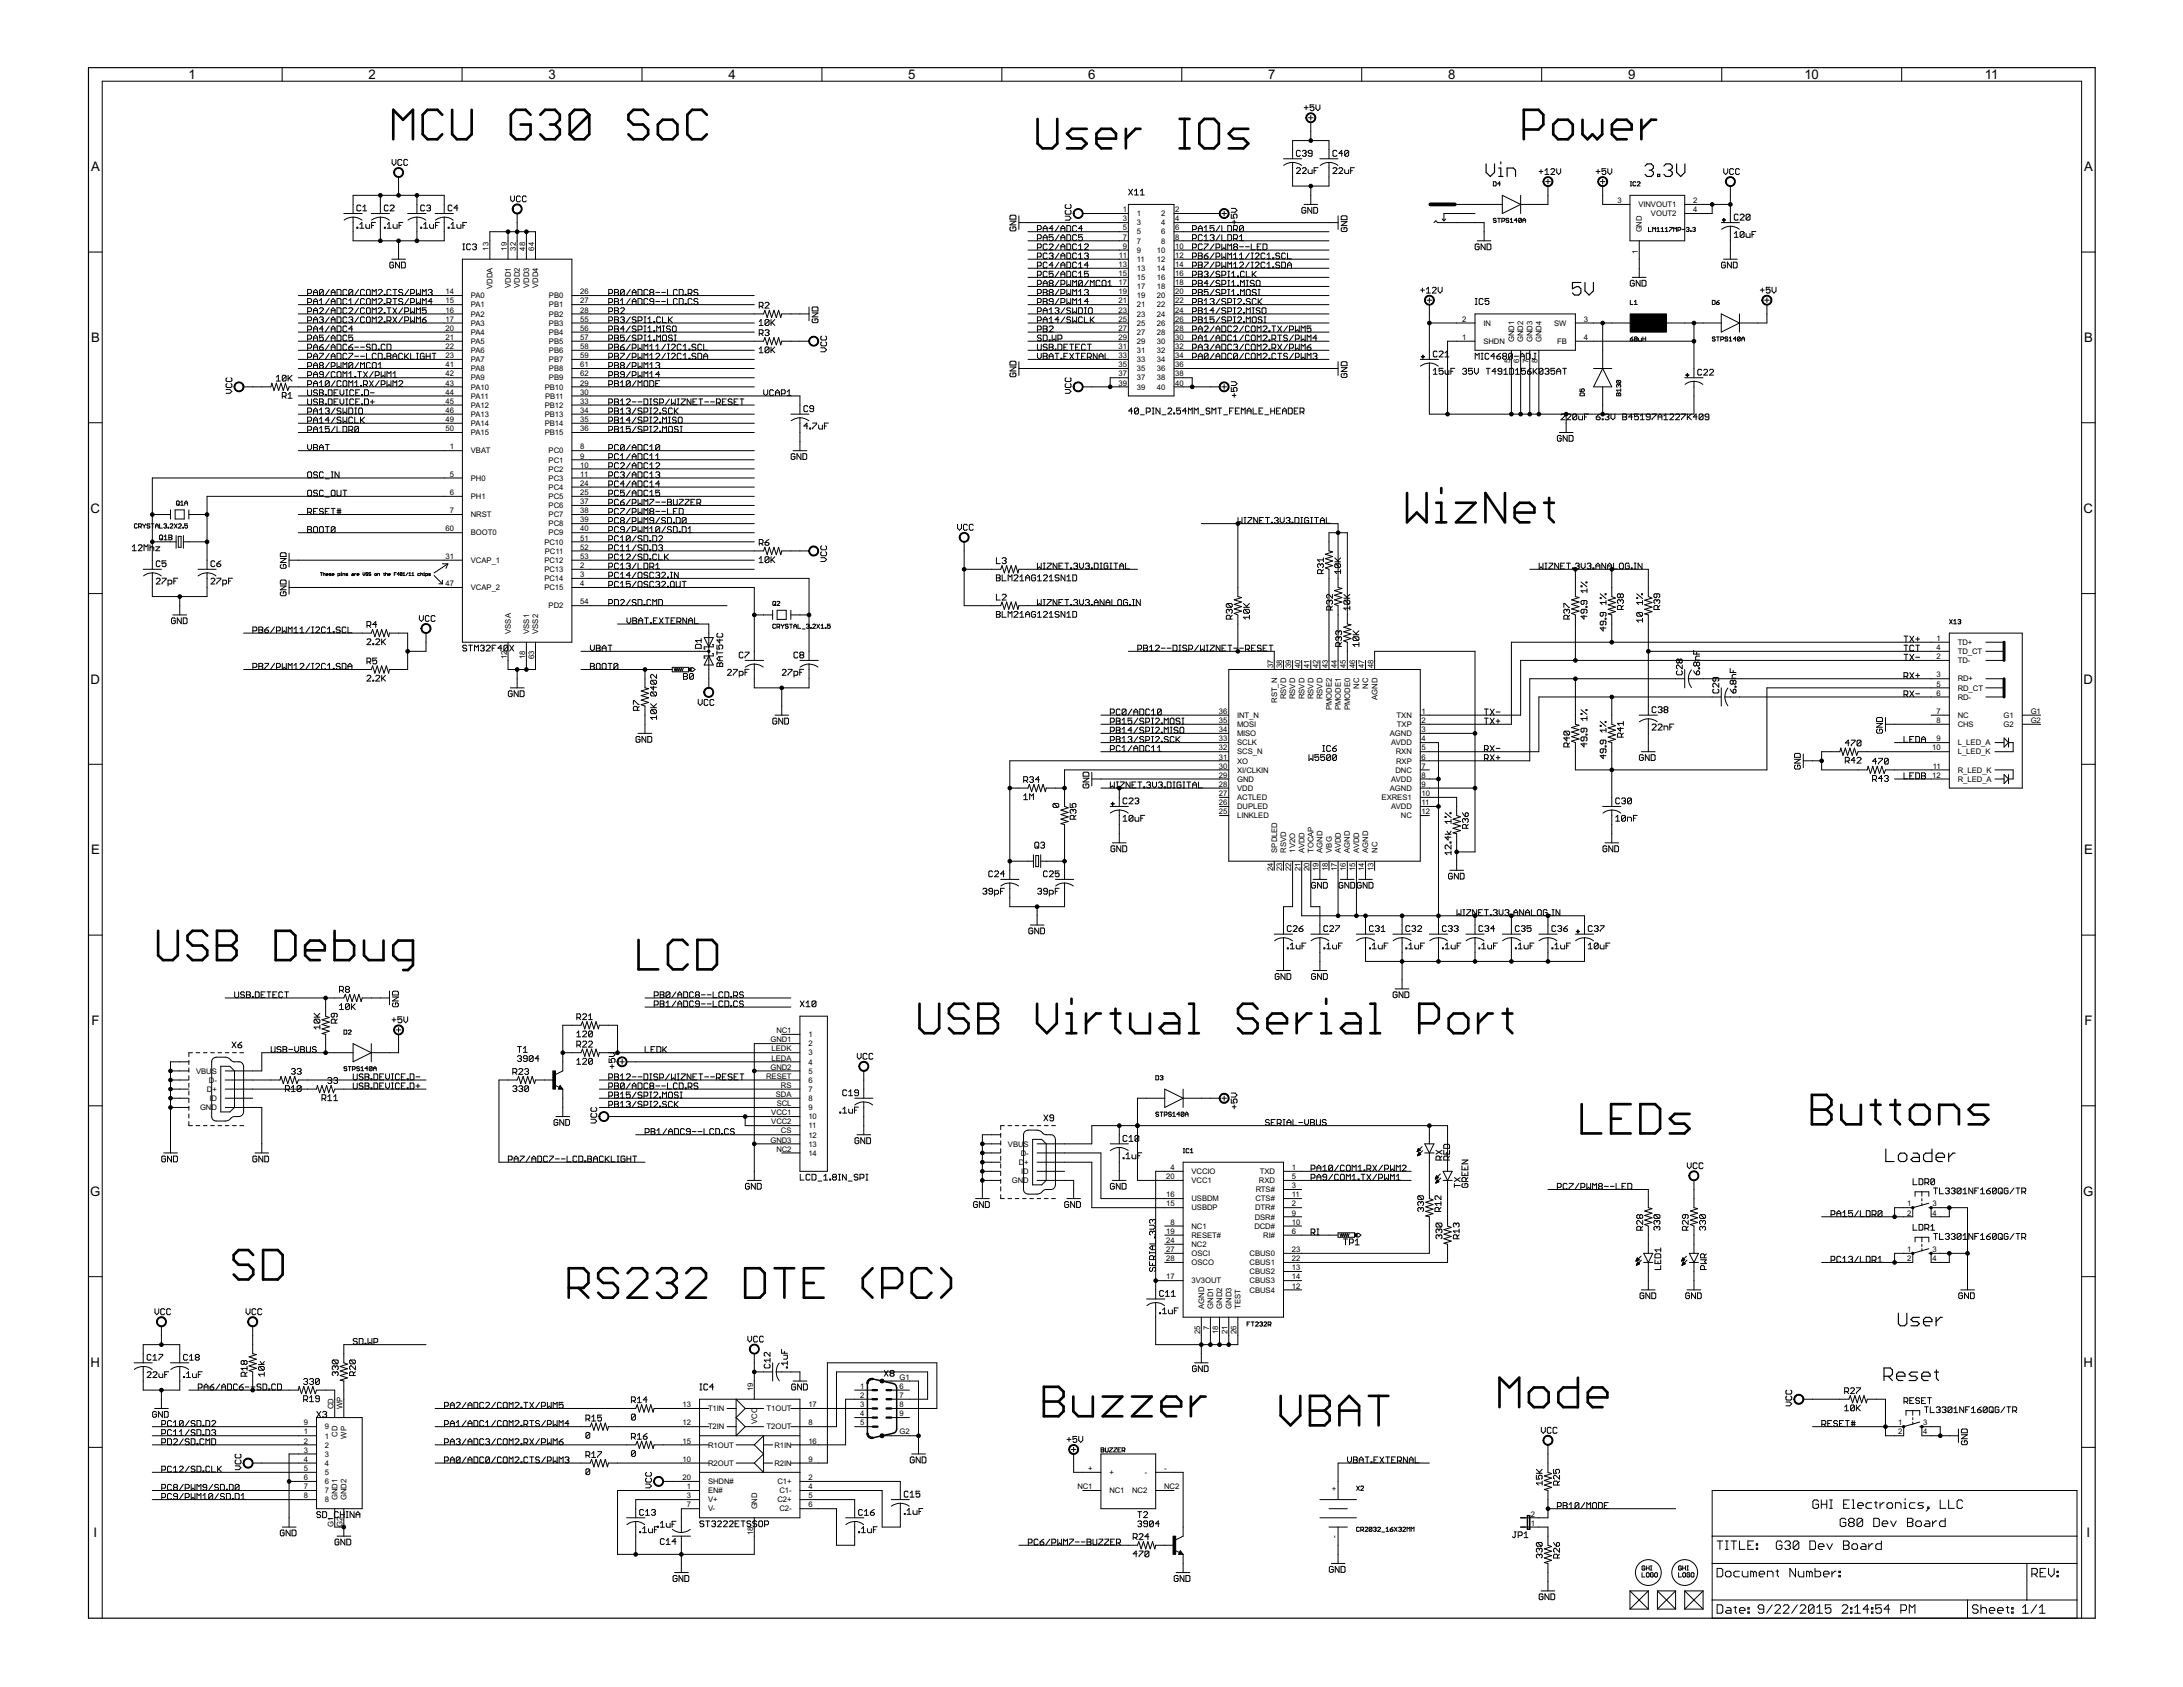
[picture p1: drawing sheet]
<svg xmlns="http://www.w3.org/2000/svg" width="279mm" height="216mm" viewBox="0 0 279 216" stroke-linecap="round" stroke-linejoin="round" font-family="sans-serif">
<defs><g id="words">
<g font-size="1.9">
<text x="24.1" y="10.1">1</text>
<text x="47.2" y="10.1">2</text>
<text x="70.2" y="10.1">3</text>
<text x="93.2" y="10.1">4</text>
<text x="116.3" y="10.1">5</text>
<text x="139.3" y="10.1">6</text>
<text x="162.3" y="10.1">7</text>
<text x="185.3" y="10.1">8</text>
<text x="208.4" y="10.1">9</text>
<text x="230.9" y="10.1">10</text>
<text x="254" y="10.1">11</text>
<text x="11.6" y="21.9">A</text>
<text x="266.7" y="21.9">A</text>
<text x="11.6" y="43.8">B</text>
<text x="266.7" y="43.8">B</text>
<text x="11.6" y="65.6">C</text>
<text x="266.7" y="65.6">C</text>
<text x="11.6" y="87.5">D</text>
<text x="266.7" y="87.5">D</text>
<text x="11.6" y="109.3">E</text>
<text x="266.7" y="109.3">E</text>
<text x="11.7" y="131.2">F</text>
<text x="266.8" y="131.2">F</text>
<text x="11.5" y="153">G</text>
<text x="266.6" y="153">G</text>
<text x="11.6" y="174.9">H</text>
<text x="266.7" y="174.9">H</text>
<text x="12" y="196.8">I</text>
<text x="267.1" y="196.8">I</text>
</g>
<g font-size="1.1">
<text x="143.7" y="27.2">1</text>
<text x="143.7" y="28.3">3</text>
<text x="143.7" y="29.5">5</text>
<text x="145.5" y="27.7">1</text>
<text x="145.5" y="28.8">3</text>
<text x="148.6" y="27.7">2</text>
<text x="148.6" y="28.8">4</text>
<text x="150.4" y="27.2">2</text>
<text x="150.4" y="28.3">4</text>
<text x="150.4" y="29.5">6</text>
<text x="207" y="26">3</text>
<text x="209.7" y="26.5">VINVOUT1</text>
<text x="210.1" y="29.8" transform="rotate(-90 210.1 29.8)">GND</text>
<text x="211.3" y="27.7">VOUT2</text>
<text x="216.7" y="26">2</text>
<text x="216.7" y="27.2">4</text>
<text x="62.5" y="32.1" transform="rotate(-90 62.5 32.1)">13</text>
<text x="64.9" y="32.1" transform="rotate(-90 64.9 32.1)">19</text>
<text x="66" y="32.1" transform="rotate(-90 66 32.1)">32</text>
<text x="67.2" y="32.1" transform="rotate(-90 67.2 32.1)">48</text>
<text x="68.4" y="32.1" transform="rotate(-90 68.4 32.1)">64</text>
<text x="143.2" y="34.2">13</text>
<text x="143.2" y="35.3">15</text>
<text x="143.2" y="33">11</text>
<text x="143.7" y="30.7">7</text>
<text x="143.7" y="31.8">9</text>
<text x="145.5" y="30">5</text>
<text x="145.5" y="31.2">7</text>
<text x="145.5" y="32.3">9</text>
<text x="145.5" y="33.5">11</text>
<text x="145.5" y="34.7">13</text>
<text x="145.5" y="35.8">15</text>
<text x="148.1" y="32.3">10</text>
<text x="148.1" y="33.5">12</text>
<text x="148.1" y="34.7">14</text>
<text x="148.1" y="35.8">16</text>
<text x="148.6" y="30">6</text>
<text x="148.6" y="31.2">8</text>
<text x="150.4" y="30.7">8</text>
<text x="150.4" y="31.8">10</text>
<text x="150.4" y="33">12</text>
<text x="150.4" y="34.2">14</text>
<text x="150.4" y="35.3">16</text>
<text x="209.6" y="32.5" transform="rotate(-90 209.6 32.5)">1</text>
<text x="57" y="37.7">14</text>
<text x="57" y="38.8">15</text>
<text x="57" y="40">16</text>
<text x="57" y="41.2">17</text>
<text x="60.3" y="38.2">PA0</text>
<text x="60.3" y="39.3">PA1</text>
<text x="60.3" y="40.5">PA2</text>
<text x="60.3" y="41.7">PA3</text>
<text x="63" y="36.9" transform="rotate(-90 63 36.9)">VDDA</text>
<text x="65.4" y="36.8" transform="rotate(-90 65.4 36.8)">VDD1</text>
<text x="66.5" y="36.8" transform="rotate(-90 66.5 36.8)">VDD2</text>
<text x="67.7" y="36.8" transform="rotate(-90 67.7 36.8)">VDD3</text>
<text x="68.9" y="36.8" transform="rotate(-90 68.9 36.8)">VDD4</text>
<text x="70.3" y="38.2">PB0</text>
<text x="70.3" y="39.3">PB1</text>
<text x="70.3" y="40.5">PB2</text>
<text x="70.3" y="41.7">PB3</text>
<text x="74.3" y="37.7">26</text>
<text x="74.3" y="38.8">27</text>
<text x="74.3" y="40">28</text>
<text x="74.3" y="41.2">55</text>
<text x="143.2" y="36.5">17</text>
<text x="143.2" y="37.7">19</text>
<text x="143.2" y="38.8">21</text>
<text x="143.2" y="40">23</text>
<text x="143.2" y="41.2">25</text>
<text x="145.5" y="37">17</text>
<text x="145.5" y="38.2">19</text>
<text x="145.5" y="39.3">21</text>
<text x="145.5" y="40.5">23</text>
<text x="145.5" y="41.7">25</text>
<text x="148.1" y="37">18</text>
<text x="148.1" y="38.2">20</text>
<text x="148.1" y="39.3">22</text>
<text x="148.1" y="40.5">24</text>
<text x="148.1" y="41.7">26</text>
<text x="150.4" y="36.5">18</text>
<text x="150.4" y="37.7">20</text>
<text x="150.4" y="38.8">22</text>
<text x="150.4" y="40">24</text>
<text x="150.4" y="41.2">26</text>
<text x="187.2" y="41.2">2</text>
<text x="189.9" y="41.7">IN</text>
<text x="198.9" y="41.7">SW</text>
<text x="202.7" y="41.2">3</text>
<text x="57" y="42.3">20</text>
<text x="57" y="43.5">21</text>
<text x="57" y="44.7">22</text>
<text x="57" y="45.8">23</text>
<text x="57" y="47">41</text>
<text x="60.3" y="42.9">PA4</text>
<text x="60.3" y="44">PA5</text>
<text x="60.3" y="45.2">PA6</text>
<text x="60.3" y="46.4">PA7</text>
<text x="60.3" y="47.5">PA8</text>
<text x="70.3" y="42.8">PB4</text>
<text x="70.3" y="44">PB5</text>
<text x="70.3" y="45.2">PB6</text>
<text x="70.3" y="46.4">PB7</text>
<text x="70.3" y="47.5">PB8</text>
<text x="74.3" y="42.3">56</text>
<text x="74.3" y="43.5">57</text>
<text x="74.3" y="44.7">58</text>
<text x="74.3" y="45.8">59</text>
<text x="74.3" y="47">61</text>
<text x="143.2" y="42.3">27</text>
<text x="143.2" y="43.5">29</text>
<text x="143.2" y="44.7">31</text>
<text x="143.2" y="45.8">33</text>
<text x="143.2" y="47">35</text>
<text x="145.5" y="42.9">27</text>
<text x="145.5" y="44">29</text>
<text x="145.5" y="45.2">31</text>
<text x="145.5" y="46.4">33</text>
<text x="145.5" y="47.5">35</text>
<text x="148.1" y="42.8">28</text>
<text x="148.1" y="44">30</text>
<text x="148.1" y="45.2">32</text>
<text x="148.1" y="46.4">34</text>
<text x="148.1" y="47.5">36</text>
<text x="150.4" y="42.3">28</text>
<text x="150.4" y="43.5">30</text>
<text x="150.4" y="44.7">32</text>
<text x="150.4" y="45.8">34</text>
<text x="150.4" y="47">36</text>
<text x="187.2" y="43.5">1</text>
<text x="189.9" y="44">SHDN</text>
<text x="193.3" y="46.5" transform="rotate(-90 193.3 46.5)">5</text>
<text x="193.8" y="43.8" transform="rotate(-90 193.8 43.8)">GND1</text>
<text x="194.5" y="46.5" transform="rotate(-90 194.5 46.5)">6</text>
<text x="195" y="43.8" transform="rotate(-90 195 43.8)">GND2</text>
<text x="195.6" y="46.5" transform="rotate(-90 195.6 46.5)">7</text>
<text x="196.1" y="43.8" transform="rotate(-90 196.1 43.8)">GND3</text>
<text x="196.8" y="46.5" transform="rotate(-90 196.8 46.5)">8</text>
<text x="197.3" y="43.8" transform="rotate(-90 197.3 43.8)">GND4</text>
<text x="199.3" y="44">FB</text>
<text x="202.7" y="43.5">4</text>
<text x="57" y="48.2">42</text>
<text x="57" y="49.3">43</text>
<text x="57" y="50.5">44</text>
<text x="57" y="51.7">45</text>
<text x="57" y="52.8">46</text>
<text x="60.3" y="48.7">PA9</text>
<text x="60.3" y="49.9">PA10</text>
<text x="60.3" y="51">PA11</text>
<text x="60.3" y="52.2">PA12</text>
<text x="60.3" y="53.4">PA13</text>
<text x="69.7" y="49.9">PB10</text>
<text x="69.7" y="52.2">PB12</text>
<text x="69.7" y="53.4">PB13</text>
<text x="69.8" y="51">PB11</text>
<text x="70.3" y="48.7">PB9</text>
<text x="74.3" y="49.3">29</text>
<text x="74.3" y="50.5">30</text>
<text x="74.3" y="51.7">33</text>
<text x="74.3" y="52.8">34</text>
<text x="74.3" y="48.2">62</text>
<text x="143.2" y="48.2">37</text>
<text x="143.2" y="49.3">39</text>
<text x="145.5" y="48.7">37</text>
<text x="145.5" y="49.9">39</text>
<text x="148.1" y="48.7">38</text>
<text x="148.1" y="49.9">40</text>
<text x="150.4" y="48.2">38</text>
<text x="150.4" y="49.3">40</text>
<text x="57" y="54">49</text>
<text x="57" y="55.2">50</text>
<text x="57.6" y="57.5">1</text>
<text x="60.3" y="58">VBAT</text>
<text x="60.3" y="54.5">PA14</text>
<text x="60.3" y="55.7">PA15</text>
<text x="69.7" y="54.5">PB14</text>
<text x="69.7" y="55.7">PB15</text>
<text x="70.2" y="58">PC0</text>
<text x="70.2" y="59.2">PC1</text>
<text x="74.3" y="57.5">8</text>
<text x="74.3" y="58.7">9</text>
<text x="74.3" y="59.8">10</text>
<text x="74.3" y="54">35</text>
<text x="74.3" y="55.2">36</text>
<text x="57.6" y="61">5</text>
<text x="57.6" y="63.3">6</text>
<text x="57.6" y="65.7">7</text>
<text x="60.3" y="61.5">PH0</text>
<text x="60.3" y="63.9">PH1</text>
<text x="70.2" y="60.4">PC2</text>
<text x="70.2" y="61.5">PC3</text>
<text x="70.2" y="62.7">PC4</text>
<text x="70.2" y="63.9">PC5</text>
<text x="70.2" y="65">PC6</text>
<text x="74.3" y="61">11</text>
<text x="74.3" y="62.2">24</text>
<text x="74.3" y="63.3">25</text>
<text x="74.3" y="64.5">37</text>
<text x="74.3" y="65.7">38</text>
<text x="57" y="71.5">31</text>
<text x="57" y="68">60</text>
<text x="60.3" y="66.2">NRST</text>
<text x="60.3" y="68.5">BOOT0</text>
<text x="69.7" y="69.7">PC10</text>
<text x="69.7" y="70.9">PC11</text>
<text x="70.2" y="66.2">PC7</text>
<text x="70.2" y="67.4">PC8</text>
<text x="70.2" y="68.5">PC9</text>
<text x="74.3" y="66.9">39</text>
<text x="74.3" y="68">40</text>
<text x="74.3" y="69.2">51</text>
<text x="74.3" y="70.4">52</text>
<text x="74.3" y="71.5">53</text>
<text x="57" y="75">47</text>
<text x="60.3" y="72">VCAP_1</text>
<text x="60.3" y="75.5">VCAP_2</text>
<text x="69.7" y="73.2">PC13</text>
<text x="69.7" y="74.4">PC14</text>
<text x="69.7" y="75.5">PC15</text>
<text x="69.7" y="72">PC12</text>
<text x="70.2" y="77.9">PD2</text>
<text x="74.3" y="72.7">2</text>
<text x="74.3" y="73.9">3</text>
<text x="74.3" y="75">4</text>
<text x="74.3" y="77.4">54</text>
<text x="65.4" y="81.1" transform="rotate(-90 65.4 81.1)">VSSA</text>
<text x="67.7" y="81.1" transform="rotate(-90 67.7 81.1)">VSS1</text>
<text x="68.9" y="81.1" transform="rotate(-90 68.9 81.1)">VSS2</text>
<text x="247.9" y="82">1</text>
<text x="247.9" y="83.2">4</text>
<text x="250.6" y="82.5">TD+</text>
<text x="250.6" y="83.7">TD_CT</text>
<text x="64.9" y="84.4" transform="rotate(-90 64.9 84.4)">12</text>
<text x="67.2" y="84.4" transform="rotate(-90 67.2 84.4)">18</text>
<text x="68.4" y="84.4" transform="rotate(-90 68.4 84.4)">63</text>
<text x="162.9" y="85.5" transform="rotate(-90 162.9 85.5)">37</text>
<text x="163.4" y="90" transform="rotate(-90 163.4 90)">RST_N</text>
<text x="164.1" y="85.5" transform="rotate(-90 164.1 85.5)">38</text>
<text x="164.6" y="89.5" transform="rotate(-90 164.6 89.5)">RSVD</text>
<text x="165.3" y="85.5" transform="rotate(-90 165.3 85.5)">39</text>
<text x="165.8" y="89.5" transform="rotate(-90 165.8 89.5)">RSVD</text>
<text x="166.4" y="85.5" transform="rotate(-90 166.4 85.5)">40</text>
<text x="166.9" y="89.5" transform="rotate(-90 166.9 89.5)">RSVD</text>
<text x="167.6" y="85.5" transform="rotate(-90 167.6 85.5)">41</text>
<text x="168.1" y="89.5" transform="rotate(-90 168.1 89.5)">RSVD</text>
<text x="168.8" y="85.5" transform="rotate(-90 168.8 85.5)">42</text>
<text x="169.3" y="89.5" transform="rotate(-90 169.3 89.5)">RSVD</text>
<text x="169.9" y="85.5" transform="rotate(-90 169.9 85.5)">43</text>
<text x="171.1" y="85.5" transform="rotate(-90 171.1 85.5)">44</text>
<text x="172.3" y="85.5" transform="rotate(-90 172.3 85.5)">45</text>
<text x="173.4" y="85.5" transform="rotate(-90 173.4 85.5)">46</text>
<text x="174" y="88.2" transform="rotate(-90 174 88.2)">NC</text>
<text x="174.6" y="85.5" transform="rotate(-90 174.6 85.5)">47</text>
<text x="175.1" y="88.2" transform="rotate(-90 175.1 88.2)">NC</text>
<text x="175.8" y="85.5" transform="rotate(-90 175.8 85.5)">48</text>
<text x="176.3" y="89.6" transform="rotate(-90 176.3 89.6)">AGND</text>
<text x="247.9" y="84.4">2</text>
<text x="247.9" y="86.7">3</text>
<text x="247.9" y="87.9">5</text>
<text x="247.9" y="89">6</text>
<text x="250.6" y="84.9">TD-</text>
<text x="250.6" y="87.2">RD+</text>
<text x="250.6" y="88.4">RD_CT</text>
<text x="250.6" y="89.5">RD-</text>
<text x="156" y="94.9">33</text>
<text x="156" y="93.7">34</text>
<text x="156" y="92.5">35</text>
<text x="156" y="91.4">36</text>
<text x="158.3" y="95.4">SCLK</text>
<text x="158.3" y="94.2">MISO</text>
<text x="158.3" y="93">MOSI</text>
<text x="158.3" y="91.9">INT_N</text>
<text x="170.5" y="90.9" transform="rotate(-90 170.5 90.9)">PMODE2</text>
<text x="171.6" y="90.9" transform="rotate(-90 171.6 90.9)">PMODE1</text>
<text x="172.8" y="90.9" transform="rotate(-90 172.8 90.9)">PMODE0</text>
<text x="177.9" y="94.2">AGND</text>
<text x="178.1" y="95.4">AVDD</text>
<text x="178.8" y="91.9">TXN</text>
<text x="178.8" y="93">TXP</text>
<text x="181.9" y="91.4">1</text>
<text x="181.9" y="92.5">2</text>
<text x="181.9" y="93.7">3</text>
<text x="181.9" y="94.9">4</text>
<text x="247.9" y="91.4">7</text>
<text x="247.9" y="92.5">8</text>
<text x="247.9" y="94.9">9</text>
<text x="250.6" y="91.9">NC</text>
<text x="250.6" y="93">CHS</text>
<text x="250.6" y="95.4">L_LED_A</text>
<text x="256.4" y="91.9">G1</text>
<text x="256.4" y="93">G2</text>
<text x="259.9" y="91.4">G1</text>
<text x="259.9" y="92.5">G2</text>
<text x="156" y="101.9">27</text>
<text x="156" y="100.7">28</text>
<text x="156" y="99.5">29</text>
<text x="156" y="98.4">30</text>
<text x="156" y="97.2">31</text>
<text x="156" y="96">32</text>
<text x="158.3" y="101.2">VDD</text>
<text x="158.3" y="100">GND</text>
<text x="158.3" y="98.9">XI/CLKIN</text>
<text x="158.3" y="97.7">XO</text>
<text x="158.3" y="96.5">SCS_N</text>
<text x="177.9" y="101.2">AGND</text>
<text x="178.1" y="100">AVDD</text>
<text x="178.6" y="98.9">DNC</text>
<text x="178.6" y="96.5">RXN</text>
<text x="178.7" y="97.7">RXP</text>
<text x="181.9" y="96">5</text>
<text x="181.9" y="97.2">6</text>
<text x="181.9" y="98.4">7</text>
<text x="181.9" y="99.5">8</text>
<text x="181.9" y="100.7">9</text>
<text x="181.9" y="101.9">10</text>
<text x="247.3" y="96">10</text>
<text x="247.3" y="99.5">12</text>
<text x="247.4" y="98.4">11</text>
<text x="250.6" y="96.5">L_LED_K</text>
<text x="250.6" y="98.9">R_LED_K</text>
<text x="250.6" y="100">R_LED_A</text>
<text x="156" y="104.2">25</text>
<text x="156" y="103">26</text>
<text x="158.3" y="104.7">LINKLED</text>
<text x="158.3" y="103.6">DUPLED</text>
<text x="158.3" y="102.4">ACTLED</text>
<text x="176.8" y="102.4">EXRES1</text>
<text x="178.1" y="103.6">AVDD</text>
<text x="179.3" y="104.7">NC</text>
<text x="181.9" y="103">11</text>
<text x="181.9" y="104.2">12</text>
<text x="162.9" y="111.5" transform="rotate(-90 162.9 111.5)">24</text>
<text x="163.4" y="109.1" transform="rotate(-90 163.4 109.1)">SPDLED</text>
<text x="164.1" y="111.5" transform="rotate(-90 164.1 111.5)">23</text>
<text x="164.6" y="109.1" transform="rotate(-90 164.6 109.1)">RSVD</text>
<text x="165.3" y="111.5" transform="rotate(-90 165.3 111.5)">22</text>
<text x="165.8" y="109.1" transform="rotate(-90 165.8 109.1)">1V2O</text>
<text x="166.4" y="111.5" transform="rotate(-90 166.4 111.5)">21</text>
<text x="166.9" y="109.1" transform="rotate(-90 166.9 109.1)">AVDD</text>
<text x="167.6" y="111.5" transform="rotate(-90 167.6 111.5)">20</text>
<text x="168.1" y="109.1" transform="rotate(-90 168.1 109.1)">TOCAP</text>
<text x="168.8" y="111.5" transform="rotate(-90 168.8 111.5)">19</text>
<text x="169.3" y="109.1" transform="rotate(-90 169.3 109.1)">AGND</text>
<text x="169.9" y="111.5" transform="rotate(-90 169.9 111.5)">18</text>
<text x="170.4" y="109.1" transform="rotate(-90 170.4 109.1)">VBG</text>
<text x="171.1" y="111.5" transform="rotate(-90 171.1 111.5)">17</text>
<text x="171.6" y="109.1" transform="rotate(-90 171.6 109.1)">AVDD</text>
<text x="172.3" y="111.5" transform="rotate(-90 172.3 111.5)">16</text>
<text x="172.8" y="109.1" transform="rotate(-90 172.8 109.1)">AGND</text>
<text x="173.4" y="111.5" transform="rotate(-90 173.4 111.5)">15</text>
<text x="174" y="109.1" transform="rotate(-90 174 109.1)">AVDD</text>
<text x="174.6" y="111.5" transform="rotate(-90 174.6 111.5)">14</text>
<text x="175.1" y="109.1" transform="rotate(-90 175.1 109.1)">AGND</text>
<text x="175.8" y="111.5" transform="rotate(-90 175.8 111.5)">13</text>
<text x="176.3" y="109.1" transform="rotate(-90 176.3 109.1)">NC</text>
<text x="25.1" y="137.4">VBU</text>
<text x="27.1" y="137.4">S</text>
<text x="98.6" y="133.4">GND1</text>
<text x="98.6" y="136.9">GND2</text>
<text x="98.8" y="134.6">LEDK</text>
<text x="98.8" y="135.7">LEDA</text>
<text x="99.4" y="132.2">NC1</text>
<text x="103.5" y="132.7">1</text>
<text x="103.5" y="133.9">2</text>
<text x="103.5" y="135.1">3</text>
<text x="103.5" y="136.2">4</text>
<text x="103.5" y="137.4">5</text>
<text x="25.6" y="142.1">GND</text>
<text x="26.5" y="139.7">D</text>
<text x="26.7" y="138.6">D-</text>
<text x="26.8" y="140.9">ID</text>
<text x="27.2" y="139.7">+</text>
<text x="98.1" y="138.1">RESET</text>
<text x="98.7" y="142.7">VCC1</text>
<text x="98.7" y="143.9">VCC2</text>
<text x="99.3" y="140.4">SDA</text>
<text x="99.4" y="141.6">SCL</text>
<text x="100" y="139.2">RS</text>
<text x="103.5" y="138.6">6</text>
<text x="103.5" y="139.7">7</text>
<text x="103.5" y="140.9">8</text>
<text x="103.5" y="142.1">9</text>
<text x="103.5" y="143.2">10</text>
<text x="98.6" y="146.2">GND3</text>
<text x="99.4" y="147.4">NC2</text>
<text x="100" y="145.1">CS</text>
<text x="103.5" y="144.4">11</text>
<text x="103.5" y="145.6">12</text>
<text x="103.5" y="146.7">13</text>
<text x="103.5" y="147.9">14</text>
<text x="129" y="146.7">VBU</text>
<text x="130.4" y="149.1">D</text>
<text x="130.7" y="147.9">D-</text>
<text x="131" y="146.7">S</text>
<text x="131.1" y="149.1">+</text>
<text x="149.8" y="149.7">4</text>
<text x="165.3" y="149.7">1</text>
<text x="129.5" y="151.4">GND</text>
<text x="130.7" y="150.2">ID</text>
<text x="149.2" y="150.9">20</text>
<text x="149.2" y="153.2">16</text>
<text x="149.2" y="154.4">15</text>
<text x="152.5" y="150.2">VCCIO</text>
<text x="152.5" y="151.4">VCC1</text>
<text x="152.5" y="153.7">USBDM</text>
<text x="152.5" y="154.9">USBDP</text>
<text x="160.7" y="154.9">DTR#</text>
<text x="160.7" y="153.7">CTS#</text>
<text x="160.7" y="152.6">RTS#</text>
<text x="161.1" y="151.4">RXD</text>
<text x="161.2" y="150.2">TXD</text>
<text x="165.3" y="154.4">2</text>
<text x="165.3" y="152.1">3</text>
<text x="165.3" y="150.9">5</text>
<text x="165.3" y="155.6">9</text>
<text x="165.3" y="153.2">11</text>
<text x="244.1" y="154.4">1</text>
<text x="244.1" y="155.6">2</text>
<text x="247.3" y="154.4">3</text>
<text x="247.3" y="155.6">4</text>
<text x="149.2" y="161.4">28</text>
<text x="149.2" y="160.2">27</text>
<text x="149.2" y="159.1">24</text>
<text x="149.2" y="157.9">19</text>
<text x="149.8" y="156.7">8</text>
<text x="152.5" y="157.2">NC1</text>
<text x="152.5" y="161.9">OSCO</text>
<text x="152.5" y="160.8">OSCI</text>
<text x="152.5" y="159.6">NC2</text>
<text x="152.5" y="158.4">RESET#</text>
<text x="159.9" y="160.7">CBUS0</text>
<text x="159.9" y="161.9">CBUS1</text>
<text x="160.5" y="157.2">DCD#</text>
<text x="160.6" y="156.1">DSR#</text>
<text x="161.7" y="158.4">RI#</text>
<text x="165.3" y="157.9">6</text>
<text x="165.3" y="156.7">10</text>
<text x="165.3" y="160.2">23</text>
<text x="165.3" y="161.4">22</text>
<text x="244.1" y="160.2">1</text>
<text x="244.1" y="161.4">2</text>
<text x="247.3" y="160.2">3</text>
<text x="247.3" y="161.4">4</text>
<text x="149.2" y="163.7">17</text>
<text x="152.5" y="164.3">3V3OUT</text>
<text x="154.1" y="167.5" transform="rotate(-90 154.1 167.5)">AGND</text>
<text x="155.3" y="167.5" transform="rotate(-90 155.3 167.5)">GND1</text>
<text x="156.4" y="167.5" transform="rotate(-90 156.4 167.5)">GND2</text>
<text x="157.6" y="167.5" transform="rotate(-90 157.6 167.5)">GND3</text>
<text x="158.8" y="167.5" transform="rotate(-90 158.8 167.5)">TEST</text>
<text x="159.9" y="165.4">CBUS4</text>
<text x="159.9" y="163.1">CBUS2</text>
<text x="159.9" y="164.3">CBUS3</text>
<text x="165.3" y="164.9">12</text>
<text x="165.3" y="162.6">13</text>
<text x="165.3" y="163.7">14</text>
<text x="153.6" y="170.7" transform="rotate(-90 153.6 170.7)">25</text>
<text x="154.8" y="170.2" transform="rotate(-90 154.8 170.2)">7</text>
<text x="155.9" y="170.7" transform="rotate(-90 155.9 170.7)">18</text>
<text x="157.1" y="170.7" transform="rotate(-90 157.1 170.7)">21</text>
<text x="158.3" y="170.7" transform="rotate(-90 158.3 170.7)">26</text>
<text x="96.4" y="178" transform="rotate(-90 96.4 178)">19</text>
<text x="110.1" y="177.7">1</text>
<text x="110.1" y="178.9">2</text>
<text x="115.1" y="177.7">6</text>
<text x="115.1" y="178.9">7</text>
<text x="115.1" y="176.6">G1</text>
<text x="38.9" y="183.6">1</text>
<text x="38.9" y="184.8">2</text>
<text x="38.9" y="185.9">3</text>
<text x="38.9" y="182.4">9</text>
<text x="41.6" y="184.1">1</text>
<text x="41.6" y="185.3">2</text>
<text x="41.6" y="182.9">9</text>
<text x="42.7" y="180.3" transform="rotate(-90 42.7 180.3)">CD</text>
<text x="43.2" y="183.9" transform="rotate(-90 43.2 183.9)">CD</text>
<text x="43.9" y="180.3" transform="rotate(-90 43.9 180.3)">WP</text>
<text x="44.4" y="184.1" transform="rotate(-90 44.4 184.1)">WP</text>
<text x="87.4" y="182.4">12</text>
<text x="87.4" y="180.1">13</text>
<text x="87.4" y="184.8">15</text>
<text x="90.6" y="182.9">T2IN</text>
<text x="90.6" y="180.6">T1IN</text>
<text x="90.6" y="185.3">R1OUT</text>
<text x="96.9" y="182.2" transform="rotate(-90 96.9 182.2)">VCC</text>
<text x="98.1" y="182.9">T2OUT</text>
<text x="98.1" y="180.6">T1OUT</text>
<text x="99.1" y="185.3">R1IN</text>
<text x="103.5" y="182.4">8</text>
<text x="103.5" y="184.8">16</text>
<text x="103.5" y="180.1">17</text>
<text x="110.1" y="180.1">3</text>
<text x="110.1" y="181.2">4</text>
<text x="110.1" y="182.4">5</text>
<text x="115.1" y="180.1">8</text>
<text x="115.1" y="181.2">9</text>
<text x="115.1" y="183.6">G2</text>
<text x="242.9" y="182.4">1</text>
<text x="242.9" y="183.6">2</text>
<text x="246.2" y="182.4">3</text>
<text x="246.2" y="183.6">4</text>
<text x="38.9" y="187.1">4</text>
<text x="38.9" y="188.3">5</text>
<text x="38.9" y="189.4">6</text>
<text x="38.9" y="190.6">7</text>
<text x="38.9" y="191.8">8</text>
<text x="41.6" y="186.4">3</text>
<text x="41.6" y="187.6">4</text>
<text x="41.6" y="188.8">5</text>
<text x="41.6" y="189.9">6</text>
<text x="41.6" y="191.1">7</text>
<text x="87.4" y="187.1">10</text>
<text x="87.4" y="189.4">20</text>
<text x="87.9" y="191.8">3</text>
<text x="87.9" y="190.6">1</text>
<text x="90.6" y="187.6">R2OUT</text>
<text x="90.6" y="189.9">SHDN#</text>
<text x="90.6" y="191.1">EN#</text>
<text x="99.1" y="187.6">R2IN</text>
<text x="99.5" y="189.9">C1+</text>
<text x="99.7" y="191.1">C1-</text>
<text x="103.5" y="189.4">2</text>
<text x="103.5" y="190.6">4</text>
<text x="103.5" y="191.8">5</text>
<text x="103.5" y="187.1">9</text>
<text x="137.9" y="190.6">NC1</text>
<text x="139.3" y="188.3">+</text>
<text x="142" y="188.8">+</text>
<text x="142" y="191.1">NC1</text>
<text x="144.9" y="191.1">NC2</text>
<text x="146.5" y="188.8">-</text>
<text x="149" y="188.3">-</text>
<text x="149" y="190.6">NC2</text>
<text x="171.1" y="190.8" transform="rotate(-90 171.1 190.8)">+</text>
<text x="41.6" y="192.3">8</text>
<text x="42.7" y="195.5" transform="rotate(-90 42.7 195.5)">G1</text>
<text x="43.2" y="192" transform="rotate(-90 43.2 192)">GND1</text>
<text x="43.9" y="195.5" transform="rotate(-90 43.9 195.5)">G2</text>
<text x="44.4" y="192" transform="rotate(-90 44.4 192)">GND2</text>
<text x="87.9" y="192.9">7</text>
<text x="90.6" y="192.3">V+</text>
<text x="90.6" y="193.4">V-</text>
<text x="96.4" y="196.4" transform="rotate(-90 96.4 196.4)">18</text>
<text x="96.9" y="193.2" transform="rotate(-90 96.9 193.2)">GND</text>
<text x="99.5" y="192.3">C2+</text>
<text x="99.7" y="193.4">C2-</text>
<text x="103.5" y="192.9">6</text>
<text x="171.1" y="196.8" transform="rotate(-90 171.1 196.8)">-</text>
<text x="195.9" y="195.3">1</text>
<text x="195.9" y="194.1">2</text>
</g>
</g></defs>
<g fill="none" stroke="#000" stroke-width=".13">
<path d="M36.1 8.7v1.7M59.1 8.7v1.7M82.2 8.7v1.7M105.2 8.7v1.7M128.2 8.7v1.7M151.3 8.7v1.7M166.4 19.4l-.1-.2h-.2l-.2 .2v.5l.2 .1h.2l.1-.1M166.7 19.4l.1-.2h.3l.1 .2-.1 .2M166.9 13.8h.5M166.9 19.6h.2M167.1 19.6l.1 .1-.1 .3h-.3l-.1-.1M167.2 13.5v.5"/>
<path d="M167.5 15.1h.6M167.8 14.8v.6M167.8 15.6v2.4M167.9 19.6h-.3l-.2-.1 .2-.3h.2l.1 .2v.5l-.1 .1h-.2l-.2-.1M168.2 13.4h-.5v.4l.2-.1 .3 .1v.2l-.2 .2h-.2l-.1-.2M168.4 13.4v.5l.3 .3 .2-.3v-.5M171.1 19.4l-.1-.2h-.3l-.1 .2v.5l.1 .1h.3l.1-.1M171.9 19.6h-.5l.3-.4v.8M172.6 19.4l-.1-.2h-.3l-.1 .2v.5M172.6 19.4v.5l-.1 .1h-.3l-.1-.1M172.6 19.4l-.5 .5M174.3 8.7v1.7"/>
<path d="M197.3 8.7v1.7M220.4 8.7v1.7M243.4 8.7v1.7M11.3 32.3h1.8M38.2 37.8h21M38.2 39h21M39.4 37.5h.4l.1-.1v-.2l-.1-.2h-.4v.8M39.4 38.7h.4l.1-.1v-.3l-.1-.1h-.4v.8M39.4 39.9h.4l.1-.1v-.3l-.1-.1h-.4v.7M40.1 37.8v-.5l.3-.3 .2 .3v.5M40.1 39v-.5l.3-.3 .2 .3v.5M40.1 39.8h.5"/>
<path d="M40.1 37.4h.5M40.1 38.6h.5M40.9 39h.5M40.9 39.5l.1-.1h.3l.1 .1v.1l-.5 .5h.5M40.9 38.5l.2-.3v.8M41.4 37.2l-.1-.2h-.3l-.1 .2v.5M41.4 37.2v.5l-.1 .1h-.3l-.1-.1M41.4 37.2l-.5 .5M42.1 37l-.5 .8M42.1 38.2l-.5 .8M42.1 39.4l-.5 .7M42.4 37.8v-.5l.2-.3 .3 .3v.5"/>
<path d="M42.4 39v-.5l.2-.3 .3 .3v.5M42.4 39.8h.5M42.4 37.4h.5M42.4 38.6h.5M43.1 38.2h.4l.1 .1v.5l-.1 .2h-.4zM43.1 37h.4l.1 .2v.5l-.1 .1h-.4zM43.1 39.4h.4l.1 .1v.5l-.1 .1h-.4zM44 27.3h2.4M44.4 37.2l-.1-.2h-.3l-.1 .2v.5l.1 .1h.3l.1-.1M44.4 38.3l-.1-.1h-.3l-.1 .1v.5l.1 .2h.3l.1-.2M44.4 39.5l-.1-.1h-.3l-.1 .1v.5l.1 .1h.3l.1-.1M44.6 39.5l.2-.1h.2l.1 .1v.1l-.5 .5h.5"/>
<path d="M44.6 38.5l.3-.3v.8M44.6 39h.5M45.1 37.2l-.1-.2h-.2l-.2 .2v.5M45.1 37.2v.5l-.1 .1h-.2l-.2-.1M45.1 37.2l-.5 .5M45.2 27.8a1.75 1.75 0 0 1 1.1 .4M45.2 27.8l-.6 .1-.6 .3M45.2 27.8v3h11.7v-3M45.2 27.3v-2.3h11.7v2.3M45.7 29.1h.1v.1h-.1zM45.9 37l-.5 .8M45.9 38.2l-.5 .8"/>
<path d="M45.9 39.4l-.5 .7M46.1 29.2h.5M46.1 28.7l.2-.2v.7M46.2 26.4l-.1-.2h-.3l-.1 .2v.5l.1 .1h.3l.1-.1M46.4 27h.5M46.4 26.5l.3-.3v.8M46.7 38.3l-.2-.1h-.2l-.2 .1v.5l.2 .2h.2l.2-.2M46.7 39.5l-.2-.1h-.2l-.2 .1v.5l.2 .1h.2l.2-.1M46.7 37.2l-.2-.2h-.2l-.2 .2v.5l.2 .1h.2l.2-.1M46.8 28.7v.4l.1 .1h.4v-.5M46.9 38.3l.1-.1h.3l.1 .1v.5l-.1 .2h-.3l-.1-.2zM46.9 39.5l.1-.1h.3l.1 .1v.5l-.1 .1h-.3l-.1-.1z"/>
<path d="M46.9 37.2l.1-.2h.3l.1 .2v.5l-.1 .1h-.3l-.1-.1zM47.5 27.3h2.3M47.6 28.9h.2M47.6 37.8v-.8l.3 .3 .3-.3v.8M47.6 39v-.8l.3 .3 .3-.3v.8M48.1 28.5h-.5v.7M48.4 38.3l.1-.1h.3l.1 .1v.2l-.5 .5h.5M48.4 39.5l.1-.1h.3l.1 .1v.1l-.5 .5h.5M48.4 37.2l.1-.2h.3l.1 .2v.1l-.5 .5h.5M48.7 27.8a1.65 1.65 0 0 1 1.1 .4M48.7 27.8l-.6 .1-.6 .3M48.7 25v2.3"/>
<path d="M48.7 27.8v3M49.2 37.7h.1v.1h-.1zM49.2 38.8h.1v.2h-.1zM49.2 29.1h.1v.1h-.1zM49.5 38.7h.4l.1-.1v-.3l-.1-.1h-.4v.8M49.5 39.4h.5M49.6 29.2h.5M49.6 28.7l.2-.2v.7M49.7 26.4l-.1-.2h-.3l-.1 .2v.5l.1 .1h.3l.1-.1M49.8 38.7l.2 .3M49.8 39.4v.7M49.9 26.4l.2-.2h.2l.1 .2v.1l-.5 .5h.5"/>
<path d="M50 37.2l-.1-.2h-.2l-.2 .2v.5l.2 .1h.2l.1-.1M50.1 33.2h1.8M50.2 20.4v.5l.2 .3 .3-.3v-.5M50.3 38.2h.5M50.3 37h.5M50.3 39.4l.5 .7M50.3 28.7v.4l.1 .1h.4v-.5M50.4 33.7l-.2-.2h-.2l-.1 .2v.5l.1 .1h.2l.2-.1v-.3h-.3M50.5 37v.8M50.5 38.2v.8M50.8 39.4l-.5 .7M51 22.6v2.4"/>
<path d="M51 30.8v2.4M51.1 28.9h.2M51.1 33.5v.8l-.5-.8v.8M51.4 33.5h.4l.1 .2v.5l-.1 .1h-.4zM51.4 20.5l-.1-.1h-.2l-.2 .1v.5l.2 .2h.2l.1-.2M51.5 38.3l-.1-.1h-.2l-.2 .3 .2 .1h.2l.1 .2-.1 .2h-.2l-.2-.2M51.5 37.2l-.1-.2h-.2l-.2 .2 .2 .2h.2l.1 .1-.1 .3h-.2l-.2-.1M51.5 39.4l-.5 .7M51.6 28.5h-.5v.7M51.8 39.9h.4l.1-.1v-.3l-.1-.1h-.4v.7M52.2 20.5l-.2-.1h-.2l-.1 .1v.5l.1 .2h.2l.2-.2M52.2 27.3h2.3"/>
<path d="M52.3 37l-.5 .8M52.3 38.2l-.5 .8M52.6 38.7h.3l.1-.1v-.3l-.1-.1h-.3v.8M52.6 39.4v.7l.2-.2 .2 .2v-.7M52.6 37.5h.3l.1-.1v-.2l-.1-.2h-.3v.8M53.3 37v.8l.3-.3 .2 .3v-.8M53.3 38.2v.8l.3-.3 .2 .3v-.8M53.4 27.8a1.75 1.75 0 0 1 1.1 .4M53.4 27.8l-.7 .1-.5 .3M53.4 25v2.3M53.4 27.8v3M53.8 29.1h.2v.1h-.2z"/>
<path d="M54.1 39v-.8l.2 .3 .2-.3v.8M54.1 37.8v-.8l.2 .3 .2-.3v.8M54.2 29.2h.5M54.2 28.7l.3-.2v.7M54.4 26.4l-.2-.2h-.2l-.2 .2v.5l.2 .1h.2l.2-.1M54.5 39.4h-.4v.4l.2-.2 .2 .2v.2l-.1 .1h-.2l-.1-.1M54.6 26.4l.1-.2h.3l.1 .2-.1 .2M54.8 37.2l.1-.2h.3l.1 .2-.1 .2M54.9 26.6h.1M55 28.7v.4l.1 .1h.4v-.5M55 26.6l.1 .2-.1 .2h-.3l-.1-.1M55.1 37.4h.1"/>
<path d="M55.2 37.4l.1 .1-.1 .3h-.3l-.1-.1M55.3 38.6h-.5l.4-.4v.8M55.7 27.3h2.3M55.7 28.9h.3M56.2 28.5h-.5v.7M56.9 27.8a1.65 1.65 0 0 1 1.1 .4M56.9 27.8l-.6 .1-.6 .3M57.4 29.1h.1v.1h-.1zM57.7 29.2h.5M57.7 28.7l.3-.2v.7M57.8 26.4l-.1-.2h-.2l-.1 .2v.5l.1 .1h.2l.1-.1M58.5 28.7v.4l.1 .1h.4v-.5"/>
<path d="M58.6 26.6h-.5l.4-.4v.8M59.2 33.2h14v49h-14zM59.2 31.2h.3M59.2 32h.3M59.2 28.9h.3M59.4 31.2v.8M59.7 28.5h-.5v.7M60.2 31.3l-.1-.1h-.2l-.2 .1v.5l.2 .2h.2l.1-.2M60.5 31.3l.1-.1h.3l.1 .1-.1 .3M60.7 31.6h.2M60.9 31.6l.1 .1-.1 .3h-.3l-.1-.2M62.7 33.2v-3.5h5.8v3.5"/>
<path d="M65 29.7v3.5M65.4 25.1v.5l.2 .2 .2-.2v-.5M66.2 27.3v5.9M66.6 25.2l-.1-.1h-.3l-.1 .1v.5l.1 .1h.3l.1-.1M67.4 25.2l-.2-.1h-.2l-.1 .1v.5l.1 .1h.2l.2-.1M67.4 29.7v3.5M73.2 37.8h23.3M73.2 39h23.3M77.9 38.7h.4l.1-.1v-.3l-.1-.1h-.4v.8M77.9 39.9h.4l.1-.1v-.3l-.1-.1h-.4v.7M77.9 37.5h.4l.1-.1v-.2l-.1-.2h-.4v.8M78.7 38.2h.3l.2 .1-.2 .3 .2 .2-.2 .2h-.3z"/>
<path d="M78.7 39.4h.3l.2 .1-.2 .3 .2 .2-.2 .1h-.3zM78.7 39.8h.3M78.7 37h.3l.2 .2-.2 .2 .2 .3-.2 .1h-.3zM78.7 37.4h.3M78.7 38.6h.3M79.4 39h.5M79.4 39.5l.1-.1h.3l.1 .1v.1l-.5 .5h.5M79.4 38.5l.3-.3v.8M79.9 37.2v.5l-.1 .1h-.3l-.1-.1M79.9 37.2l-.1-.2h-.3l-.1 .2v.5M79.9 37.2l-.5 .5M80.7 37l-.5 .8"/>
<path d="M80.7 38.2l-.5 .8M80.9 37.8v-.5l.3-.3 .2 .3v.5M80.9 39v-.5l.3-.3 .2 .3v.5M80.9 37.4h.5M80.9 38.6h.5M81.7 37h.3l.2 .2v.5l-.2 .1h-.3zM81.7 38.2h.3l.2 .1v.5l-.2 .2h-.3zM82.9 38.3l-.1-.1h-.3l-.1 .1v.5l.1 .2h.3l.1-.2M82.9 37.2l-.1-.2h-.3l-.1 .2v.5l.1 .1h.3l.1-.1M83.3 37.4l-.1 .1 .1 .3h.2l.2-.1-.2-.3M83.3 37.4l-.1-.1 .1-.3h.2l.2 .2-.2 .2M83.3 37.4h.2"/>
<path d="M83.7 38.6h-.4l-.1-.1 .1-.3h.2l.2 .1v.5l-.2 .2h-.2l-.1-.2M83.9 37.4h.5M83.9 38.6h.5M84.7 37.4h.5M84.7 38.6h.5M85.4 38.2v.8h.5M85.4 37v.8h.5M86.7 38.3l-.1-.1h-.3l-.1 .1v.5l.1 .2h.3l.1-.2M86.7 37.2l-.1-.2h-.3l-.1 .2v.5l.1 .1h.3l.1-.1M86.9 38.2h.4l.1 .1v.5l-.1 .2h-.4zM86.9 37h.4l.1 .2v.5l-.1 .1h-.4zM87.7 38.8h.1v.2h-.1z"/>
<path d="M87.7 37.7h.1v.1h-.1zM88.1 37.5h.3l.2-.1v-.2l-.2-.2h-.3v.8M88.3 37.5l.3 .3M88.6 38.3l-.2-.1h-.2l-.1 .1v.5l.1 .2h.2l.2-.2M89.3 38.3l-.1-.1h-.3l-.1 .3 .1 .1h.3l.1 .2-.1 .2h-.3l-.1-.2M89.3 37.2l-.1-.2h-.3l-.1 .3 .1 .1h.3l.1 .3-.1 .1h-.3l-.1-.1M97.2 39.2h.3l.2-.1v-.3l-.2-.1h-.3v.7M97.4 39.2l.3 .2M97.9 38.8l.1-.1h.3l.1 .1v.1l-.5 .5h.5M103.5 39.3v1.7M104.1 39.3h.5l.1 .1v.4h-.8v-.4zM129.3 28.3h.7l-.7 .5h.7"/>
<path d="M129.4 29l-.1 .2v.2l.1 .1h.5l.1-.1v-.2l-.1-.2h-.3v.3M129.4 27.5h.5l.1 .2v.3h-.7v-.3zM130.4 28.5h14M130.4 27.6v1.8M131.6 30.8h12.8M131.6 33.2h12.8M131.6 35.5h12.8M131.6 29.7h12.8M131.6 32h12.8M131.6 34.3h12.8M131.6 36.7h12.8M131.6 37.8h12.8"/>
<path d="M131.6 39h12.8M132.8 34h.4l.1-.1v-.2l-.1-.2h-.4v.8M132.8 36.4h.4l.1-.1v-.3l-.1-.1h-.4v.7M132.8 29.4h.4l.1-.1v-.3l-.1-.1h-.4v.7M132.8 31.7h.4l.1-.1v-.3l-.1-.1h-.4v.8M132.8 38.7h.4l.1-.1v-.3l-.1-.1h-.4v.8M132.8 30.5h.4l.1-.1v-.2l-.1-.2h-.4v.8M132.8 32.9h.4l.1-.2v-.2l-.1-.1h-.4v.7M132.8 35.2h.4l.1-.1v-.3l-.1-.1h-.4v.8M132.8 37.5h.4l.1-.1v-.2l-.1-.2h-.4v.8M132.8 39.9h.4l.1-.1v-.3l-.1-.1h-.4v.7M133.5 36.3h.5"/>
<path d="M133.5 37h.4l.1 .2-.1 .2 .1 .3-.1 .1h-.4zM133.5 29.6v-.5l.3-.2 .2 .2v.5M133.5 30.8v-.5l.3-.3 .2 .3v.5M133.5 36.6v-.5l.3-.2 .2 .2v.5M133.5 38.2h.4l.1 .1-.1 .3 .1 .2-.1 .2h-.4zM133.5 39.8h.5M133.5 29.3h.5M133.5 37.4h.4M133.5 38.6h.4M133.5 30.4h.5M134 33.7l-.1-.2h-.3l-.1 .2v.5l.1 .1h.3l.1-.1M134 31.3l-.1-.1h-.3l-.1 .1v.5l.1 .2h.3l.1-.2"/>
<path d="M134 34.8l-.1-.1h-.3l-.1 .1v.5l.1 .2h.3l.1-.2M134 32.5l-.1-.1h-.3l-.1 .1v.5l.1 .1h.3l.1-.1M134.3 31.3l.1-.1h.3l.1 .1v.2l-.5 .5h.5M134.3 32.5l.1-.1h.3l.1 .1-.1 .2M134.3 39.6l.2-.2v.7M134.3 30.7l.1 .1M134.4 36.3l-.1-.2 .1-.2h.3l.1 .1-.1 .3M134.4 36.3l-.1 .1 .1 .2h.3l.1-.1-.1-.2M134.4 36.3h.3M134.4 37.4l-.1 .1 .1 .3h.3l.1-.1-.1-.3M134.4 37.4l-.1-.1 .1-.3h.3l.1 .2-.1 .2M134.4 37.4h.3"/>
<path d="M134.5 32.7h.2M134.7 32.7l.1 .2-.1 .2h-.3l-.1-.1M134.8 33.9h-.5l.4-.4v.8M134.8 30h-.5v.4l.2-.1 .3 .1v.3l-.1 .1M134.8 34.7h-.5v.4l.2-.1 .3 .1v.2l-.1 .2h-.3l-.1-.2M134.8 38.6h-.4l-.1-.1 .1-.3h.3l.1 .1v.5l-.1 .2h-.3l-.1-.2M134.8 29.3h-.5l.4-.4v.7M135 39.5l.1-.1h.3l.1 .1-.1 .3M135.3 39.8h.1M135.4 39.8l.1 .1-.1 .2h-.3l-.1-.1M135.5 33.5l-.5 .8M135.5 34.7l-.5 .8"/>
<path d="M135.5 28.9l-.5 .7M135.5 37l-.5 .8M135.5 38.2l-.5 .8M135.5 35.9l-.5 .7M135.5 30l-.5 .8M135.5 31.2l-.5 .8M135.5 32.4l-.5 .7M135.8 33.9h.5M135.8 36.4h.4l.1-.1v-.3l-.1-.1h-.4v.7M135.8 38.7h.4l.1-.1v-.3l-.1-.1h-.4v.8M135.8 31.6h.5M135.8 29.6v-.5l.2-.2 .3 .2v.5"/>
<path d="M135.8 30.8v-.5l.2-.3 .3 .3v.5M135.8 32v-.5l.2-.3 .3 .3v.5M135.8 33.1v-.5l.2-.2 .3 .2v.5M135.8 34.3v-.5l.2-.3 .3 .3v.5M135.8 35.5v-.5l.2-.3 .3 .3v.5M135.8 37.5h.4l.1-.1v-.2l-.1-.2h-.4v.8M135.8 35.1h.5M135.8 29.3h.5M135.8 32.7h.5M135.8 30.4h.5M136.3 39.4l-.5 .7M136.3 27.7h.5l.3 .2-.3 .3h-.5"/>
<path d="M136.5 26.2l-.2 .1v.2l.2 .2h.5l.1-.2v-.2l-.1-.1M136.5 26.9l-.2 .1v.3l.2 .1h.5l.1-.1v-.3l-.1-.1M136.5 33.5h.4l.1 .2v.5l-.1 .1h-.4zM136.5 28.9h.4l.1 .1v.5l-.1 .1h-.4zM136.5 31.2h.4l.1 .1v.5l-.1 .2h-.4zM136.5 30.8v-.8h.4l.1 .2v.5l-.1 .1M136.5 32.4h.4l.1 .1v.5l-.1 .1h-.4zM136.5 34.7h.4l.1 .1v.5l-.1 .2h-.4zM136.5 35.9v.7l.3-.2 .2 .2v-.7M136.5 37v.8l.3-.3 .2 .3v-.8M136.5 38.2v.8l.3-.3 .2 .3v-.8M137 39.5l-.1-.1h-.2l-.2 .1 .2 .3h.2l.1 .1-.1 .2h-.2l-.2-.1"/>
<path d="M137.3 39.4v.7l.2-.2 .3 .2v-.7M137.3 36.6v-.7l.2 .2 .3-.2v.7M137.3 37.8v-.8l.2 .3 .3-.3v.8M137.3 39v-.8l.2 .3 .3-.3v.8M137.8 33.7l-.1-.2h-.3l-.1 .2v.5l.1 .1h.3l.1-.1M137.8 29l-.1-.1h-.3l-.1 .1v.5l.1 .1h.3l.1-.1M137.8 31.3l-.1-.1h-.3l-.1 .1v.5l.1 .2h.3l.1-.2M137.8 30.2l-.1-.2h-.3l-.1 .2v.5l.1 .1M137.8 32.5l-.1-.1h-.3l-.1 .1v.5l.1 .1h.3l.1-.1M137.8 34.8l-.1-.1h-.3l-.1 .1v.5l.1 .2h.3l.1-.2M137.8 30.7l-.1 .1M138 34.3h.5"/>
<path d="M138 32h.5M138 31.5l.3-.3v.8M138 32.6l.3-.2v.7M138 33.8l.3-.3v.8M138 35l.3-.3v.8M138 37.3l.3-.3v.8M138 38.5l.3-.3v.8M138 39h.5M138 39.4h.4l.1 .1v.5l-.1 .1h-.4zM138 35.5h.5M138 33.1h.5M138 37.8h.5"/>
<path d="M138 30.7l.2 .1M138.5 36l-.1-.1h-.2l-.2 .1v.5M138.5 36v.5l-.1 .1h-.2l-.2-.1M138.5 29.3h-.5l.4-.4v.7M138.5 30h-.5v.4l.3-.1 .2 .1v.3l-.1 .1M138.5 36l-.5 .5M138.6 27.3h5.8M138.8 31.3l.1-.1h.3l.1 .1v.2l-.5 .5h.5M138.8 32.5l.1-.1h.3l.1 .1-.1 .2M138.8 37.2l.1-.2h.3l.1 .2-.1 .2M138.8 39.4h.2M138.9 39.4v.7"/>
<path d="M139 32.7h.2M139 37.4h.2M139.2 32.7l.1 .2-.1 .2h-.3l-.1-.1M139.2 37.4l.1 .1-.1 .3h-.3l-.1-.1M139.3 33.9h-.5l.4-.4v.8M139.3 38.6h-.5l.4-.4v.8M139.3 39.5l.1-.1h.3l.1 .1v.5l-.1 .1h-.3l-.1-.1zM139.3 34.7h-.5v.4l.2-.1 .3 .1v.2l-.1 .2h-.3l-.1-.2M139.3 35.9l-.5 .7M139.6 36.6v-.7l.2 .2 .2-.2v.7M140.8 36l-.1-.1h-.3l-.1 .1v.5l.1 .1h.3l.1-.1M141.2 35.9h.2l.2 .1v.5l-.2 .1h-.2l-.1-.1v-.5z"/>
<path d="M141.8 36.6h.5M141.8 36.1l.2-.2v.7M144.4 26.2h5.9v24.5h-5.9zM144.5 24.2l.4 .8M144.9 24.2l-.4 .8M145.2 24.4l.3-.2v.8M145.2 25h.5M146 25h.5M146 24.4l.2-.2v.8M150.3 28.5h21M150.3 30.8h19.8M150.3 33.2h19.8"/>
<path d="M150.3 35.5h19.8M150.3 27.3h5.8M150.3 29.7h19.8M150.3 32h19.8M150.3 34.3h19.8M150.3 36.7h19.8M150.3 37.8h19.8M150.3 39h19.8M152.6 34h.4l.1-.1v-.2l-.1-.2h-.4v.8M152.6 36.4h.4l.1-.1v-.3l-.1-.1h-.4v.7M152.6 29.4h.4l.1-.1v-.3l-.1-.1h-.4v.7M152.6 31.7h.4l.1-.1v-.3l-.1-.1h-.4v.8"/>
<path d="M152.6 30.5h.4l.1-.1v-.2l-.1-.2h-.4v.8M152.6 32.9h.4l.1-.2v-.2l-.1-.1h-.4v.7M152.6 35.2h.4l.1-.1v-.3l-.1-.1h-.4v.8M152.6 37.5h.4l.1-.1v-.2l-.1-.2h-.4v.8M152.6 38.7h.4l.1-.1v-.3l-.1-.1h-.4v.8M152.6 39.9h.4l.1-.1v-.3l-.1-.1h-.4v.7M153.4 33.5h.4l.1 .2-.1 .2 .1 .3-.1 .1h-.4zM153.4 33.9h.4M153.4 35.9h.4l.1 .1-.1 .3 .1 .2-.1 .1h-.4zM153.4 36.3h.4M153.4 29.6v-.5l.2-.2 .3 .2v.5M153.4 32.4h.4l.1 .1-.1 .2 .1 .3-.1 .1h-.4z"/>
<path d="M153.4 34.7h.4l.1 .1-.1 .3 .1 .2-.1 .2h-.4zM153.4 37h.4l.1 .2-.1 .2 .1 .3-.1 .1h-.4zM153.4 38.2h.4l.1 .1-.1 .3 .1 .2-.1 .2h-.4zM153.4 39.4h.4l.1 .1-.1 .3 .1 .2-.1 .1h-.4zM153.4 39.8h.4M153.4 35.1h.4M153.4 29.3h.5M153.4 32.7h.4M153.4 37.4h.4M153.4 38.6h.4M153.9 31.3l-.1-.1h-.3l-.1 .1v.5l.1 .2h.3l.1-.2M153.9 30.2l-.1-.2h-.3l-.1 .2v.5l.1 .1"/>
<path d="M153.9 30.7l-.1 .1M154.1 33.5h.5v.2l-.5 .5v.1M154.1 29.6h.5M154.1 31.2h.5v.1l-.5 .5v.2M154.1 32.7h.4l.1 .3-.1 .1h-.2l-.2-.1zM154.1 34.8l.2-.1h.2l.1 .1-.1 .3M154.1 29.1l.3-.2v.7M154.1 30.3l.3-.3v.8M154.1 38.5l.3-.3v.8M154.1 39.6l.3-.2v.7M154.1 39h.5M154.4 35.1h.1"/>
<path d="M154.5 35.1l.1 .1-.1 .3h-.2l-.2-.2M154.6 36.3h-.5l.4-.4v.7M154.6 37h-.5v.4l.3-.1 .2 .1v.3l-.1 .1h-.2l-.2-.1M154.6 32.4l-.5 .3M154.9 38.3l.1-.1h.3l.1 .1-.1 .3M154.9 30.2l.1-.2h.3l.1 .2-.1 .2M154.9 30.7l.1 .1M155.1 38.6h.2M155.1 30.4h.2M155.3 38.6l.1 .1-.1 .3h-.3l-.1-.2M155.3 30.4l.1 .1-.1 .3M155.4 28.9h-.5v.4l.2-.2 .3 .2v.2l-.1 .1h-.3l-.1-.1"/>
<path d="M155.4 39.8h-.5l.4-.4v.7M155.4 31.2l-.5 .8M155.4 32.4l-.5 .7M155.4 33.5l-.5 .8M155.4 34.7l-.5 .8M155.4 35.9l-.5 .7M155.4 37l-.5 .8M155.6 34h.4l.1-.1v-.2l-.1-.2h-.4v.8M155.6 31.7h.4l.1-.1v-.3l-.1-.1h-.4v.8M155.6 32.9h.4l.1-.2v-.2l-.1-.1h-.4v.7M156.1 36l-.1-.1h-.2l-.2 .1 .2 .3h.2l.1 .1-.1 .2h-.2l-.2-.1M156.1 34.8l-.1-.1h-.2l-.2 .3 .2 .1h.2l.1 .2-.1 .2h-.2l-.2-.2"/>
<path d="M156.1 37.2l-.1-.2h-.2l-.2 .2 .2 .2h.2l.1 .1-.1 .3h-.2l-.2-.1M156.1 28.9l-.5 .7M156.1 38.2l-.5 .8M156.1 39.4l-.5 .7M156.1 30l-.5 .8M156.4 36.4h.4l.1-.1v-.3l-.1-.1h-.4v.7M156.4 28.9v.7h.5M156.4 33.5v.8l.2-.3 .3 .3v-.8M156.4 35.2h.4l.1-.1v-.3l-.1-.1h-.4v.8M156.4 30v.8M156.4 31.2v.8l.2-.3 .3 .3v-.8M156.4 32.4v.7l.2-.2 .3 .2v-.7"/>
<path d="M156.4 37.5h.4l.1-.1v-.2l-.1-.2h-.4v.8M156.4 27.3h.6M156.7 27v.6M156.9 38.3l-.1-.1h-.3l-.1 .3 .1 .1h.3l.1 .2-.1 .2h-.3l-.1-.2M156.9 39.5l-.1-.1h-.3l-.1 .1 .1 .3h.3l.1 .1-.1 .2h-.3l-.1-.1M157.1 35.9h.3M157.1 36.6h.3M157.1 28.9h.4l.1 .1v.5l-.1 .1h-.4zM157.1 38.7h.4l.1-.1v-.3l-.1-.1h-.4v.8M157.1 39.9h.4l.1-.1v-.3l-.1-.1h-.4v.7M157.1 34.7h.3M157.1 35.5h.3"/>
<path d="M157.1 30.8v-.8h.4l.1 .2v.5l-.1 .1M157.1 32v-.8l.3 .3 .2-.3v.8M157.1 33.1v-.7l.3 .2 .2-.2v.7M157.1 34.3v-.8l.3 .3 .2-.3v.8M157.1 37h.3M157.1 37.8h.3M157.3 34.7v.8M157.3 35.9v.7M157.3 37v.8M157.6 27.4v.5h.4l-.2-.2 .2-.3h.2l.1 .1v.3l-.1 .1M157.6 26.7h.5l.2 .2-.2 .3h-.5M157.6 36.6h.5"/>
<path d="M157.6 35.5h.5M157.6 35l.3-.3v.8M157.6 36.1l.3-.2v.7M157.6 37.3l.3-.3v.8M157.6 37.8h.5M157.7 28.4h.5M157.9 34.3h.5M157.9 29.4h.4l.1-.1v-.3l-.1-.1h-.4v.7M157.9 32.6l.2-.2v.7M157.9 33.8l.2-.3v.8M157.9 39h.2M157.9 38.2h.2"/>
<path d="M157.9 39.4h.2M157.9 30.5h.4l.1-.1v-.2l-.1-.2h-.4v.8M157.9 33.1h.5M158 28.2v.5M158 31.6l-.1-.1 .1-.3h.3l.1 .1-.1 .3M158 31.6l-.1 .1 .1 .3h.3l.1-.2-.1-.2M158 31.6h.3M158 38.2v.8M158 39.4v.7M158.1 29.4l.3 .2M158.1 30.5l.3 .3M158.4 36.5h.1v.1h-.1z"/>
<path d="M158.4 39.5l.1-.1h.3l.1 .1v.1l-.5 .5h.5M158.4 38.3l.1-.1h.3l.1 .1v.2l-.5 .5h.5M158.4 35.3h.1v.2h-.1zM158.4 37.7h.1v.1h-.1zM158.6 33.7l.2-.2h.2l.2 .2v.1l-.6 .5h.6M158.6 31.6h.6M158.6 33.1h.6M158.6 32.6l.3-.2v.7M158.6 30.3l.3-.3v.8M158.8 36.6v-.7l.2 .2 .3-.2v.7M158.8 37.8v-.8l.2 .3 .3-.3v.8M159.2 29v.5l-.2 .1h-.2l-.2-.1"/>
<path d="M159.2 29l-.6 .5M159.2 38.8h.1v.2h-.1zM159.2 29l-.2-.1h-.2l-.2 .1v.5M159.3 34.8l-.1-.1h-.3l-.1 .1v.5l.1 .2h.3l.1-.2M159.4 31.6h.5M159.5 35.9h.3M159.5 36.6h.3M159.5 34.7v.8h.5M159.6 37h.3l.1 .2v.5l-.1 .1h-.3l-.1-.1v-.5zM159.6 35.9v.7M159.9 32.4l-.5 .7M159.9 33.5l-.5 .8"/>
<path d="M160 38.3l-.1-.1h-.3l-.1 .3 .1 .1h.3l.1 .2-.1 .2h-.3l-.1-.2M160.1 33.5h.3M160.1 34.3h.3M160.1 31.2v.8h.6M160.1 32.4h.3M160.1 33.1h.3M160.3 39.4h.2M160.3 32.4v.7M160.3 33.5v.8M160.3 34.7v.8M160.4 35.1l.4 .4M160.4 39.4v.7"/>
<path d="M160.5 36l-.1-.1h-.3l-.1 .1 .1 .3h.3l.1 .1-.1 .2h-.3l-.1-.1M160.7 33.7l.1-.2h.2l.1 .2v.1l-.4 .5h.4M160.7 32.5l.1-.1h.2l.1 .1v.1l-.4 .5h.4M160.8 38.3l-.1-.1h-.3l-.1 .1v.5l.1 .2h.3l.1-.2M160.8 37.2l-.1-.2h-.3l-.1 .2 .1 .2h.3l.1 .1-.1 .3h-.3l-.1-.1M160.8 34.7l-.5 .5M160.9 35.9h.2l.2 .1v.5l-.2 .1h-.2l-.1-.1v-.5zM160.9 31.6h.2M161 38.2v.8M161 37h.3M161 37.8h.3M161.1 37v.8"/>
<path d="M161.1 38.6l.4 .4M161.3 39.5l-.2-.1h-.2l-.1 .1 .1 .3h.2l.2 .1-.2 .2h-.2l-.1-.1M161.4 31.2h-.5v.8h.5M161.5 39.5l.1-.1h.3l.1 .1v.5l-.1 .1h-.3l-.1-.1zM161.5 38.2l-.5 .5M161.6 31.2h.4l.2 .1v.5l-.2 .2h-.4zM161.9 33.7l-.1-.2h-.3l-.1 .2v.5l.1 .1h.3l.1-.1M161.9 32.5l-.1-.1h-.3l-.1 .1v.5l.1 .1h.3l.1-.1M162.2 34.3h.4M162.2 33.1h.4M162.2 32.6l.2-.2v.7M162.2 33.8l.2-.3v.8"/>
<path d="M162.9 34.2h.1v.1h-.1zM162.9 33h.1v.1h-.1zM163.8 33.7l-.1-.2h-.3l-.1 .2 .1 .2h.3l.1 .1-.1 .3h-.3l-.1-.1M163.8 32.5l-.1-.1h-.3l-.1 .1 .1 .2h.3l.1 .2-.1 .2h-.3l-.1-.1M164 33.5h.4l.1 .2v.5l-.1 .1h-.4zM164.3 20.3h2.3M164.5 32.5l-.1-.1h-.2l-.2 .1v.5l.2 .1h.2l.1-.1M164.8 33.9h.5M164.8 34.3v-.5l.2-.3 .3 .3v.5M164.8 32.4v.7h.5M165.4 20.8l.6 .1 .6 .3M165.4 20.8l-.6 .1-.5 .3"/>
<path d="M165.4 20.8v3h4.7v-3M165.4 20.3v-2.3h4.7v2.3M165.9 21.6l.2-.1h.2l.1 .1v.1l-.5 .5h.5M166.7 21.6l.1-.1h.3l.1 .1v.1l-.5 .5h.5M166.9 26.2h1.7M167.1 26.7l-.1-.2h-.2l-.2 .2v.5l.2 .1h.2l.1-.1v-.3h-.2M167.4 21.7v.4l.2 .1h.3v-.5M167.8 23.8v2.4M167.9 26.5v.8l-.5-.8v.8M168.1 26.5h.4l.1 .2v.5l-.1 .1h-.4zM168.2 21.8h.2M168.7 21.5h-.5v.7"/>
<path d="M168.9 20.3h2.4M170.1 20.8l.6 .1 .5 .3M170.1 20.8l-.6 .1-.5 .3M170.6 21.6l.1-.1h.3l.1 .1v.1l-.5 .5h.5M171.3 27.6v1.8M171.4 21.6l.1-.1h.2l.2 .1v.1l-.5 .5h.5M171.7 28.4h.7l-.7 .5h.7M171.8 29.1l-.1 .2v.2l.1 .1h.5l.1-.1v-.2l-.1-.2h-.3v.3M171.8 27.6h.5l.1 .1v.4h-.7v-.4zM172.1 21.7v.4l.1 .1h.4v-.5M172.9 21.8h.2M173.4 21.5h-.5v.7"/>
<path d="M181.8 37.1h.5M182.1 36.9v.5M182.6 37.5h.5M182.6 37l.2-.2v.7M182.6 38.4h.6M182.9 38.1v.6M182.9 39v7M183.3 36.9l.2-.1h.2l.1 .1v.1l-.5 .5h.5M183.5 28.5l.3-.2 .2 .2h5.9v2.3M184.1 36.8v.5l.2 .2 .3-.2v-.5M184.6 28l.2 .3M185 28l-.2 .3"/>
<path d="M186.4 26.2h5.9M188.8 27.3h-4v1M188.8 39h.3M188.8 38.2h.3M188.9 38.2v.8M189.1 30.8h1.7M189.3 31.3l-.1-.1h-.3l-.1 .1v.5l.1 .2h.3l.1-.2v-.2h-.2M189.8 38.3l-.1-.1h-.3l-.1 .1v.5l.1 .2h.3l.1-.2M190.1 31.2v.8l-.5-.8v.8M190.3 31.2h.4l.1 .1v.5l-.1 .2h-.4zM190.6 38.2h-.5v.4l.2-.1 .3 .1v.2l-.2 .2h-.2l-.1-.2M191.1 23.3h.4v.4l-.1 .1h-.3z"/>
<path d="M191.5 28l-.3-.1-.1 .2 .3 .1 .1 .2-.1 .1-.3-.1M191.7 27.9h.3M191.9 27.9v.6M192 23.5h-.3l.2-.2v.5M192.2 28.3h.3l.1-.3-.4-.1v.6M192.3 25l2.3 1.2-2.3 1.1zM193.1 28l-.1-.1-.3 .1 .1 .2h.2l.1 .1-.1 .2-.3-.1M193.3 28.5h.4M193.3 28.1l.2-.2v.6M194.2 28.2h-.4l.3-.3v.6M194.6 25v2.3M194.7 28l-.1-.1-.2 .1v.4"/>
<path d="M194.7 28v.4l-.1 .1-.2-.1M194.7 28l-.3 .4M194.9 28.2h.4M194.9 28.5v-.4l.2-.2 .2 .2v.4M197 21.9h.5M197.2 21.7v.5M197.7 22.3h.5M197.7 21.8l.3-.2v.7M197.8 23.2h.6M198.1 23.8v2.4h-3.5M198.1 22.9v.6M198.5 21.7l.1-.1h.3l.1 .1v.1l-.5 .5h.5"/>
<path d="M199.2 21.6v.5l.3 .2 .2-.2v-.5M204.3 21.9h.5M204.5 21.7v.5M204.8 23.2h.6M205.1 23.8v2.4h3.5M205.1 22.9v.6M205.5 21.6h-.5v.3l.3-.1 .2 .1v.3l-.1 .1h-.2l-.2-.1M205.8 21.6v.5l.2 .2 .3-.2v-.5M208.6 25h7v5.8h-7zM208.7 38.4v.6h.3M208.7 23.8h.1M208.7 23.3h.1"/>
<path d="M208.7 23.3v.5M208.9 35.5h1.8M209.2 36l-.2-.1h-.2l-.1 .1v.5l.1 .1h.2l.2-.1v-.2h-.3M209.2 39h.3M209.2 38.6l.2-.2v.6M209.4 23.3h-.1h-.3v.4l.1 .1 .3-.1M209.5 23.3h.1h.3l-.4 .5h.4M209.8 30.8v4.7M209.9 35.9v.7l-.5-.7v.7M210.2 35.9h.3l.2 .1v.5l-.2 .1h-.3zM211 29.1v.5h.3M211.5 29.6v-.5l.2 .2 .2-.2v.5"/>
<path d="M212.1 29.6h.3M212.1 29.3l.1-.2v.5M212.6 29.6h.4M212.6 29.3l.2-.2v.5M213.1 29.6h.4M213.1 29.3l.2-.2v.5M213.7 29.1h.3l-.3 .5M214.2 29.6v-.5l.2 .2 .2-.2v.5M214.8 29.5h.2l.1-.3-.3-.1v.5M215.3 29.4h.3M215.6 26.2h5.9M215.8 29.2l.3-.1 .1 .1-.1 .2"/>
<path d="M216 29.4h.1M216.1 29.4l.1 .1-.1 .1-.3-.1M216.4 29.5l.1 .1zM216.6 29.2l.3-.1 .1 .1-.1 .2M216.8 29.4h.1M216.9 29.4l.1 .1-.1 .1-.3-.1M219.1 26.2v1.1h-3.5M219.2 38.4l.3 .1v.4l-.1 .1h-.2zM219.7 38.7h.3v.2l-.2 .1-.1-.1zM220 38.4l-.3 .3M220.3 28.5h2.3M220.6 33.2h1.8"/>
<path d="M220.6 21.6v.5l.3 .2 .2-.2v-.5M220.8 33.7l-.1-.2h-.2l-.2 .2v.5l.2 .1h.2l.1-.1v-.3h-.2M221.5 29l.6 .1 .5 .2M221.5 29l-.6 .1-.6 .2M221.5 23.8v4.7M221.5 29v4.2M221.6 33.5v.8l-.5-.8v.8M221.8 33.5h.4l.1 .2v.5l-.1 .1h-.4zM221.9 21.7l-.1-.1h-.3l-.1 .1v.5l.1 .1h.3l.1-.1M222 29.9l.2-.3v.8M222 30.4h.5M222.5 27.5l-.1-.1h-.3l-.1 .1v.5l.1 .2h.3l.1-.2"/>
<path d="M222.6 21.7l-.1-.1h-.3l-.1 .1v.5l.1 .1h.3l.1-.1M222.7 27.5l.1-.1h.3l.1 .1v.2l-.5 .5h.5M223.2 29.8l-.1-.2h-.3l-.1 .2v.5M223.2 29.8v.5l-.1 .1h-.3l-.1-.1M223.2 29.8l-.5 .5M223.5 29.9v.4l.1 .1h.4v-.5M224 27.5l-.1-.1h-.3l-.1 .1v.5M224 27.5v.5l-.1 .2h-.3l-.1-.2M224 27.5l-.5 .5M224.2 30h.3M224.7 29.6h-.5v.8M225.3 37.1h.5"/>
<path d="M225.6 36.9v.5M225.8 38.4h.6M226.1 38.1v.6M226.1 39v2.3h-3.5M226.5 36.8h-.4v.3l.2-.1 .2 .1v.3l-.1 .1h-.2l-.1-.1M226.8 36.8v.5l.3 .2 .2-.2v-.5M266.4 32.3h1.8M11.3 54.1h1.8M28.9 49.8h.5l.3 .3-.3 .2h-.5M29.1 48.3l-.2 .2v.2l.2 .1h.4l.2-.1v-.2l-.2-.2M29.1 49.1l-.2 .1v.3l.2 .1h.4l.2-.1v-.3l-.2-.1M31.2 49.5h3.5l.1-.5 .3 1 .3-1 .3 1 .3-1 .3 1 .2-1 .3 1 .2-.5h22.2"/>
<path d="M35.4 48.3l.2-.3v.8M35.4 48.8h.5M36.1 50.7h.4l.1-.1v-.2l-.1-.2h-.4v.8M36.4 50.7l.2 .3M36.6 48.2v.4l-.1 .2h-.3l-.1-.2M36.6 48.2l-.1-.2h-.3l-.1 .2v.4M36.6 48.2l-.5 .4M36.9 50.5l.2-.3v.8M36.9 48v.8M36.9 51h.5M37 48.4l.4 .4M37.4 48l-.5 .5"/>
<path d="M38.2 46h21M38.2 53h21M38.2 41.3h21M38.2 40.2h21M38.2 44.8h21M38.2 43.7h21M38.2 47.2h21M38.2 55.4h21M38.2 48.3h21M38.2 42.5h21M38.2 50.7h21M38.2 57.7h21"/>
<path d="M38.2 51.8h21M38.2 54.2h21M39.4 45.7h.4l.1-.1v-.3l-.1-.1h-.4v.8M39.4 49.2h.4l.1-.1v-.2l-.1-.2h-.4v.8M39.4 53.9h.4l.1-.1v-.3l-.1-.1h-.4v.7M39.4 52.7h.4l.1-.1v-.3l-.1-.1h-.4v.8M39.4 41h.4l.1-.1v-.2l-.1-.1h-.4v.7M39.4 42.2h.4l.1-.1v-.3l-.1-.1h-.4v.8M39.4 43.4h.4l.1-.1v-.3l-.1-.1h-.4v.7M39.4 44.6h.4l.1-.2v-.2l-.1-.2h-.4v.8M39.4 46.9h.4l.1-.1v-.3l-.1-.1h-.4v.7M39.4 48h.4l.1-.1v-.2l-.1-.1h-.4v.7"/>
<path d="M39.4 49.9v.6l.1 .1h.3l.1-.1v-.6M39.4 51.1v.6l.1 .1h.3l.1-.1v-.6M39.4 55.1h.4l.1-.2v-.2l-.1-.1h-.4v.7M39.4 56.9v.5l.2 .2 .3-.2v-.5M40.1 45.6h.5M40.1 52.6h.5M40.1 42.5v-.5l.3-.3 .2 .3v.5M40.1 40.1v-.5l.3-.2 .2 .2v.5M40.1 41.3v-.5l.3-.2 .2 .2v.5M40.1 43.6v-.5l.3-.2 .2 .2v.5M40.1 44.8v-.5l.3-.3 .2 .3v.5M40.1 46v-.5l.3-.3 .2 .3v.5"/>
<path d="M40.1 47.1v-.5l.3-.2 .2 .2v.5M40.1 48.3v-.5l.3-.2 .2 .2v.5M40.1 49.5v-.5l.3-.3 .2 .3v.5M40.1 53v-.5l.3-.3 .2 .3v.5M40.1 54.1v-.5l.3-.2 .2 .2v.5M40.1 55.3v-.5l.3-.2 .2 .2v.5M40.1 56.9h.4l.1 .1-.1 .3 .1 .2-.1 .1h-.4zM40.1 44.4h.5M40.1 53.8h.5M40.1 40.9h.5M40.1 57.3h.4M40.1 43.3h.5"/>
<path d="M40.1 42.1h.5M40.1 49.1h.5M40.1 47.9h.5M40.1 46.8h.5M40.1 54.9h.5M40.6 50l-.1-.1h-.2l-.2 .1 .2 .3h.2l.1 .1-.1 .2h-.2l-.2-.1M40.6 51.2l-.1-.1h-.2l-.2 .2 .2 .1h.2l.1 .3-.1 .1h-.2l-.2-.1M40.9 45.2h.5v.1l-.5 .5v.2M40.9 54.1h.5M40.9 49.9h.4l.1 .1-.1 .3 .1 .2-.1 .1h-.4zM40.9 40.7l.1-.1h.3l.1 .1-.1 .2M40.9 44.4h.4l.1 .3-.1 .1h-.3l-.1-.1z"/>
<path d="M40.9 51.1h.4l.1 .1-.1 .2 .1 .3-.1 .1h-.4zM40.9 57.6v-.5l.2-.2 .3 .2v.5M40.9 52.5l.2-.3v.8M40.9 49l.2-.3v.8M40.9 53.6l.2-.2v.7M40.9 54.8l.2-.2v.7M40.9 50.3h.4M40.9 51.4h.4M40.9 57.3h.5M40.9 49.5h.5M40.9 55.3h.5M41 46.8l-.1 .1 .1 .2h.3l.1-.1-.1-.2"/>
<path d="M41 46.8l-.1-.2 .1-.2h.3l.1 .1-.1 .3M41 46.8h.3M41.1 40.9h.2M41.3 40.9l.1 .1-.1 .3h-.3l-.1-.1M41.4 42.9h-.5v.4l.2-.2 .3 .2v.2l-.1 .1h-.3l-.1-.1M41.4 47.9h-.4l-.1-.1 .1-.2h.3l.1 .1v.5l-.1 .1h-.3l-.1-.1M41.4 42.1h-.5l.4-.4v.8M41.4 44l-.5 .4M41.6 52.3l.2-.1h.2l.1 .1-.1 .3M41.6 50.5h.2v.1h-.2zM41.6 51.7h.2v.1h-.2zM41.6 52.9l.2 .1"/>
<path d="M41.6 56.9h.5M41.9 52.6h.1M41.9 56.9v.7M42 49.9h.4l.1 .1v.5l-.1 .1h-.4zM42 52.6l.1 .1-.1 .3M42 51.1h.4l.1 .1v.5l-.1 .1h-.4zM42.1 48.9l-.1-.2h-.2l-.2 .2v.4M42.1 54.6h-.5v.3l.3-.1 .2 .1v.3l-.1 .1h-.2l-.2-.1M42.1 48.9v.4l-.1 .2h-.2l-.2-.2M42.1 53.8h-.5l.4-.4v.7M42.1 41.7l-.5 .8M42.1 44l-.5 .8"/>
<path d="M42.1 47.6l-.5 .7M42.1 48.9l-.5 .4M42.1 46.4l-.5 .7M42.1 40.6l-.5 .7M42.1 42.9l-.5 .7M42.1 45.2l-.5 .8M42.4 45.6h.5M42.4 40.1v-.5l.2-.2 .3 .2v.5M42.4 41.3v-.5l.2-.2 .3 .2v.5M42.4 42.5v-.5l.2-.3 .3 .3v.5M42.4 43.6v-.5l.2-.2 .3 .2v.5M42.4 44.8v-.5l.2-.3 .3 .3v.5"/>
<path d="M42.4 46v-.5l.2-.3 .3 .3v.5M42.4 46.9h.4l.1-.1v-.3l-.1-.1h-.4v.7M42.4 44.4h.5M42.4 40.9h.5M42.4 43.3h.5M42.4 42.1h.5M42.8 50.3h.2M42.8 51.4h.2M42.9 47.7l-.1-.1h-.3l-.1 .1v.5l.1 .1h.3l.1-.1M42.9 52.2l-.5 .8M42.9 53.4l-.5 .7M42.9 48.7l-.5 .8"/>
<path d="M42.9 54.6l-.5 .7M43.1 46v-.8h.4l.1 .1v.5l-.1 .2M43.1 40.6h.4l.1 .1v.5l-.1 .1h-.4zM43.1 47.7l.2-.1h.2l.1 .1v.5l-.1 .1h-.2l-.2-.1zM43.1 46.4v.7l.3-.2 .2 .2v-.7M43.1 44h.4l.1 .2v.5l-.1 .1h-.4zM43.1 41.7h.4l.1 .1v.5l-.1 .2h-.4zM43.1 42.9h.4l.1 .1v.5l-.1 .1h-.4zM43.1 54.6v.7h.5M43.1 52.9l.2 .1M43.3 49.9h-.5v.7h.5M43.3 51.1h-.5v.7h.5"/>
<path d="M43.5 49.9v.5l.3 .2 .2-.2v-.5M43.5 51.1v.5l.3 .2 .2-.2v-.5M43.6 53.5l-.1-.1h-.2l-.2 .1 .2 .3h.2l.1 .1-.1 .2h-.2l-.2-.1M43.6 52.3l-.1-.1h-.2l-.2 .1 .2 .3h.2l.1 .1-.1 .3M43.6 48.9l-.1-.2h-.2l-.2 .2v.4l.2 .2h.2l.1-.2M43.9 47.1v-.7l.2 .2 .3-.2v.7M43.9 48.3v-.7l.2 .2 .3-.2v.7M43.9 48.9l.1-.2h.3l.1 .2v.4l-.1 .2h-.3l-.1-.2zM43.9 52.2v.8l.2-.3 .3 .3v-.8M43.9 53.4v.7l.2-.2 .3 .2v-.7M43.9 54.6h.4l.1 .1v.5l-.1 .1h-.4zM44.3 50.6h.2"/>
<path d="M44.3 49.9h.2M44.3 51.8h.2M44.3 51.1h.2M44.4 49.9v.7M44.4 51.1v.7M44.4 45.3l-.1-.1h-.3l-.1 .1v.5l.1 .2M44.4 40.7l-.1-.1h-.3l-.1 .1v.5l.1 .1h.3l.1-.1M44.4 44.2l-.1-.2h-.3l-.1 .2v.5l.1 .1h.3l.1-.1M44.4 41.8l-.1-.1h-.3l-.1 .1v.5l.1 .2h.3l.1-.2M44.4 43l-.1-.1h-.3l-.1 .1v.5l.1 .1h.3l.1-.1M44.4 45.8l-.1 .2M44.6 45.2h.5v.1l-.5 .5v.2"/>
<path d="M44.6 47.8l.3-.2v.7M44.6 53v-.8h.4l.1 .1v.6l-.1 .1M44.6 40.7l.2-.1h.2l.1 .1-.1 .2M44.6 44.4h.4l.1 .3-.1 .1h-.2l-.2-.1zM44.6 48.3h.5M44.6 49.5v-.8l.3 .3 .2-.3v.8M44.6 55.1h.4l.1-.2v-.2l-.1-.1h-.4v.7M44.9 55.1l.2 .2M44.9 40.9h.1M45 40.9l.1 .1-.1 .3h-.2l-.2-.1M45.1 42.9h-.5v.4l.3-.2 .2 .2v.2l-.1 .1h-.2l-.2-.1M45.1 53.5l-.1-.1h-.2l-.2 .1v.5l.2 .1h.2l.1-.1"/>
<path d="M45.1 46.5v.5l-.1 .1h-.2l-.2-.1M45.1 46.5l-.1-.1h-.2l-.2 .1v.5M45.1 42.1h-.5l.4-.4v.8M45.1 44l-.5 .4M45.1 46.5l-.5 .5M45.3 50l-.2-.1h-.2l-.1 .1v.5l.1 .1h.2l.2-.1M45.3 51.2l-.2-.1h-.2l-.1 .1v.5l.1 .1h.2l.2-.1M45.4 49l.3-.3v.8M45.4 45.6h.5M45.4 52.2h.3M45.4 53.4v.7h.5M45.4 48.2h.1v.1h-.1z"/>
<path d="M45.4 44.4h.5M45.4 49.5h.5M45.5 52.2v.8M45.5 50.3h.3M45.5 51.4h.3M45.8 47.6h.5M45.9 54.7v.5l-.1 .1h-.3l-.1-.1M45.9 54.7l-.1-.1h-.3l-.1 .1v.5M45.9 46.4l-.5 .7M45.9 54.7l-.5 .5M45.9 40.6l-.5 .7M46 47.6v.7"/>
<path d="M46 53l-.1-.1v-.6l.1-.1h.3l.1 .1v.6l-.1 .1M46 49.9h-.5v.7h.5M46 51.1h-.5v.7h.5M46.1 45.6h.6M46.1 49.3h.2v.2h-.2zM46.1 44.4h.6M46.1 47.1v-.7l.3 .2 .3-.2v.7M46.1 53.4v.7M46.3 50.5h.1v.1h-.1zM46.3 51.7h.1v.1h-.1zM46.3 53.8l.4 .3M46.5 49.2h.4l.1-.1v-.2l-.1-.2h-.4v.8"/>
<path d="M46.5 47.6l.5 .7M46.7 40.7l-.2-.1h-.2l-.2 .1v.5l.2 .1h.2l.2-.1M46.7 49.9h.3l.2 .1v.5l-.2 .1h-.3zM46.7 53.4l-.6 .5M46.7 51.1h.3l.2 .1v.5l-.2 .1h-.3zM46.8 49.2l.2 .3M46.9 40.7l.1-.1h.3l.1 .1v.5l-.1 .1h-.3l-.1-.1zM46.9 45.2v.8M47 47.6l-.5 .7M47.3 48.7l.5 .8M47.4 46.5l-.1-.1h-.3l-.1 .1v.5l.1 .1h.3l.1-.1M47.4 44.2l-.1-.2h-.3l-.1 .2 .1 .2h.3l.1 .2-.1 .2h-.3l-.1-.1"/>
<path d="M47.4 50.3h.5M47.4 51.4h.5M47.6 40.1v-.7l.3 .2 .3-.2v.7M47.6 41.3v-.7l.3 .2 .3-.2v.7M47.6 44h.4l.2 .2v.5l-.2 .1h-.4zM47.6 46.5l.2-.1h.2l.2 .1v.5l-.2 .1h-.2l-.2-.1zM47.6 51.2v.5M47.8 47.6l-.5 .7M47.8 48.7l-.5 .8M48 48h.4l.1-.1v-.2l-.1-.1h-.4v.7M48.2 45.3l-.2-.1h-.2l-.2 .1v.5l.2 .2M48.2 45.8l-.2 .2"/>
<path d="M48.4 46v-.8h.4l.1 .1v.5l-.1 .2M48.4 47.1h.5M48.4 40.7l.1-.1h.3l.1 .1v.1l-.5 .5h.5M48.4 44.7h.1v.1h-.1zM48.4 46.6l.3-.2v.7M48.5 48.7l-.5 .8M48.8 49.2h.3l.2-.1v-.2l-.2-.2h-.3v.8M48.8 47.6v.7l.2-.3 .3 .3v-.7M49.2 40h.1v.1h-.1zM49.2 41.2h.1v.1h-.1zM49.2 46v-.2h.1v.2M49.3 44.2l-.2-.2h-.2l-.1 .2v.5l.1 .1h.2l.2-.1"/>
<path d="M49.5 45.6h.4M49.5 44h.4l.1 .2v.5l-.1 .1h-.4zM49.5 41h.4l.1-.1v-.2l-.1-.1h-.4v.7M49.5 48.7v.8l.3-.3 .2 .3v-.8M49.5 48.3v-.7l.3 .2 .2-.2v.7M49.8 41l.2 .3M49.9 45.6l.1-.3-.1-.1h-.4v.8M49.9 45.6l.1 .1-.1 .3M50.3 45.6h.5M50.3 46v-.5l.2-.3 .3 .3v.5M50.3 49.5v-.8l.2 .3 .3-.3v.8M50.3 48.3h.5"/>
<path d="M50.3 47.8l.2-.2v.7M50.3 40.6l.5 .7M50.8 40.6l-.5 .7M51 48.9l.2-.2h.2l.1 .2v.1l-.5 .5h.5M51.5 45.3l-.1-.1h-.2l-.2 .1v.5l.2 .2M51.5 40.6l-.5 .7M51.5 45.8l-.1 .2M51.8 41h.4l.1-.1v-.2l-.1-.1h-.4v.7M51.8 45.2v.8M51.9 45.6l.4 .4M52.3 45.2l-.5 .5M52.6 40.6v.7l.2-.3 .2 .3v-.7"/>
<path d="M52.6 45.2v.8M53.3 45.2h.3M53.3 41.3v-.7l.3 .2 .2-.2v.7M53.3 40.1v-.7l.3 .2 .2-.2v.7M53.4 45.2v.8M54.1 45.6h.2v.2l-.1 .2M54.1 40.9h.3l.1 .3-.1 .1h-.2l-.1-.1zM54.3 45.3l-.1-.1h-.3l-.1 .1v.5l.1 .2M54.5 45.6h.6M54.5 40.6l-.4 .3M54.5 45.2v.8M55.1 45.2v.8"/>
<path d="M55.3 45.2h.5M55.6 45.2v.8M73.2 46h23.3M73.2 53h23.3M73.2 41.3h23.3M73.2 50.7h29.2v2.3M73.2 40.2h24.5l.2-.5 .3 .9 .3-.9 .3 .9 .3-.9 .3 .9 .3-.9 .2 .9 .2-.4h3.4M73.2 44.8h23.3M73.2 43.7h24.5l.2-.5 .3 .9 .3-.9 .3 .9 .3-.9 .3 .9 .3-.9 .2 .9 .2-.4h3.4M73.2 49.5h23.3M73.2 47.2h23.3M73.2 55.4h23.3"/>
<path d="M73.2 48.3h23.3M73.2 42.5h23.3M73.2 57.7h23.3M73.2 58.8h23.3M73.2 51.8h23.3M73.2 54.2h23.3M77.9 55.1h.4l.1-.2v-.2l-.1-.1h-.4v.7M77.9 51.6h.4l.1-.2v-.2l-.1-.1h-.4v.7M77.9 45.7h.4l.1-.1v-.3l-.1-.1h-.4v.8M77.9 49.2h.4l.1-.1v-.2l-.1-.2h-.4v.8M77.9 53.9h.4l.1-.1v-.3l-.1-.1h-.4v.7M77.9 52.7h.4l.1-.1v-.3l-.1-.1h-.4v.8"/>
<path d="M77.9 58.6h.4l.1-.2v-.2l-.1-.1h-.4v.7M77.9 48h.4l.1-.1v-.2l-.1-.1h-.4v.7M77.9 41h.4l.1-.1v-.2l-.1-.1h-.4v.7M77.9 42.2h.4l.1-.1v-.3l-.1-.1h-.4v.8M77.9 44.6h.4l.1-.2v-.2l-.1-.2h-.4v.8M77.9 43.4h.4l.1-.1v-.3l-.1-.1h-.4v.7M77.9 46.9h.4l.1-.1v-.3l-.1-.1h-.4v.7M77.9 57.4h.4l.1-.1v-.3l-.1-.1h-.4v.7M77.9 59.7h.4l.1-.1v-.2l-.1-.2h-.4v.8M78.7 51.1h.3l.2 .1-.2 .2 .2 .3-.2 .1h-.3zM78.7 45.6h.3M78.7 53.4h.3l.2 .1-.2 .3 .2 .2-.2 .1h-.3z"/>
<path d="M78.7 46.4h.3l.2 .1-.2 .3 .2 .2-.2 .1h-.3zM78.7 52.6h.3M78.7 48.7h.3l.2 .2-.2 .2 .2 .2-.2 .2h-.3zM78.7 40.6h.3l.2 .1-.2 .2 .2 .3-.2 .1h-.3zM78.7 44h.3l.2 .2-.2 .2 .2 .3-.2 .1h-.3zM78.7 47.6h.3l.2 .1-.2 .2 .2 .3-.2 .1h-.3zM78.7 54.6h.3l.2 .1-.2 .2 .2 .3-.2 .1h-.3zM78.7 44.4h.3M78.7 53.8h.3M78.7 40.9h.3M78.7 41.7h.3l.2 .1-.2 .3 .2 .2-.2 .2h-.3zM78.7 42.9h.3l.2 .1-.2 .3 .2 .2-.2 .1h-.3z"/>
<path d="M78.7 51.4h.3M78.7 43.3h.3M78.7 42.1h.3M78.7 49.1h.3M78.7 47.9h.3M78.7 46.8h.3M78.7 54.9h.3M79 52.6l.2-.3-.2-.1h-.3v.8M79 45.6l.2-.3-.2-.1h-.3v.8M79 52.6l.2 .1-.2 .3M79 45.6l.2 .1-.2 .3M79.2 58.2l-.2-.1h-.2l-.1 .1v.5l.1 .1h.2l.2-.1"/>
<path d="M79.2 57l-.2-.1h-.2l-.1 .1v.5l.1 .1h.2l.2-.1M79.2 59.4l-.2-.2h-.2l-.1 .2v.5l.1 .1h.2l.2-.1M79.4 45.2h.5v.1l-.5 .5v.2M79.4 54.1h.5M79.4 58.8h.5M79.4 40.7l.1-.1h.3l.1 .1-.1 .2M79.4 44.4h.4l.1 .3-.1 .1h-.3l-.1-.1zM79.4 49l.3-.3v.8M79.4 51.3l.3-.2v.7M79.4 52.5l.3-.3v.8M79.4 53.6l.3-.2v.7M79.4 54.8l.3-.2v.7"/>
<path d="M79.4 58.3l.3-.2v.7M79.4 59.4l.1-.2h.3l.1 .2v.1l-.5 .5h.5M79.4 51.8h.5M79.4 49.5h.5M79.4 55.3h.5M79.5 46.8l-.1 .1 .1 .2h.3l.1-.1-.1-.2M79.5 46.8l-.1-.2 .1-.2h.3l.1 .1-.1 .3M79.5 46.8h.3M79.7 40.9h.1M79.8 40.9l.1 .1-.1 .3h-.3l-.1-.1M79.9 42.9h-.5v.4l.3-.2 .2 .2v.2l-.1 .1h-.3l-.1-.1M79.9 47.9h-.4l-.1-.1 .1-.2h.3l.1 .1v.5l-.1 .1h-.3l-.1-.1"/>
<path d="M79.9 57v.5l-.1 .1h-.3l-.1-.1M79.9 57l-.1-.1h-.3l-.1 .1v.5M79.9 57l-.5 .5M79.9 42.1h-.5l.4-.4v.8M79.9 44l-.5 .4M80.2 52.3l.1-.1h.2l.2 .1-.2 .3M80.2 51.2l.1-.1h.2l.2 .1v.1l-.5 .5h.5M80.2 52.9l.1 .1M80.4 52.6h.1M80.5 52.6l.2 .1-.2 .3M80.7 53.8h-.5l.3-.4v.7M80.7 48.9l-.2-.2h-.2l-.1 .2v.4"/>
<path d="M80.7 54.6h-.5v.3l.2-.1 .3 .1v.3l-.2 .1h-.2l-.1-.1M80.7 48.9v.4l-.2 .2h-.2l-.1-.2M80.7 56.9l-.5 .7M80.7 58.1l-.5 .7M80.7 48.9l-.5 .4M80.7 44l-.5 .8M80.7 45.2l-.5 .8M80.7 46.4l-.5 .7M80.7 47.6l-.5 .7M80.7 40.6l-.5 .7M80.7 41.7l-.5 .8M80.7 42.9l-.5 .7"/>
<path d="M80.7 59.2l-.5 .8M80.9 45.7h.4l.1-.1v-.3l-.1-.1h-.4v.8M80.9 58.4h.5M80.9 44.6h.4l.1-.2v-.2l-.1-.2h-.4v.8M80.9 46.9h.4l.1-.1v-.3l-.1-.1h-.4v.7M80.9 48h.4l.1-.1v-.2l-.1-.1h-.4v.7M80.9 57.6v-.5l.3-.2 .2 .2v.5M80.9 58.8v-.5l.3-.2 .2 .2v.5M80.9 60v-.5l.3-.3 .2 .3v.5M80.9 51.4h.5M80.9 57.3h.5M80.9 59.6h.5"/>
<path d="M81.4 40.7l-.1-.1h-.3l-.1 .1 .1 .2h.3l.1 .1-.1 .3h-.3l-.1-.1M81.4 41.8l-.1-.1h-.3l-.1 .1 .1 .3h.3l.1 .1-.1 .3h-.3l-.1-.2M81.4 43l-.1-.1h-.3l-.1 .1 .1 .3h.3l.1 .1-.1 .2h-.3l-.1-.1M81.4 48.7l-.5 .8M81.4 52.2l-.5 .8M81.4 53.4l-.5 .7M81.4 54.6l-.5 .7M81.7 58.1h.3l.2 .1v.5l-.2 .1h-.3zM81.7 41h.3l.2-.1v-.2l-.2-.1h-.3v.7M81.7 42.2h.3l.2-.1v-.3l-.2-.1h-.3v.8M81.7 43.4h.3l.2-.1v-.3l-.2-.1h-.3v.7M81.7 44v.8l.2-.2 .3 .2v-.8"/>
<path d="M81.7 45.2v.8l.2-.3 .3 .3v-.8M81.7 46.4v.7l.2-.2 .3 .2v-.7M81.7 47.6v.7l.2-.3 .3 .3v-.7M81.7 49.5v-.8l.2 .3 .3-.3v.8M81.7 56.9h.3l.2 .1v.5l-.2 .1h-.3zM81.7 59.2h.3l.2 .2v.5l-.2 .1h-.3zM81.7 51.4h.5M81.7 52.9l.1 .1M82.2 54.7l-.2-.1h-.2l-.1 .1 .1 .2h.2l.2 .2-.2 .2h-.2l-.1-.1M82.2 53.5l-.2-.1h-.2l-.1 .2 .1 .2h.2l.2 .2-.2 .1h-.2l-.1-.1M82.2 52.3l-.2-.1h-.2l-.1 .1 .1 .3h.2l.2 .1-.2 .3M82.4 51.1h.4l.1 .1v.5l-.1 .1h-.4z"/>
<path d="M82.4 53.9h.4l.1-.1v-.3l-.1-.1h-.4v.7M82.4 52.7h.4l.1-.1v-.3l-.1-.1h-.4v.8M82.4 44.8v-.8l.3 .3 .2-.3v.8M82.4 46v-.8l.3 .3 .2-.3v.8M82.4 47.1v-.7l.3 .2 .2-.2v.7M82.4 48.3v-.7l.3 .2 .2-.2v.7M82.4 48.9l.1-.2h.3l.1 .2v.4l-.1 .2h-.3l-.1-.2zM82.4 55.1h.4l.1-.2v-.2l-.1-.1h-.4v.7M82.4 41.3h.3M82.4 40.6h.3M82.4 42.9h.3M82.4 43.6h.3"/>
<path d="M82.4 41.7h.3M82.4 42.5h.3M82.5 40.6v.7M82.5 41.7v.8M82.5 42.9v.7M82.9 58.2l-.1-.1h-.3l-.1 .1v.5l.1 .1h.3l.1-.1M82.9 57l-.1-.1h-.3l-.1 .1v.5l.1 .1h.3l.1-.1M82.9 59.4l-.1-.2h-.3l-.1 .2v.5l.1 .1h.3l.1-.1M82.9 41.3h.5M82.9 40.8l.3-.2v.7M82.9 42l.3-.3v.8M82.9 43.1l.3-.2v.7"/>
<path d="M82.9 43.6h.5M82.9 42.5h.5M83.2 53.4h.2M83.2 47.1h.5M83.2 52.2h.2M83.2 54.1h.2M83.2 58.8h.5M83.2 44.3l.2-.3v.8M83.2 45.5l.2-.3v.8M83.2 46.6l.2-.2v.7M83.2 47.8l.2-.2v.7M83.2 57.1l.2-.2v.7"/>
<path d="M83.2 58.3l.2-.2v.7M83.2 59.5l.2-.3v.8M83.2 48.3h.5M83.2 48.7h.3l.2 .2v.4l-.2 .2h-.3zM83.2 44.8h.5M83.2 51.8h.2M83.2 51.1h.2M83.2 57.6h.5M83.2 54.6h.2M83.2 55.3h.2M83.2 60h.5M83.3 51.1v.7"/>
<path d="M83.3 52.2v.8M83.3 53.4v.7M83.3 54.6v.7M83.7 53.5l.1-.1h.3l.1 .1v.1l-.5 .5h.5M83.7 52.3l.1-.1h.3l.1 .1v.2l-.5 .5M83.7 54.7l.1-.1h.3l.1 .1v.1l-.5 .5h.5M83.7 41.2h.1v.1h-.1zM83.7 43.5h.1v.1h-.1zM83.7 42.3h.1v.2h-.1zM83.9 46.5l.2-.1h.2l.1 .1-.1 .3M83.9 59.4l.2-.2h.2l.1 .2v.1l-.5 .5h.5M83.9 45.3l.2-.1h.2l.1 .1v.2l-.5 .5"/>
<path d="M83.9 58.8h.5M83.9 44.8h.5M83.9 58.3l.3-.2v.7M83.9 44.3l.3-.3v.8M83.9 49.1h.3M84.1 42.5v-.8l.2 .3 .2-.3v.8M84.1 43.6v-.7l.2 .2 .2-.2v.7M84.2 51.2l-.1-.1h-.3l-.1 .2 .1 .1h.3l.1 .3-.1 .1h-.3l-.1-.1M84.2 46.8h.1M84.3 46.8l.1 .1-.1 .2h-.2l-.2-.1M84.4 53v-.1h.2v.1M84.4 54h.2v.1h-.2z"/>
<path d="M84.4 47.9h-.5l.4-.3v.7M84.4 51.6h.4l.1-.2v-.2l-.1-.1h-.4v.7M84.4 57l-.1-.1h-.2l-.2 .1v.5M84.4 57v.5l-.1 .1h-.2l-.2-.1M84.4 48.7h-.5v.8h.5M84.4 55.2h.2v.1h-.2zM84.4 57l-.5 .5M84.5 40.7l-.1-.1h-.2l-.1 .1v.5l.1 .1h.2l.1-.1M84.8 40.6v.7h.5M84.8 54.1v-.7l.2 .2 .3-.2v.7M84.8 55.3v-.7l.2 .2 .3-.2v.7M84.8 41.7h.2"/>
<path d="M84.8 42.5h.2M84.8 52.9l.1 .1M84.9 42.9h.3l.1 .1v.5l-.1 .1h-.3l-.1-.1v-.5zM84.9 41.7v.8M85.2 44l-.5 .8M85.2 45.2l-.5 .8M85.3 52.3l-.1-.1h-.3l-.1 .1 .1 .3h.3l.1 .1-.1 .3M85.4 45.2h.3M85.4 44.8h.3M85.4 44h.3M85.6 53.4h.2M85.6 54.1h.2"/>
<path d="M85.6 54.7l.1-.1h.2l.2 .1v.5l-.2 .1h-.2l-.1-.1zM85.6 40.6v.7M85.6 44v.8M85.6 45.2v.8M85.7 40.9l.4 .4M85.7 51.1l-.5 .7M85.7 53.4v.7M85.8 41.8l-.1-.1h-.3l-.1 .1 .1 .3h.3l.1 .1-.1 .3h-.3l-.1-.2M85.9 45.3l.2-.1h.2l.1 .1v.2l-.5 .5M85.9 51.1v.7l.3-.2 .2 .2v-.7M85.9 44.2l.2-.2h.2l.1 .2v.1l-.5 .5h.5M86.1 52.3l-.2-.1h-.2l-.1 .1v.6l.1 .1"/>
<path d="M86.1 43l-.2-.1h-.2l-.1 .2 .1 .2h.2l.2 .2-.2 .1h-.2l-.1-.1M86.1 41.8l.1-.1h.2l.2 .1v.5l-.2 .2h-.2l-.1-.2zM86.1 40.6l-.5 .4M86.1 52.9l-.2 .1M86.3 42.9h.3M86.3 43.6h.3M86.3 52.2v.8M86.4 42.9v.7M86.4 52.6l.4 .4M86.6 53.5l-.2-.1h-.2l-.1 .1 .1 .3h.2l.2 .1-.2 .2h-.2l-.1-.1M86.7 51.8h.2M86.7 51.1h.2"/>
<path d="M86.8 54.7l-.1-.1h-.3l-.1 .1 .1 .2h.3l.1 .2-.1 .2h-.3l-.1-.1M86.8 51.1v.7M86.8 52.2l-.5 .5M86.9 53.4h.3l.1 .1v.5l-.1 .1h-.3l-.1-.1v-.5zM87.1 54.6h.2M87.1 55.3h.2M87.2 45.3l-.1-.1h-.3l-.1 .1v.5l.1 .2M87.2 45.8l-.1 .2M87.2 44.2l-.1-.2h-.3l-.1 .2v.5l.1 .1h.3l.1-.1M87.2 51.1h.5v.1l-.5 .5v.1h.5M87.2 54.6v.7M87.4 44.8h.5"/>
<path d="M87.4 44.3l.3-.3v.8M87.4 45.5l.3-.3v.8M88.2 44.7h.1v.1h-.1zM88.2 46v-.2h.1v.2M88.4 51.1v.7l-.5-.7v.7M88.6 45.8l.1 .2M88.7 51.4h.2M89.1 45.3l-.2-.1h-.2l-.1 .1 .1 .3h.2l.2 .1-.2 .3M89.1 44.2l-.2-.2h-.2l-.1 .2 .1 .2h.2l.2 .2-.2 .2h-.2l-.1-.1M89.2 51.1h-.5v.7h.5M89.3 46v-.8h.4l.1 .1v.5l-.1 .2M89.5 51.1h.4"/>
<path d="M89.7 51.1v.7M89.8 44.2l-.1-.2h-.2l-.2 .2v.5l.2 .1h.2l.1-.1M90.1 44v.8h.5M90.1 46v-.5l.2-.3 .3 .3v.5M90.1 45.6h.5M90.2 51.4h.5M91 51.4h.4M91.7 51.6h.4l.1-.2v-.2l-.1-.1h-.4v.7M91.9 51.6l.3 .2M92.5 51.4h.2M92.9 51.1h-.4v.7h.4M93.7 51.2l-.1-.1h-.3l-.1 .2 .1 .1h.3l.1 .3-.1 .1h-.3l-.1-.1"/>
<path d="M94 51.4h.2M94.5 51.1h-.5v.7h.5M94.7 51.1h.5M95 51.1v.7M97.2 41.1l.2-.2v.8M97.2 44.7l.2-.3v.7M97.2 41.7h.5M97.2 45.1h.5M97.2 42.7h.3l.2-.1v-.3l-.2-.1h-.3v.7M97.4 42.7l.3 .2M97.7 49.9v.5l.3 .2 .3-.2v-.5M97.9 42.3l.1-.1h.3l.1 .1-.1 .3"/>
<path d="M98.2 42.6h.1M98.3 42.6l.1 .1-.1 .2h-.3l-.1-.1M98.4 41v.5l-.1 .2h-.3l-.1-.2M98.4 41l-.1-.1h-.3l-.1 .1v.5M98.4 44.5l-.1-.1h-.3l-.1 .1v.5M98.4 44.5v.5l-.1 .1h-.3l-.1-.1M98.4 41l-.5 .5M98.4 44.5l-.5 .5M98.7 40.9v.8M98.7 44.4v.7M98.8 41.3l.4 .4M98.8 44.8l.4 .3"/>
<path d="M99 50l-.1-.1h-.3l-.1 .1v.5l.1 .1h.3l.1-.1M99.2 40.9l-.5 .5M99.2 44.4l-.5 .5M99.3 50.3h.5M99.3 50.6v-.5l.2-.2 .3 .2v.5M100 50.4h.4l.1-.1v-.3l-.1-.1h-.4v.7M100.8 50.6h.5M100.8 50.1l.2-.2v.7M101.2 53h2.3M101.5 57.7h1.8M101.7 58.2l-.1-.1h-.2l-.1 .1v.5l.1 .1h.2l.1-.1v-.3h-.2M102.4 53.5l.6 .1 .5 .2"/>
<path d="M102.4 53.5l-.6 .1-.5 .2M102.4 53.5v4.2M102.5 58.1v.7l-.5-.7v.7M102.8 58.1h.3l.2 .1v.5l-.2 .1h-.3zM103.4 52l-.1-.1h-.3l-.1 .1v.6l.1 .1h.3l.1-.1M103.4 54.5h-.5l.4-.4v.8M103.6 54.8h.2v.1h-.2zM103.9 40h.8l-.8 .6h.8M104 54.1h.5v.2l-.5 .5v.1M104.1 40.8l-.2 .1v.3l.2 .1h.5l.1-.1v-.3l-.1-.1h-.3v.2M104.1 52.3h-.3l-.2-.1 .2-.3h.2l.1 .1v.6l-.1 .1h-.2l-.2-.1M104.8 54.4v.4l.1 .1h.4v-.5"/>
<path d="M105.1 44.5h.4l.3 .3-.3 .2h-.4M105.2 43l-.1 .1v.3l.1 .1h.5l.1-.1v-.3l-.1-.1M105.2 43.8l-.1 .1v.2l.1 .2h.5l.1-.2v-.2l-.1-.1M105.5 54.5h.3M106 54.1h-.5v.8M129.3 47h.7l-.7 .5h.7M129.4 46.2h.5l.1 .2v.3h-.7v-.3zM129.4 47.7l-.1 .2v.2l.1 .1h.5l.1-.1v-.2l-.1-.2h-.3v.3M130.4 47.2h14M130.4 46.3v1.7M131.6 46h12.8M131.6 41.3h12.8"/>
<path d="M131.6 40.2h12.8M131.6 44.8h12.8M131.6 43.7h12.8M131.6 42.5h12.8M132.8 41h.4l.1-.1v-.2l-.1-.1h-.4v.7M132.8 42.2h.4l.1-.1v-.3l-.1-.1h-.4v.8M132.8 44v.7l.1 .1h.3l.1-.1v-.7M132.8 45.2v.5l.2 .3 .3-.3v-.5M133.3 43l-.1-.1h-.3l-.1 .1 .1 .3h.3l.1 .1-.1 .2h-.3l-.1-.1M133.5 45.6h.4M133.5 40.1v-.5l.3-.2 .2 .2v.5M133.5 41.3v-.5l.3-.2 .2 .2v.5"/>
<path d="M133.5 41.7h.4l.1 .1-.1 .3 .1 .2-.1 .2h-.4zM133.5 42.9h.4l.1 .1v.5l-.1 .1h-.4zM133.5 40.9h.5M133.5 42.1h.4M133.9 45.6l.1-.3-.1-.1h-.4v.8M133.9 45.6l.1 .1-.1 .3M134 44.2l-.1-.2h-.3l-.1 .2 .1 .2h.3l.1 .2-.1 .2h-.3l-.1-.1M134.3 45.6h.5M134.3 43.5h.1v.1h-.1zM134.3 44h.4l.1 .2-.1 .2 .1 .3-.1 .1h-.4zM134.3 46v-.5l.2-.3 .3 .3v.5M134.3 41.8l.1-.1h.3l.1 .1v.2l-.5 .5h.5"/>
<path d="M134.3 41.3h.5M134.3 40.8l.2-.2v.7M134.3 44.4h.4M134.3 40.1h.5M134.7 42.9v.7l.2-.2 .2 .2v-.7M135 45.2h.5M135 44.7h.1v.1h-.1zM135.3 45.2v.8M135.4 44h.4l.1 .2v.5l-.1 .1h-.4zM135.4 43.4h.4l.1-.1v-.3l-.1-.1h-.4v.7M135.5 40.9h-.5l.4-.3v.7M135.8 46v-.2h.1v.2"/>
<path d="M136.2 45.6h.2M136.2 44.4h.2M136.3 40.6l-.5 .7M136.3 49.8h.5l.3 .3-.3 .2h-.5M136.5 49.1l-.2 .1v.3l.2 .1h.5l.1-.1v-.3l-.1-.1M136.5 48.3l-.2 .2v.2l.2 .1h.5l.1-.1v-.2l-.1-.2M136.7 45.2h-.5v.8M136.7 44h-.5v.8h.5M136.9 44h.5M136.9 45.2l.5 .8M137 40.7l-.1-.1h-.2l-.2 .1 .2 .2h.2l.1 .1-.1 .3h-.2l-.2-.1M137.2 44v.8"/>
<path d="M137.3 40.6v.7l.2-.3 .3 .3v-.7M137.4 45.2l-.5 .8M137.7 45.2h.5M137.7 44.4h.2M137.9 45.2v.8M138.2 44h-.5v.8h.5M138.4 45.6h.3M138.5 40.7l-.1-.1h-.2l-.2 .1v.5l.2 .1h.2l.1-.1M138.6 49.5h5.8M138.8 40.6v.7h.5M138.8 40.1h.2M138.9 45.2h-.5v.8"/>
<path d="M138.9 44.2l-.1-.2h-.3l-.1 .2v.5l.1 .1h.3l.1-.1M139.2 45.7h.4l.1-.1v-.3l-.1-.1h-.4v.8M139.2 44h.5M139.4 44v.8M139.4 45.7l.3 .3M139.6 40.6v.7M139.7 40.9l.3 .4M140 40.6l-.4 .4M140.4 45.2v.8l-.5-.8v.8M140.7 45.6h.5M140.7 46v-.5l.2-.3 .3 .3v.5M141.4 45.2v.8"/>
<path d="M144.4 48.3h-2.3v1.2M144.9 52.6h-.4l.3-.4v.8M145.7 52.3v.6l-.1 .1h-.3l-.1-.1M145.7 52.3l-.1-.1h-.3l-.1 .1v.6M145.7 52.3l-.5 .6M146 53.1h.5M146.7 52.7h.4l.1-.1v-.3l-.1-.1h-.4v.8M147.5 53h.2M147.5 52.2h.2M147.6 52.2v.8M148.5 52.2v.8l-.5-.8v.8M148.7 53.1h.5"/>
<path d="M149.5 52.3l.1-.1h.2l.2 .1v.2l-.5 .5h.5M150.2 52.9h.1v.1h-.1zM150.3 46h19.8M150.3 48.3h2.3v1.2M150.3 41.3h19.8M150.3 40.2h19.8M150.3 44.8h19.8M150.3 43.7h19.8M150.3 49.5h5.8M150.3 47.2h21M150.3 42.5h19.8M151.1 52.2h-.5v.4l.3-.1 .2 .1v.3l-.1 .1h-.3l-.1-.1"/>
<path d="M151.8 52.6h-.5l.4-.4v.8M152.1 53v-.8l.3 .3 .2-.3v.8M152.6 42.2h.4l.1-.1v-.3l-.1-.1h-.4v.8M152.6 41h.4l.1-.1v-.2l-.1-.1h-.4v.7M152.6 43.4h.4l.1-.1v-.3l-.1-.1h-.4v.7M152.6 44.6h.4l.1-.2v-.2l-.1-.2h-.4v.8M152.6 45.7h.4l.1-.1v-.3l-.1-.1h-.4v.8M152.8 53v-.8l.3 .3 .3-.3v.8M153.4 40.6h.4l.1 .1-.1 .2 .1 .3-.1 .1h-.4zM153.4 42.5v-.5l.2-.3 .3 .3v.5M153.4 43.6v-.5l.2-.2 .3 .2v.5M153.4 44.8v-.5l.2-.3 .3 .3v.5"/>
<path d="M153.4 46v-.5l.2-.3 .3 .3v.5M153.4 45.6h.5M153.4 44.4h.5M153.4 40.9h.4M153.4 43.3h.5M153.4 42.1h.5M153.6 53.1h.5M154.1 41.8l.2-.1h.2l.1 .1v.2l-.5 .5h.5M154.1 44.2l.2-.2h.2l.1 .2-.1 .2M154.1 40.8l.3-.2v.7M154.1 43.1l.3-.2v.7M154.1 41.3h.5"/>
<path d="M154.1 40.1h.5M154.1 43.6h.5M154.1 45.8l.2 .2M154.4 44.4h.1M154.5 44.4l.1 .2-.1 .2h-.2l-.2-.1M154.6 45.3l-.1-.1h-.2l-.2 .1v.5M154.6 45.3v.5l-.1 .2M154.6 45.3l-.5 .5M154.9 52.3l-.2-.1h-.2l-.1 .3 .1 .1h.2l.2 .3-.2 .1h-.2l-.1-.1M155.1 53v-.8l.3 .3 .2-.3v.8M155.4 40.6h-.5v.3l.2-.1 .3 .1v.3l-.1 .1h-.3l-.1-.1M155.4 45.2l-.5 .8"/>
<path d="M155.4 42.9l-.5 .7M155.4 41.7l-.5 .8M155.4 44l-.5 .8M155.6 45.6h.5M155.6 44.8v-.5l.3-.3 .2 .3v.5M155.6 42.5v-.5l.3-.3 .2 .3v.5M155.6 43.6v-.5l.3-.2 .2 .2v.5M155.6 46v-.5l.3-.3 .2 .3v.5M155.6 44.4h.5M155.6 43.3h.5M155.6 42.1h.5M155.9 52.2h.5"/>
<path d="M156.1 52.2v.8M156.1 40.6l-.5 .7M156.4 46v-.8h.4l.1 .1v.5l-.1 .2M156.4 44h.4l.1 .2v.5l-.1 .1h-.4zM156.4 42.9h.4l.1 .1v.5l-.1 .1h-.4zM156.4 41.7h.4l.1 .1v.5l-.1 .2h-.4zM156.4 49.5h.6M156.6 53.1h.5M156.7 49.2v.6M156.9 40.7l-.1-.1h-.3l-.1 .2 .1 .1h.3l.1 .3-.1 .1h-.3l-.1-.1M157.1 41h.4l.1-.1v-.2l-.1-.1h-.4v.7M157.4 52.6h.2"/>
<path d="M157.6 49.6v.5h.4l-.2-.3 .2-.2h.2l.1 .1v.3l-.1 .1M157.6 48.9h.5l.2 .2-.2 .2h-.5M157.6 45.3l-.1-.1h-.2l-.2 .1v.5l.2 .2M157.6 44.2l-.1-.2h-.2l-.2 .2v.5l.2 .1h.2l.1-.1M157.6 43l-.1-.1h-.2l-.2 .1v.5l.2 .1h.2l.1-.1M157.6 41.8l-.1-.1h-.2l-.2 .1v.5l.2 .2h.2l.1-.2M157.6 45.8l-.1 .2M157.7 50.6h.5M157.9 52.2h-.5v.8M157.9 44.2l.1-.2h.3l.1 .2-.1 .2M157.9 43.1l.2-.2v.7M157.9 41.3h.2"/>
<path d="M157.9 40.6h.2M157.9 40.1h.2M157.9 43.6h.5M157.9 41.8l.1-.1h.3l.1 .1v.2l-.5 .5h.5M157.9 45.8l.1 .2M158 50.4v.4M158 40.6v.7M158.1 52.6h.3M158.1 44.4h.2M158.3 44.4l.1 .2-.1 .2h-.3l-.1-.1M158.4 45.3l-.1-.1h-.3l-.1 .1v.5M158.4 40.7l.1-.1h.3l.1 .1v.1l-.5 .5h.5"/>
<path d="M158.4 45.3v.5l-.1 .2M158.4 45.3l-.5 .5M158.6 52.2h-.5v.8h.5M158.9 53v-.8l.2 .3 .3-.3v.8M159.2 40h.1v.1h-.1zM159.2 41.2h.1v.1h-.1zM159.2 45.2l-.6 .8M159.2 42.9l-.6 .7M159.2 41.7l-.6 .8M159.2 44l-.6 .8M159.5 41.3v-.7l.3 .2 .2-.2v.7M159.5 40.1v-.7l.3 .2 .2-.2v.7"/>
<path d="M159.6 53v-.5l.3-.3 .2 .3v.5M159.6 52.6h.5M159.9 45.3l-.1-.1h-.3l-.1 .1v.5l.1 .2M159.9 45.8l-.1 .2M159.9 44.2l-.1-.2h-.3l-.1 .2v.5l.1 .1h.3l.1-.1M159.9 43l-.1-.1h-.3l-.1 .1v.5l.1 .1h.3l.1-.1M159.9 41.8l-.1-.1h-.3l-.1 .1v.5l.1 .2h.3l.1-.2M160.3 46l-.2-.2v-.5l.2-.1h.2l.2 .1v.5l-.2 .2M160.3 42.9h.2l.2 .1v.5l-.2 .1h-.2l-.2-.1v-.5zM160.3 44h.2l.2 .2v.5l-.2 .1h-.2l-.2-.1v-.5zM160.3 40.7l.1-.1h.3l.1 .1v.5l-.1 .1h-.3l-.1-.1zM160.3 40.1h.2"/>
<path d="M160.3 41.7h.2l.2 .1v.5l-.2 .2h-.2l-.2-.2v-.5zM160.4 52.2v.8h.5M160.9 44.8v-.8l.2 .3 .3-.3v.8M160.9 42.5v-.8l.2 .3 .3-.3v.8M160.9 43.6v-.7l.2 .2 .3-.2v.7M160.9 46v-.8l.2 .3 .3-.3v.8M161.1 52.6h.3M161.5 40.7l-.1-.1h-.3l-.1 .2 .1 .1h.3l.1 .3-.1 .1h-.3l-.1-.1M161.6 52.2h-.5v.8h.5M161.6 45.3l.2-.1h.2l.2 .1v.2l-.6 .5M161.6 44.2l.2-.2h.2l.2 .2v.1l-.6 .5h.6M161.6 41.8l.2-.1h.2l.2 .1v.2l-.6 .5h.6"/>
<path d="M161.6 43l.2-.1h.2l.2 .1v.1l-.6 .5h.6M161.8 41.3h.2M161.8 40.6h.2M161.9 53.1h.5M161.9 40.6v.7M162.4 44.7h.1v.1h-.1zM162.4 43.5h.1v.1h-.1zM162.4 42.3h.1v.2h-.1zM162.4 46v-.2h.1v.2M162.6 52.6h.5M162.6 52.2v.8M162.8 44.6h.4l.1-.2v-.2l-.1-.2h-.4v.8"/>
<path d="M162.8 43.4h.4l.1-.1v-.3l-.1-.1h-.4v.7M162.8 41.7h.5M163 41.7v.8M163 43.4l.3 .2M163 44.6l.3 .2M163.1 52.2v.8M163.3 45.3l-.1-.1h-.3l-.1 .1v.5l.1 .2M163.3 45.8l-.1 .2M163.4 52.6h.2M163.5 45.2h.5M163.5 42.9h.5M163.5 41.7l.5 .8"/>
<path d="M163.5 44l.5 .8M163.8 42.9v.7M163.8 45.2v.8M163.9 52.2h-.5v.8h.5M164 41.7l-.5 .8M164 44l-.5 .8M164.1 52.6h.5M164.1 53v-.5l.3-.3 .2 .3v.5M164.3 45.8l.1 .2M164.8 45.3l-.1-.1h-.3l-.1 .1 .1 .3h.3l.1 .1-.1 .3M164.8 43l-.1-.1h-.3l-.1 .2 .1 .2h.3l.1 .2-.1 .1h-.3l-.1-.1M164.8 41.7l-.5 .8"/>
<path d="M164.8 44l-.5 .8M164.9 52.2h.4l.1 .1v.6l-.1 .1h-.4zM165 42.2h.4l.1-.1v-.3l-.1-.1h-.4v.8M165 44.6h.4l.1-.2v-.2l-.1-.2h-.4v.8M165.5 45.2l-.5 .8M165.5 42.9l-.5 .7M165.7 52.6h.2M165.8 45.7h.4l.1-.1v-.3l-.1-.1h-.4v.8M165.8 43.4h.4l.1-.1v-.3l-.1-.1h-.4v.7M165.8 44v.8l.3-.2 .2 .2v-.8M165.8 41.7v.8l.3-.3 .2 .3v-.8M166.1 52.2h-.4v.8h.4"/>
<path d="M166.4 52.7h.4l.1-.1v-.3l-.1-.1h-.4v.8M166.5 44.8v-.8l.3 .3 .2-.3v.8M166.5 42.5v-.8l.3 .3 .2-.3v.8M166.5 42.9v.7l.3-.2 .2 .2v-.7M166.5 45.2v.8l.3-.3 .2 .3v-.8M166.6 52.7l.3 .3M167.3 44.4h.4l.1 .3-.1 .1h-.3l-.1-.1zM167.3 43.6v-.7l.3 .2 .2-.2v.7M167.3 46v-.8l.3 .3 .2-.3v.8M167.8 41.7h-.5v.4l.3-.1 .2 .1v.2l-.1 .2h-.3l-.1-.2M167.8 44l-.5 .4M168 45.3l.2-.1h.2l.2 .1-.2 .3"/>
<path d="M168 45.8l.2 .2M168.3 45.6h.1M168.4 45.6l.2 .1-.2 .3M168.6 43.3h-.6l.4-.4v.7M171.3 46.3v1.7M171.7 46.4l.1-.1h.5l.1 .1v.4h-.7zM171.7 47.1h.7l-.7 .4h.7M171.8 47.8l-.1 .1v.3l.1 .1h.5l.1-.1v-.3l-.1-.1h-.3v.2M181.8 46h2.3M182.9 46.5a1.82 1.82 0 0 1 1.2 .4M182.9 46.5a1.94 1.94 0 0 0-1.1 .4M182.9 46.5v6.5h33.9v-4.2"/>
<path d="M182.9 41.3h5.9M183.5 47.4l.2-.3v.8M183.5 47.9h.4M183.9 45l-.1-.1h-.2l-.1 .1v.6l.1 .1h.2l.1-.1M184.2 45l.1-.1h.3l.1 .1v.2l-.5 .5h.5M184.7 47.1h-.5v.4l.2-.1 .3 .1v.3l-.1 .1h-.3l-.1-.1M185 47.4v.4l.1 .1h.3v-.5M185 45.7h.4M185 45.2l.2-.3v.8M185.7 47.5h.2M186.2 47.1h-.5v.8M187.2 47.3l.1-.2h.3l.1 .2-.1 .2"/>
<path d="M187.5 47.5h.1M187.6 47.5l.1 .1-.1 .3h-.3l-.1-.1M188.5 47.1h-.5v.4l.2-.1 .3 .1v.3l-.2 .1h-.2l-.1-.1M188.7 47.1v.5l.3 .3 .2-.3v-.5M188.8 43.7h-3.5v9.3M188.8 40.2h12.8v4.6h-12.8zM188.8 46v-.8l.3 .3 .2-.3v.8M189.6 46h.2M189.6 45.2h.2M189.7 45.2v.8M190.2 47.1h.5M190.5 47.1v.8"/>
<path d="M190.6 45.3l-.2-.1h-.2l-.1 .1v.5l.1 .2h.2l.2-.2M191.3 45.6h-.5l.4-.4v.8M191.5 47.5h-.5l.3-.4v.8M191.6 45.6h.3l.2 .2-.2 .2h-.2l-.1-.2zM192.1 45.2l-.5 .4M192.2 47.5h-.3l-.2-.1 .2-.3h.2l.1 .2v.5l-.1 .1h-.2l-.2-.1M192.4 45.6l-.1 .1 .1 .3h.3l.1-.2-.1-.2M192.4 45.6l-.1-.1 .1-.3h.3l.1 .1-.1 .3M192.4 45.6h.3M192.5 47.9h.5M192.5 47.4l.2-.3v.8M193.2 47.1h.4l.1 .2v.5l-.1 .1h-.4z"/>
<path d="M193.4 44.8v8.2M193.6 45.3v.5l-.1 .2h-.3l-.1-.2M193.6 45.3l-.1-.1h-.3l-.1 .1v.5M193.6 45.3l-.5 .5M193.8 45.6h.5M194 47.9h.5M194 47.4l.2-.3v.8M194.6 45.6h.5M194.6 46v-.5l.2-.3 .3 .3v.5M194.6 44.8v8.2M195.2 47.1h-.5v.4l.3-.1 .2 .1v.3l-.1 .1h-.2l-.2-.1M195.3 45.2h.4l.1 .1v.5l-.1 .2h-.4z"/>
<path d="M195.5 47.5h.4l.1 .3-.1 .1h-.3l-.1-.1zM195.8 44.8v8.2M196 47.1l-.5 .4M196.2 47.1v.8M196.3 45.2h.3M196.4 47.5l.3 .4M196.5 45.2v.6l-.2 .2-.2-.2M196.7 47.1l-.5 .5M197 44.8v8.2M197.5 47.3v.5l-.1 .1h-.3l-.1-.1M197.5 47.3l-.1-.2h-.3l-.1 .2v.5M197.5 47.3l-.5 .5"/>
<path d="M197.7 47.3l.2-.2h.2l.1 .2-.1 .2M198 47.5h.1M198.1 47.5l.1 .1-.1 .3h-.2l-.2-.1M199 47.1h-.5v.4l.3-.1 .2 .1v.3l-.1 .1h-.3l-.1-.1M199.2 47.9v-.5l.3-.3 .2 .3v.5M199.2 47.5h.5M199.6 55.4h1.7M199.8 55.9l-.1-.2h-.2l-.2 .2v.4l.2 .2h.2l.1-.2v-.2h-.2M199.9 53l-.1 .1M200 47.1h.5M200.2 53l.1 .2-.5 .5h.5M200.3 47.1v.8"/>
<path d="M200.4 53v2.4M200.6 55.7v.8l-.5-.8v.8M200.7 53l-.2 .1M200.8 55.7h.4l.1 .2v.4l-.1 .2h-.4zM200.9 53l.1 .2-.5 .5h.5M201.4 53l-.1 .1v.5M201.6 41.3h7M201.6 43.7h15.2M201.7 53l.1 .1M201.8 53.1v.5l-.1 .1h-.3l-.1-.1M201.8 53.1l-.5 .5M202.1 53.2v.4l.1 .1h.3v-.5"/>
<path d="M202.2 50.4l.1-.1h.4l.1 .1v.3h-.6zM202.2 49.8v.3h.3l-.1-.2 .1-.1h.3v.2l-.1 .1M202.8 53v.7M202.8 53.4h.3M204 47.2h2.3M204.3 53.4h.4l.1 .2-.1 .1h-.3l-.1-.1zM204.8 53l-.5 .4M205.1 53.6h.1v.1h-.1zM205.1 41.3v5.9M205.1 49.5v3.5M205.1 47.2l1.2 2.3h-2.3zM205.5 53l-.1 .1"/>
<path d="M205.7 53.4h.1M205.8 53.4l.1 .1-.1 .2h-.3l-.1-.1M205.8 53l.1 .1-.1 .3M206.2 53v.5l.2 .2 .3-.2v-.5M206.9 50.4l.1-.1 .2 .1 .1-.1 .1 .4h-.5zM207 48.7l-.1 .1 .1 .2h.3M207 48.7h.3l.1 .1-.1 .2M207 48.7l.3 .3M207.2 49.3l.1-.1 .1 .1-.1 .3M207.2 49.3l-.1-.1-.2 .1 .1 .3M207.2 49.3v.1M207.2 50.4v.3"/>
<path d="M207.4 49.8v.3M207.4 49.9h-.5l.2 .2M207.7 53v.7h.4l.1-.1-.1-.2M207.7 53.4h.4M208.1 53l.1 .1-.1 .3M208.7 43.4h.2l.1 .2h-.3zM208.9 53.4h-.5l.4-.4v.7M209 43.1l-.3 .3M209.2 53v.4l.2-.2 .3 .2v.2l-.1 .1h-.3l-.1-.1M209.3 43.4l-.1-.1 .1-.2 .2 .1v.2M209.3 43.4h.2M209.3 43.4l-.1 .1 .1 .1h.2v-.2"/>
<path d="M209.7 43.3v.3h.1h.3v-.3M210 53.7h.4M210 53.2l.2-.2v.7M210.3 43.4h.3M210.3 43.1v.5M210.6 43.1v.5M210.8 53l-.1 .2 .1 .2h.4M211.1 53l.1 .1v.5l-.1 .1h-.3l-.1-.1M212 53v.1l-.5 .5v.1M212.2 53.4h.5M212.2 53.7v-.5l.2-.2 .3 .2v.5M213 53.7h.5"/>
<path d="M213 53.2l.2-.2v.7M213.3 41.3h7M213.8 53l-.1 .1M214.1 53l.1 .2-.5 .5h.5M214.6 53l-.1 .1M214.8 53l.2 .2-.5 .5h.5M215.6 48.3h2.4M215.7 53v.1l-.5 .5v.1M216 53v.7M216.1 53.4l.4 .3M216.5 53l-.5 .5M216.8 48.8a1.94 1.94 0 0 1 1.2 .4"/>
<path d="M216.8 48.8a1.65 1.65 0 0 0-1.1 .4M216.8 41.3v7M217.2 53.4h-.5l.4-.4v.7M217.8 47.4l-.1-.1h-.3l-.1 .1v.5l.1 .1h.3l.1-.1M218 53.1v.5l-.2 .1h-.2l-.1-.1M218 53.1l-.2-.1h-.2l-.1 .1v.5M218 53.1l-.5 .5M218.1 47.4l.1-.1h.2l.1 .1v.1l-.4 .5h.4M218.7 53.4h-.3l-.2-.2 .2-.2h.2l.1 .1v.5l-.1 .1h-.2l-.2-.1M218.8 47.4l.1-.1h.3l.1 .1v.1l-.5 .5h.5M219.5 43.2l-.1-.1-.2 .1v.2l.3 .1-.1 .1h-.2M219.7 43.1h.3"/>
<path d="M219.9 43.1v.5M220.2 43.5h.3l.1-.1v-.2l-.4-.1v.5M220.3 40.2l2.3 1.1-2.3 1.2zM221.1 43.2l-.1-.1-.2 .1 .1 .2 .2 .1-.1 .1h-.2M221.3 43.6h.4M221.3 43.3l.2-.2v.5M222.2 43.4h-.4l.3-.3v.5M222.6 40.2v2.3M222.7 43.2v-.1l-.3 .1v.4M222.7 43.2v.4h-.3M222.7 43.2l-.3 .4M222.9 43.4h.4"/>
<path d="M222.9 43.6v-.3l.2-.2 .2 .2v.3M266.4 54.1h1.8M11.3 76h1.8M16.9 70l.3-.3v.8M16.9 70.5h.5M17.6 67.1l-.1-.1-.3 .1v.4l.1 .1 .3-.1M17.7 69.8l.1-.1h.3l.1 .1v.2l-.5 .5h.5M17.7 67.4l.4-.1-.1-.3h-.3v.6M17.9 67.4l.2 .2M18.3 67l.2 .3M18.3 72.9h2.4M18.4 70.5v-.8l.3 .3 .2-.3v.8"/>
<path d="M18.5 67.3v.3M18.6 67l-.1 .3M19.2 67.1l-.1-.1-.3 .1 .1 .2 .3 .1-.1 .2h-.2l-.1-.1M19.2 69.7v.8M19.2 70.1l.1-.1h.3l.1 .1v.4M19.3 67h.4M19.5 73.3a1.82 1.82 0 0 1 1.1 .4M19.5 73.3a1.64 1.64 0 0 0-1.1 .4M19.5 73.3v3h7v-3M19.5 65.8h2.3M19.5 69.3h3M19.5 67v.6"/>
<path d="M19.9 67.6v-.4l.2-.2 .2 .2v.4M19.9 67.3h.4M19.9 70h.5l-.5 .5h.5M20 74.1l.1-.1h.3l.1 .1v.2l-.5 .4h.5M20.4 67v.6h.4M20.5 71.9l-.1-.1h-.3l-.1 .1v.5l.1 .1h.3l.1-.1M20.5 68.5h.2l.1 .1v.4l-.1 .1h-.2l-.1-.1v-.4zM20.6 68.9l.2 .2M20.7 74h.6v.1l-.6 .5v.1M21 67.1l.2-.1 .1 .1-.1 .2M21 69.1h.4M21 68.7l.2-.2v.6"/>
<path d="M21.1 67.3h.1M21.2 67.3l.1 .1-.1 .2-.2-.1M21.3 71.8h-.6v.4l.3-.2 .3 .2v.2l-.2 .1h-.2l-.2-.1M21.5 74.7h.4l.1-.1v-.2l-.1-.1h-.4v.7M21.5 67.5h.1v.1h-.1zM21.6 68.5h.3l.1 .1-.1 .2 .1 .2-.1 .1h-.3zM21.6 68.8h.3M21.8 67.1l.1-.1 .2 .1-.3 .5h.3M21.8 65.3v1.1M22.1 78.7h1.8M22.2 74.4h.3M22.3 67l.4 .6"/>
<path d="M22.4 65.3h1.2v1.1h-1.2zM22.4 79.2l-.1-.1h-.2l-.2 .1v.5l.2 .1h.2l.1-.1v-.3h-.2M22.5 68.5v1.7M22.6 64.2l.1-.1 .2 .1v.4l-.1 .1h-.1l-.1-.1zM22.7 67l-.4 .6M22.8 74h-.6v.7M22.8 64.5l.1 .2M22.8 68.6h.4v1.4h-.4zM22.8 67.1l.1-.1 .3 .1v.1l-.4 .4h.4M23 76.3v2.4M23.1 64.7h.4M23.1 64.3l.2-.2v.6"/>
<path d="M23.2 79.1v.7l-.5-.7v.7M23.4 67.5h.1v.1h-.1zM23.5 79.1h.3l.1 .1v.5l-.1 .1h-.3zM23.5 68.5v1.7M23.5 69.3h3M23.6 64.7v-.4l.2-.2 .2 .2v.4M23.6 64.4h.4M24 67h-.4v.3l.2-.1 .2 .1-.1 .3-.3-.1M24.2 65.3v1.1M24.2 65.8h2.3M25.3 72.9h2.4M26.5 73.3a1.82 1.82 0 0 1 1.1 .4"/>
<path d="M26.5 73.3a1.75 1.75 0 0 0-1.1 .4M27 74.1l.1-.1h.3l.1 .1v.2l-.5 .4h.5M27.5 71.9l-.1-.1h-.3l-.1 .1v.5l.1 .1h.3l.1-.1M27.7 74h.6v.1l-.6 .5v.1M27.7 72.2h.4l.2 .2-.2 .1h-.2l-.2-.1zM28.3 71.8l-.6 .4M28.5 74.7h.4l.1-.1v-.2l-.1-.1h-.4v.7M29.3 74.4h.2M29.8 74h-.5v.7M35.9 71.5h.7l-.7 .5h.7M35.9 75h.7l-.7 .5h.7M36 70.7h.5l.1 .2v.3h-.7v-.3z"/>
<path d="M36 72.2l-.1 .2v.2l.1 .1h.5l.1-.1v-.2l-.1-.2h-.2v.3M36 74.2h.5l.1 .2v.3h-.7v-.3zM36 75.7l-.1 .2v.2l.1 .1h.5l.1-.1v-.2l-.1-.2h-.2v.3M37 70.8v1.8M37 74.3v1.8M37 75.2h22.2M37 71.7h22.2M38.2 65.8h21M38.2 68.2h21M39.4 60.5l.1-.1h.3l.1 .1v.5l-.1 .2h-.3l-.1-.2zM39.4 62.8l.1-.1h.3l.1 .1v.6l-.1 .1h-.3l-.1-.1zM39.4 65.6h.4l.1-.2v-.2l-.1-.1h-.4v.7"/>
<path d="M39.4 67.4h.4l.1 .1-.1 .3 .1 .2-.1 .2h-.4zM39.4 67.8h.4M39.6 65.6l.3 .2M40.1 65.4h.3M40.3 67.4h.2l.1 .1v.5l-.1 .2h-.2l-.2-.2v-.5zM40.6 60.5l-.1-.1h-.2l-.2 .2 .2 .2h.2l.1 .2-.1 .2h-.2l-.2-.2M40.6 62.8l-.1-.1h-.2l-.2 .1 .2 .3h.2l.1 .1-.1 .3h-.2l-.2-.1M40.6 65.1h-.5v.7h.5M41 67.4h.3l.1 .1v.5l-.1 .2h-.3l-.1-.2v-.5zM41 73.3h.3M41.1 73.3v.4M41.4 73.5l.2-.1v.3"/>
<path d="M41.4 65.2l-.1-.1h-.3l-.1 .2 .1 .1h.3l.1 .3-.1 .1h-.3l-.1-.1M41.4 60.5l-.1-.1h-.3l-.1 .1v.5l.1 .2h.3l.1-.2M41.4 62.8l-.1-.1h-.3l-.1 .1v.6l.1 .1h.3l.1-.1M41.4 73.3v.4M41.6 67.4h.5M41.6 65.4h.3M41.6 61.3h.5M41.6 63.6h.5M41.7 73.5h.3l-.1-.1-.2 .1v.1l.2 .1M41.9 67.4v.8M42.1 65.1h-.5v.7h.5M42.4 73.4l-.3 .1 .3 .1-.3 .1"/>
<path d="M42.4 62.8l.1-.1h.3l.1 .1v.6l-.1 .1h-.3l-.1-.1zM42.4 65.1h.5M42.4 60.4h.2M42.4 61.2h.2M42.5 73.5h.3l-.1-.1-.2 .1 .1 .2h.1M42.5 60.4v.8M42.6 65.1v.7M42.9 67.5v.5l-.1 .2h-.3l-.1-.2M42.9 67.5l-.1-.1h-.3l-.1 .1v.5M42.9 67.5l-.5 .5M43.1 65.6h.5M43.1 65.3h.5"/>
<path d="M43.1 62.7v.7l.2 .1h.2l.1-.1v-.7M43.2 73.7h.2l.1-.2-.3-.1v.4M43.3 65.1v.7M43.4 60.4v.8l-.5-.8v.8M43.5 65.1v.7M43.6 73.4l.1 .3M43.6 73.7h.2M43.7 73.2v.1M43.9 73.7v-.3l.2 .1v.2M43.9 62.7h.5M44.1 62.7v.8M44.5 73.4l-.2 .1 .2 .1-.2 .1"/>
<path d="M45.1 73.4l.2 .1v.2h-.2v-.2h.2M45.4 73.4v.3M45.6 73.4l-.2 .1M45.7 73.5h.3l-.1-.1-.2 .1v.1l.2 .1M46.5 73.3v.2l.1 .2 .1-.2v-.2M47.1 73.3h-.3l.3 .2-.1 .2-.2-.1M47.5 73.3h-.3l.3 .2-.1 .2-.2-.1M48 73.5l.1-.1 .1 .2-.2 .1zM48.2 79.9h-.5l.4-.4v.8M48.3 73.7v-.3l.3 .1v.2M49.1 73.4h.1M49.1 73.3l.1 .4"/>
<path d="M49.3 73.5l.2-.1 .1 .3M49.3 73.3v.4M49.7 73.5h.3l-.1-.1-.2 .1v.1l.2 .1M50.5 73.5h.1M50.7 73.3h-.2v.4M51.1 73.5h-.3l.2-.2v.4M51.5 73.3h-.3v.3M51.5 73.3l-.1 .4-.2-.1M51.5 73.3l-.3 .3M51.6 73.7h.2M51.6 73.4l.1-.1v.4M52.2 73.3l-.2 .4"/>
<path d="M52.3 73.7h.3M52.3 73.4l.2-.1v.4M52.7 73.7h.3M52.7 73.4l.2-.1v.4M53.7 78.8v.5l.2 .2 .3-.2v-.5M53.7 73.4l-.2 .1v.2h.2M53.8 73.3v.4M53.8 73.5l.2-.1 .1 .3M54.2 73.4l.1 .3M54.2 73.7h.2M54.3 73.2v.1M54.5 73.7h.2v-.2l-.2-.1v.4"/>
<path d="M54.9 78.9l-.1-.1h-.2l-.2 .1v.5l.2 .1h.2l.1-.1M55.1 73.4h-.2v.1l.2 .1-.2 .1M55.6 73.7l1 1M55.7 78.9l-.1-.1h-.3l-.1 .1v.5l.1 .1h.3l.1-.1M56.2 74.7h.4M56.6 72.2h.7M56.6 74.3v.4M57.3 72.2l-1.7 1.1M57.3 72.2l-.2 .5M59.2 63.5h-32.7v9.4M59.2 61.2h-39.7v11.7M73.2 74h30.3v10.5"/>
<path d="M73.2 77.5h19.8M73.2 62.3h23.3M73.2 75.2h23.3v9.3M73.2 72.9h23.3M73.2 70.5h24.5l.2-.5 .3 1 .3-1 .3 1 .3-1 .3 1 .3-1 .2 1 .2-.5h3.4M73.2 65.8h23.3M73.2 61.2h23.3M73.2 63.5h23.3M73.2 60h23.3M73.2 71.7h23.3M73.2 64.7h23.3M73.2 67h23.3"/>
<path d="M73.2 68.2h23.3M73.2 69.3h23.3M77.9 71.4h.4l.1-.1v-.3l-.1-.1h-.4v.7M77.9 67.9h.4l.1-.1v-.3l-.1-.1h-.4v.8M77.9 70.2h.4l.1-.1v-.3l-.1-.1h-.4v.8M77.9 77.2h.4l.1-.1v-.2l-.1-.2h-.4v.8M77.9 64.4h.4l.1-.1v-.3l-.1-.1h-.4v.7M77.9 69.1h.4l.1-.2v-.2l-.1-.1h-.4v.7M77.9 65.6h.4l.1-.2v-.2l-.1-.1h-.4v.7M77.9 60.9h.4l.1-.1v-.3l-.1-.1h-.4v.8M77.9 62.1h.4l.1-.2v-.2l-.1-.1h-.4v.7M77.9 63.2h.4l.1-.1v-.3l-.1-.1h-.4v.8"/>
<path d="M77.9 66.7h.4l.1-.1v-.2l-.1-.2h-.4v.8M77.9 72.6h.4l.1-.2v-.2l-.1-.1h-.4v.7M77.9 73.7h.4l.1-.1v-.2l-.1-.2h-.4v.8M77.9 74.9h.4l.1-.1v-.3l-.1-.1h-.4v.7M78.7 77.5v-.8h.3l.2 .2v.5l-.2 .1M79 79.9h11.7v8.1M79.2 64l-.2-.1h-.2l-.1 .1v.5l.1 .1h.2l.2-.1M79.2 71l-.2-.1h-.2l-.1 .1v.5l.1 .1h.2l.2-.1M79.2 67.5l-.2-.1h-.2l-.1 .1v.5l.1 .2h.2l.2-.2M79.2 69.8l-.2-.1h-.2l-.1 .1v.6l.1 .1h.2l.2-.1M79.2 62.8l-.2-.1h-.2l-.1 .1v.6l.1 .1h.2l.2-.1M79.2 68.7l-.2-.1h-.2l-.1 .1v.5l.1 .1h.2l.2-.1"/>
<path d="M79.2 61.7l-.2-.1h-.2l-.1 .1v.5l.1 .1M79.2 65.2l-.2-.1h-.2l-.1 .1v.5l.1 .1h.2l.2-.1M79.2 60.5l-.2-.1h-.2l-.1 .1v.5l.1 .2h.2l.2-.2M79.2 66.4l-.2-.2h-.2l-.1 .2v.4l.1 .2h.2l.2-.2M79.2 72.2l-.2-.1h-.2l-.1 .1v.5l.1 .1h.2l.2-.1M79.2 73.4l-.2-.2h-.2l-.1 .2v.5l.1 .1h.2l.2-.1M79.2 74.5l-.2-.1h-.2l-.1 .1v.5l.1 .1h.2l.2-.1M79.2 62.2l-.2 .1M79.4 71.1l.3-.2v.7M79.4 70.5h.5M79.4 71.6h.5M79.4 65.1h.5v.1l-.5 .5v.1"/>
<path d="M79.4 69.3h.5M79.4 68.8l.3-.2v.7M79.4 70l.3-.3v.8M79.4 72.3l.3-.2v.7M79.4 73.5l.3-.3v.8M79.4 74.7l.3-.3v.7M79.4 64.3h.4l.1 .2-.1 .1h-.3l-.1-.1zM79.4 76.9l.1-.2h.3l.1 .2v.1l-.5 .5M79.4 60.5l.1-.1h.3l.1 .1-.1 .3M79.4 74h.5M79.4 75.1h.5M79.4 72.8h.5"/>
<path d="M79.5 66.6l-.1 .1 .1 .3h.3l.1-.2-.1-.2M79.5 66.6l-.1-.1 .1-.3h.3l.1 .2-.1 .2M79.5 66.6h.3M79.7 60.8h.1M79.8 60.8l.1 .1-.1 .3h-.3l-.1-.2M79.9 67.8h-.4l-.1-.2 .1-.2h.3l.1 .1v.5l-.1 .2h-.3l-.1-.2M79.9 62.7h-.5v.4l.3-.1 .2 .1v.3l-.1 .1h-.3l-.1-.1M79.9 61.9h-.5l.4-.3v.7M79.9 63.9l-.5 .4M80.2 70.5h.5M80.2 71l.1-.1h.2l.2 .1v.1l-.5 .5h.5M80.2 72.2l.1-.1h.2l.2 .1-.2 .2"/>
<path d="M80.2 70l.2-.3v.8M80.2 79.1v.5l.3 .2 .2-.2v-.5M80.4 72.4h.1M80.5 72.4l.2 .2-.2 .2h-.2l-.1-.1M80.7 68.7l-.2-.1h-.2l-.1 .1v.5M80.7 68.7v.5l-.2 .1h-.2l-.1-.1M80.7 74.4h-.5v.4l.2-.1 .3 .1v.2l-.2 .1h-.2l-.1-.1M80.7 68.7l-.5 .5M80.7 76.7l-.5 .8M80.7 61.6l-.5 .7M80.7 62.7l-.5 .8M80.7 73.6h-.5l.3-.4v.8"/>
<path d="M80.7 65.1l-.5 .7M80.7 63.9l-.5 .7M80.7 66.2l-.5 .8M80.7 67.4l-.5 .8M80.7 60.4l-.5 .8M80.9 61.2v-.6l.3-.2 .2 .2v.6M80.9 62.3v-.5l.3-.2 .2 .2v.5M80.9 63.5v-.5l.3-.3 .2 .3v.5M80.9 64.4h.4l.1-.1v-.3l-.1-.1h-.4v.7M80.9 65.6h.4l.1-.2v-.2l-.1-.1h-.4v.7M80.9 66.7h.4l.1-.1v-.2l-.1-.2h-.4v.8M80.9 67.9h.4l.1-.1v-.3l-.1-.1h-.4v.8"/>
<path d="M80.9 77.4l.1 .1M80.9 61.9h.5M80.9 63.1h.5M80.9 60.8h.5M81 79.1h.4l.1 .1-.1 .2 .1 .3-.1 .1h-.4zM81 79.4h.4M81.4 76.9l-.1-.2h-.3l-.1 .2 .1 .2h.3l.1 .1-.1 .3M81.4 68.6l-.5 .7M81.4 69.7l-.5 .8M81.4 70.9l-.5 .7M81.4 73.2l-.5 .8M81.4 74.4l-.5 .7"/>
<path d="M81.4 72.1l-.5 .7M81.7 60.4h.3l.2 .1v.5l-.2 .2h-.3zM81.7 62.3v-.7h.3l.2 .1v.5l-.2 .1M81.7 62.7h.3l.2 .1v.6l-.2 .1h-.3zM81.7 63.9v.7l.2-.2 .3 .2v-.7M81.7 65.1v.7l.2-.2 .3 .2v-.7M81.7 66.2v.8l.2-.3 .3 .3v-.8M81.7 67.4v.8l.2-.3 .3 .3v-.8M81.7 73.4l.1-.2h.2l.2 .2v.5l-.2 .1h-.2l-.1-.1zM81.7 74.5l.1-.1h.2l.2 .1v.5l-.2 .1h-.2l-.1-.1zM81.7 77.5v-.8h.3l.2 .2v.5l-.2 .1M81.7 72.1v.7h.5"/>
<path d="M81.7 79.4h.6M81.7 79.8v-.5l.3-.2 .3 .2v.5M82.2 68.7l-.2-.1h-.2l-.1 .1 .1 .2h.2l.2 .2-.2 .2h-.2l-.1-.1M82.2 69.8l-.2-.1h-.2l-.1 .3 .1 .1h.2l.2 .3-.2 .1h-.2l-.1-.1M82.2 71l-.2-.1h-.2l-.1 .2 .1 .2h.2l.2 .2-.2 .1h-.2l-.1-.1M82.4 65.8v-.7l.3 .2 .2-.2v.7M82.4 67v-.8l.3 .3 .2-.3v.8M82.4 77.5v-.1h.1v.1M82.4 64.6v-.7l.3 .3 .2-.3v.7M82.4 68.2v-.8l.3 .2 .2-.2v.8M82.4 68.6h.4l.1 .1v.5l-.1 .1h-.4zM82.4 69.7h.4l.1 .1v.6l-.1 .1h-.4z"/>
<path d="M82.4 70.9h.4l.1 .1v.5l-.1 .1h-.4zM82.4 72.1h.4l.1 .1v.5l-.1 .1h-.4zM82.5 79.1h.5M82.7 79.1v.7M82.9 73.4l-.1-.2h-.3l-.1 .2 .1 .2h.3l.1 .1-.1 .3h-.3l-.1-.1M82.9 74.5l-.1-.1h-.3l-.1 .1 .1 .3h.3l.1 .1-.1 .2h-.3l-.1-.1M82.9 60.5l-.1-.1h-.3l-.1 .1v.5l.1 .2h.3l.1-.2M82.9 61.7l-.1-.1h-.3l-.1 .1v.5l.1 .1M82.9 62.8l-.1-.1h-.3l-.1 .1v.6l.1 .1h.3l.1-.1M82.9 62.2l-.1 .1M83.2 60.6l.2-.2v.8M83.2 61.8l.2-.2v.7"/>
<path d="M83.2 63l.2-.3v.8M83.2 67.6l.2-.2v.8M83.2 70.4h.1v.1h-.1zM83.2 72.6h.3l.2-.2v-.2l-.2-.1h-.3v.7M83.2 71.5h.1v.1h-.1zM83.2 69.2h.1v.1h-.1zM83.2 63.9h.5v.1l-.5 .5v.1M83.2 63.5h.5M83.2 68.2h.5M83.2 61.2h.5M83.2 79.7h.2v.1h-.2zM83.3 76.9l-.1-.2h-.3l-.1 .2v.5l.1 .1"/>
<path d="M83.3 65.4l-.1-.1 .1-.2h.2l.2 .1-.2 .2M83.3 65.4l-.1 .2 .1 .2h.2l.2-.1-.2-.3M83.3 65.4h.2M83.3 77.4l-.1 .1M83.4 72.6l.3 .2M83.5 69.7h.4l.2 .1v.6l-.2 .1h-.4zM83.5 68.6h.4l.2 .1v.5l-.2 .1h-.4zM83.5 77.5v-.8l.3 .3 .3-.3v.8M83.6 79.4h.3M83.7 66.6h-.4l-.1-.1 .1-.3h.2l.2 .2v.4l-.2 .2h-.2l-.1-.2M83.7 73.4l-.2-.2h-.2l-.1 .2v.5l.1 .1h.2l.2-.1M83.7 74.5l-.2-.1h-.2l-.1 .1v.5l.1 .1h.2l.2-.1"/>
<path d="M83.9 74.5l.2-.1h.2l.1 .1-.1 .3M83.9 65.4h.5M83.9 72.3l.3-.2v.7M83.9 60.5l.2-.1h.2l.1 .1-.1 .3M83.9 73.4l.2-.2h.2l.1 .2-.1 .2M83.9 64.3h.5M83.9 72.8h.5M84.1 71l-.2-.1h-.2l-.2 .1v.5l.2 .1h.2l.2-.1M84.1 79.1h-.5v.7h.5M84.2 73.6h.1M84.2 74.8h.1M84.2 60.8h.1"/>
<path d="M84.3 69.8l.1-.1h.3l.1 .1-.1 .3M84.3 60.8l.1 .1-.1 .3h-.2l-.2-.2M84.3 68.7l.1-.1h.3l.1 .1v.1l-.5 .5h.5M84.3 70.9v.7h.5M84.3 77.5v-.8h.4l.1 .2v.5l-.1 .1M84.3 73.6l.1 .1-.1 .3h-.2l-.2-.1M84.3 74.8l.1 .1-.1 .2h-.2l-.2-.1M84.4 79.1l.5 .7M84.4 62.7h-.5v.4l.3-.1 .2 .1v.3l-.1 .1h-.2l-.2-.1M84.4 67.5l-.1-.1h-.2l-.2 .1v.5M84.4 61.9h-.5l.4-.3v.7M84.4 67.5v.5l-.1 .2h-.2l-.2-.2"/>
<path d="M84.4 66.2l-.5 .8M84.4 67.5l-.5 .5M84.6 70.1h.1M84.7 70.1l.1 .1-.1 .3h-.3l-.1-.1M84.7 65.4h.5M84.7 74.5l.1-.1h.2l.2 .1v.2l-.5 .4h.5M84.7 73.4l.1-.2h.2l.2 .2v.1l-.5 .5h.5M84.7 64.3h.5M84.9 79.1l-.5 .7M85 70.9v.7M85.1 79.1h.5M85.2 71.3l.4 .3"/>
<path d="M85.2 66.4l-.2-.2h-.2l-.1 .3 .1 .1h.2l.2 .2-.2 .2h-.2l-.1-.2M85.2 67.4l-.5 .8M85.4 79.1v.7M85.4 65.1v.7h.5M85.4 63.9h.4l.1 .1-.1 .3 .1 .2-.1 .1h-.4zM85.4 73.9h.2v.1h-.2zM85.4 66.2h.4l.1 .2v.4l-.1 .2h-.4zM85.4 75h.2v.1h-.2zM85.4 64.3h.4M85.6 70.9l-.6 .5M85.8 73.2h.3M85.8 74h.3"/>
<path d="M85.9 79.4h.2M85.9 67.5l-.1-.1h-.2l-.2 .1 .2 .3h.2l.1 .1-.1 .3h-.2l-.2-.2M85.9 73.2v.8M85.9 74.4h.3l.1 .1v.5l-.1 .1h-.3l-.1-.1v-.5zM86.2 67.4h.4l.1 .1v.5l-.1 .2h-.4zM86.2 65.4h.2M86.2 63.9v.6l.1 .1h.3l.1-.1v-.6M86.2 66.8h.1v.2h-.1zM86.4 79.1h-.5v.7h.5M86.6 74.4v.6l.1 .1h.2l.2-.1v-.6M86.6 66.2h.3l.2 .2v.4l-.2 .2h-.3zM86.6 79.6h.4l.1-.2v-.2l-.1-.1h-.4v.7"/>
<path d="M86.7 65.1h-.5v.7h.5M86.8 73.2v.8l-.5-.8v.8M86.9 79.6l.2 .2M86.9 65.1h.4l.1 .1v.5l-.1 .1h-.4zM86.9 68h.2v.2h-.2zM86.9 63.9h.5v.1l-.5 .5v.1h.5M87.3 67.4h.4l.1 .1v.5l-.1 .2h-.4zM87.3 74.4h.5M87.6 74.4v.7M87.7 63.9h.5v.1l-.5 .5v.1h.5M87.8 66.4l-.1-.2h-.3l-.1 .2v.4M87.8 66.4v.4l-.1 .2h-.3l-.1-.2"/>
<path d="M87.8 66.4l-.5 .4M87.9 79.1v.7l-.5-.7v.7M88.1 68.2h.5M88.1 67.6l.2-.2v.8M88.1 79.8v-.5l.3-.2 .2 .2v.5M88.1 79.4h.5M88.4 64.3h.3M88.9 79.1v.7h.5M88.9 63.9h-.5v.7h.5M89.2 64.4h.4l.1-.1v-.3l-.1-.1h-.4v.7M89.5 64.4l.2 .2M96.5 78.7h2.4"/>
<path d="M97.2 71.5l.2-.3v.8M97.2 72h.5M97.2 69.6h.3l.2-.2v-.2l-.2-.2h-.3v.8M97.4 69.6l.3 .2M97.9 69.4h.4l.1 .3-.1 .1h-.3l-.1-.1zM98.4 71.4l-.1-.2h-.3l-.1 .2v.5M98.4 71.4v.5l-.1 .1h-.3l-.1-.1M98.4 71.4l-.5 .5M98.4 69l-.5 .4M98.7 71.2v.8M98.8 71.6l.4 .4M98.9 78.1v1.2"/>
<path d="M98.9 77h.1h.3v.4l-.1 .1-.3-.1zM99.1 77.3l.2 .2M99.2 71.2l-.5 .6M99.3 80l-.1-.1-.3 .1v.3l.1 .1 .3-.1M99.4 77h.1h.3l-.4 .5h.4M99.5 78.1h1.1v1.2h-1.1zM100 79.9l.2 .2M100.4 79.9l-.2 .2M100.9 80l-.3-.1-.1 .2h.3l.1 .2-.1 .1-.3-.1M101 79.9h.4M101.2 78.7h2.3M101.2 78.1v1.2"/>
<path d="M101.2 79.9v.5M102.1 79.9v.5h.4M103.2 80l.3-.1 .1 .1-.1 .1M104 80l.1-.1 .3 .1-.4 .4h.4M104.5 79.9l.4 .5M104.9 79.9l-.4 .5M105.1 71.4h.4l.3 .2-.3 .3h-.4M105.2 70.6l-.1 .1v.3l.1 .1h.5l.1-.1v-.3l-.1-.1M105.2 69.8l-.1 .2v.2l.1 .2h.5l.1-.2v-.2l-.1-.2M106.3 79.9h-.4v.2h.2h.2l-.1 .3-.3-.1M122.6 67.1v.5l.2 .3 .3-.3v-.5M123.4 69.3v8.2h4.7l.1-.5 .3 1 .3-1 .3 1 .3-1 .3 1 .3-1 .3 1 .1-.5h15.2"/>
<path d="M123.4 72.9h4.7l.1-.5 .3 .9 .3-.9 .3 .9 .3-.9 .3 .9 .3-.9 .3 .9 .1-.4h15.2M123.8 67.2l-.1-.1h-.3l-.1 .1v.5l.1 .2h.3l.1-.2M124.6 67.2l-.2-.1h-.2l-.1 .1v.5l.1 .2h.2l.2-.2M127.5 78.3h.4l.1 .1-.1 .2 .1 .3-.1 .1h-.4zM127.5 71.4v.7h.5M127.5 73.6h.4l.1 .1-.1 .3 .1 .2-.1 .1h-.4zM127.5 76.1v.7h.5M127.5 74h.4M127.5 78.6h.4M128.3 78.3v.7h.5M128.3 71.5l.1-.1h.3l.1 .1-.1 .3M128.3 73.6v.7h.5"/>
<path d="M128.3 76.2l.1-.1h.3l.1 .1v.1l-.5 .5h.5M128.5 71.8h.2M128.7 71.8l.1 .1-.1 .2h-.3l-.1-.1M129 74.3v-.7l.3 .2 .2-.2v.7M129 79v-.7l.3 .2 .2-.2v.7M129.8 78.4l.1-.1h.3l.1 .1v.1l-.5 .5h.5M129.8 73.7l.1-.1h.3l.1 .1v.1l-.5 .5h.5M130.5 79h.5M130.5 74.3h.5M130.5 73.8l.3-.2v.7M130.5 78.5l.3-.2v.7M131.3 74h.5"/>
<path d="M131.3 74.3v-.5l.2-.2 .3 .2v.5M131.3 79v-.5l.2-.2 .3 .2v.5M131.3 78.6h.5M132.5 78.4l-.1-.1h-.2l-.2 .1v.5l.2 .1h.2l.1-.1v-.3h-.2M132.5 73.7l-.1-.1h-.2l-.2 .1v.5l.2 .1h.2l.1-.1v-.2h-.2M132.8 72.1v.7l.2-.2 .3 .2v-.7M132.8 76.7v.8l.2-.3 .3 .3v-.8M132.8 79h.5M132.8 74.3h.5M132.8 73.8l.2-.2v.7M132.8 78.5l.2-.2v.7M133.5 76.7h.3"/>
<path d="M133.5 72.1h.3M133.5 72.8h.3M133.5 78.4l.2-.1h.2l.1 .1v.1l-.5 .5h.5M133.5 73.7l.2-.1h.2l.1 .1v.1l-.5 .5h.5M133.6 72.1v.7M133.6 76.7v.8M134 72.1h.5v.1l-.5 .5v.1h.5M134 76.7h.5v.2l-.5 .5v.1M134.3 79h.5M134.3 74.3h.5M134.3 73.8l.2-.2v.7M134.3 78.5l.2-.2v.7"/>
<path d="M135.3 72.1v.7l-.5-.7v.7M135.3 76.7v.8l-.5-.8v.8M135.5 77.1h.3M135.5 72.4h.3M135.6 78.4l-.2-.1h-.2l-.2 .1 .2 .2h.2l.2 .2-.2 .2h-.2l-.2-.1M135.6 73.7l-.2-.1h-.2l-.2 .1 .2 .3h.2l.2 .1-.2 .2h-.2l-.2-.1M136 72.1h-.5v.7h.5M136 76.7h-.5v.8M136.3 73.6v.7l-.5-.7v.7M136.3 78.3v.7l-.5-.7v.7M136.3 76.7h.5M136.3 72.1h.5"/>
<path d="M136.5 73.8l.3-.2v.7M136.5 78.5l.3-.2v.7M136.5 79h.6M136.5 74.3h.6M136.5 72.1v.7M136.5 76.7v.8M137 72.7h.2v.1h-.2zM137 77.5v-.1h.2v.1M137.3 73.6h.4l.1 .1v.5l-.1 .1h-.4zM137.3 78.3h.4l.1 .1v.5l-.1 .1h-.4zM137.4 76.9l.1-.2h.3l.1 .2-.1 .2M137.4 72.2l.1-.1h.3l.1 .1-.1 .2"/>
<path d="M137.4 77.4l.1 .1M137.7 77.1h.1M137.7 72.4h.1M137.8 72.4l.1 .2-.1 .2h-.3l-.1-.1M137.8 77.1l.1 .1-.1 .3M138.2 72.1v.5l.2 .2 .3-.2v-.5M138.2 76.7v.5l.2 .3 .3-.3v-.5M138.9 76.9l.1-.2h.3l.1 .2-.1 .2M138.9 72.2l.1-.1h.3l.1 .1-.1 .2M138.9 77.4l.1 .1M139.2 77.1h.1M139.2 72.4h.1"/>
<path d="M139.3 77.1l.1 .1-.1 .3M139.3 72.4l.1 .2-.1 .2h-.3l-.1-.1M139.7 77.5v-.1h.1v.1M139.7 72.7h.1v.1h-.1zM140.1 77.1h.4M140.1 72.1h.3l.1 .1v.5l-.1 .1h-.3zM140.1 77.5v-.5l.2-.3 .2 .3v.5M140.8 72.1h.3M140.8 72.8h.3M140.9 72.1v.7M141.3 76.7v.8l-.5-.8v.8M141.6 77.1h.4"/>
<path d="M141.6 77.5v-.5l.2-.3 .2 .3v.5M141.8 72.2l-.1-.1h-.3l-.1 .1v.5l.1 .1h.3l.1-.1v-.3h-.2M142 72.1h.3M142 72.8h.3M142.2 72.1v.7M142.3 76.7v.8M142.6 72.1h.5M142.8 72.1v.7M143.2 77.5l-.1-.1v-.5l.1-.2h.2l.2 .2v.5l-.2 .1M143.3 72.4h.5M143.3 72.8v-.5l.3-.2 .2 .2v.5M144.1 77.1h.2v.3l-.1 .1"/>
<path d="M144.1 72.1v.7h.5M144.3 76.9l-.1-.2h-.3l-.1 .2v.5l.1 .1M144.6 77.5v-.1h.1v.1M144.9 76.7h.3M145.1 76.7v.8M145.9 76.7v.8l-.5-.8v.8M153.8 67h17.5v8.2l.4 .1-.9 .3 .9 .3-.9 .3 .9 .3-.9 .3 .9 .2-.9 .3 .5 .2v8.2M157.1 77.2l-.1 .2v.2l.1 .1h.5M157.1 77.2h.5l.1 .2v.2l-.1 .1M157.1 77.2l.5 .5M157.3 78.1l.2-.1 .2 .1v.3l-.1 .1M157.3 78.1l-.1-.1-.2 .1v.3l.1 .1"/>
<path d="M157.3 78.1v.1M157.5 79.2v-.3l-.2-.2h-.2l-.1 .2v.3h.7M157.7 78.7l-.2 .3M158.4 67v9.3l.5 .2-.9 .3 .9 .2-.9 .3 .9 .3-.9 .3 .9 .3-.9 .3 .4 .2v4.7M158.5 66.2v.8l.2-.3 .3 .3v-.8M159.2 77.7h.7M159.2 77.2l.5 .5M159.2 66.2h.3M159.2 67h.3M159.3 78h.5l.1 .1v.3l-.1 .1M159.3 78l-.1 .1v.3l.1 .1h.5M159.3 78l.5 .5"/>
<path d="M159.3 66.2v.8M159.7 66.2h.5v.2l-.5 .4v.2h.5M159.9 79h-.7l.2 .2M159.9 78.7v.5M159.9 77.2l-.4 .4M161 66.2v.8l-.5-.8v.8M161.2 66.6h.3M161.7 66.2h-.5v.8h.5M162 66.2h.5M162.2 66.2v.8M162.7 66.8h.2v.2h-.2zM163.1 66.4l.1-.2h.3l.1 .2-.1 .2"/>
<path d="M163.3 66.6h.2M163.5 66.6l.1 .1-.1 .3h-.3l-.1-.2M163.9 66.2v.5l.2 .3 .3-.3v-.5M164.6 66.4l.1-.2h.3l.1 .2-.1 .2M164.8 66.6h.2M165 66.6l.1 .1-.1 .3h-.3l-.1-.2M165.4 66.8h.1v.2h-.1zM165.7 66.2h.4l.1 .2v.4l-.1 .2h-.4zM166.5 66.2h.2M166.5 67h.2M166.6 66.2v.8M167.5 66.4l-.1-.2h-.3l-.1 .2v.4l.1 .2h.3l.1-.2v-.2h-.3"/>
<path d="M167.7 66.2h.3M167.7 67h.3M167.9 66.2v.8M168.3 66.2h.4M168.5 66.2v.8M169 72.3l-.1-.1-.3 .1v.2l.2 .1M169 67v-.5l.2-.3 .3 .3v.5M169 72.3l.1-.1 .3 .1v.2l-.2 .1M169 72.3v.1M169 66.6h.5M169.1 73.4v-.4l-.1-.1h-.2l-.2 .1v.4h.8M169.4 71.4v.5"/>
<path d="M169.4 72.9l-.3 .3M169.4 71.6h-.8l.3 .3M169.8 66.2v.8h.4M170.2 76.9l-.1-.1-.3 .1v.3l.1 .1M170.2 76.9l.1-.1 .2 .1v.3l-.1 .1M170.2 76.9v.2M170.3 78.1v-.4l-.1-.1h-.3l-.1 .1v.4h.7M170.5 76.1v.5l-.4-.5-.3 .1v.2l.1 .2M170.5 77.6l-.2 .2M170.8 71.9h.8M170.8 71.4l.5 .5M171 72.2h.4l.2 .1v.2l-.2 .1"/>
<path d="M171 72.2l-.2 .1v.2l.2 .1h.4M171 72.2l.4 .4M171.6 73.2h-.8l.3 .2M171.6 72.9v.5M171.6 71.4l-.4 .4M172 76.6h.8M172 76.1l.5 .5M172.1 76.8l-.1 .1v.3l.1 .1h.5M172.1 76.8h.5l.2 .1v.3l-.2 .1M172.1 76.8l.5 .5M172.8 77.8h-.8l.3 .3M172.8 77.6v.5"/>
<path d="M172.8 76.1l-.4 .3M195.8 72.9h15.2v3.4l.4 .2-.9 .3 .9 .3-.9 .3 .9 .3-.9 .3 .9 .3-.9 .3 .5 .1v12.8M197 72.1v.7l.2-.2 .3 .2v-.7M197.7 72.1h.3M197.7 72.8h.3M197.9 72.1v.7M198.2 72.1h.5v.1l-.5 .5v.1h.5M199.5 72.1v.7l-.5-.7v.7M199.7 72.4h.3M200.2 77.7v-.5h.1l.5 .5h.1M200.2 72.1h-.5v.7h.5M200.5 72.1h.5"/>
<path d="M200.5 78.1l-.1-.1-.2 .1v.3l.1 .1M200.5 78.1l.2-.1 .2 .1v.3l-.1 .1M200.5 78.1v.1M200.7 79.2v-.3l-.2-.2h-.2l-.1 .2v.3h.7M200.7 72.1v.7M200.9 78.7l-.2 .3M201.3 72.7h.1v.1h-.1zM201.6 72.2l.2-.1h.2l.1 .1-.1 .2M201.6 72.9v3.4l.5 .2-1 .3 1 .2-1 .3 1 .3-1 .3 1 .3-1 .3 .5 .2v5.8M201.9 72.4h.1M202 72.4l.1 .2-.1 .2h-.2l-.2-.1M202.4 75h.1v.1h-.1z"/>
<path d="M202.4 74.5l.7 .6M202.4 72.1v.5l.2 .2 .3-.2v-.5M202.7 78v.4l-.1 .1-.2-.1v-.3l.1-.1h.5l.1 .1v.3l-.1 .1M202.7 76.9v.3l-.1 .2-.2-.2v-.2l.1-.1h.5l.1 .1v.2l-.1 .2M202.7 78.7v.5l-.3-.3h.7M203 74.5h.1v.1h-.1zM203 77.6h.1v.1h-.1zM203.1 75.4v.4M203.1 75.6h-.7l.2 .2M203.1 72.2l.2-.1h.2l.1 .1-.1 .2M203.4 72.4h.1M203.5 72.4l.1 .2-.1 .2h-.2l-.2-.1"/>
<path d="M203.9 72.7h.1v.1h-.1zM204.3 72.4h.5M204.3 72.8v-.5l.2-.2 .3 .2v.5M204.8 76.5h.1v.1h-.1zM204.8 76l.7 .6M205.2 79.5v.4l-.1 .1-.3-.1v-.3l.1-.1h.5l.1 .1v.3l-.1 .1M205.2 78.4v.3l-.1 .2-.3-.2v-.2l.1-.1h.5l.1 .1v.2l-.1 .2M205.4 76h.1v.1h-.1zM205.4 79.1h.1v.1h-.1zM205.5 72.1v.7l-.5-.7v.7M205.5 76.9v.5M205.5 77.1h-.7l.3 .3"/>
<path d="M205.8 72.8v-.5l.2-.2 .3 .2v.5M205.8 72.4h.5M206.3 72.9v3.4l.5 .2-1 .3 1 .3-1 .3 1 .3-1 .3 1 .3-1 .3 .5 .1v3.5M206.5 72.1v.7h.5M207.3 72.2l.1-.1h.2l.2 .1v.5l-.2 .1h-.2l-.1-.1zM207.4 76.1l-.1-.1-.3 .1v.3l.1 .1 .3-.1M207.4 76.1l.1-.1 .3 .1v.3l-.2 .1-.2-.1M207.4 76.9l-.1-.1-.3 .1v.2l.1 .1M207.4 76.1v.3M207.4 76.9v.1M207.4 76.9l.1-.1 .3 .1v.2l-.2 .1M207.5 78v-.4l-.1-.1h-.3l-.1 .1v.4h.8"/>
<path d="M207.8 77.5l-.3 .2M208.5 72.2l-.1-.1h-.2l-.2 .1v.5l.2 .1h.2l.1-.1v-.3h-.2M208.8 72.7h.1v.1h-.1zM209.1 72.1h.3M209.1 72.8h.3M209.3 72.1v.7M209.5 76.5h.1v.1h-.1zM209.5 76l.7 .6M209.6 78.4h.5l.1 .1v.2l-.1 .2M209.6 78.4l-.1 .1v.2l.1 .2h.5M209.6 78.4l.5 .5M210.1 76h.1v.1h-.1z"/>
<path d="M210.2 72.1v.7l-.5-.7v.7M210.2 76.9v.5M210.2 79.1v.5M210.2 77.1h-.7l.2 .3M210.2 79.4h-.7l.2 .2M212.1 76v.4l-.2 .1-.2-.1v-.3l.1-.1h.5l.1 .1v.3l-.1 .1M212.1 76.9l-.2-.1-.2 .1v.2l.1 .1M212.1 76.9v.1M212.1 76.9l.1-.1 .2 .1v.2l-.1 .1M212.2 78v-.4l-.1-.1h-.3l-.1 .1v.4h.7M212.4 77.5l-.2 .2M249.5 79.3l.4 .5"/>
<path d="M249.9 79.3l-.4 .5M250 79.5l.2-.2v.5M250 79.8h.4M250.6 79.4l.3-.1 .1 .1-.1 .2M250.8 79.6h.1M250.9 79.6l.1 .1-.1 .1h-.2l-.1-.1M266.4 76h1.8M11.3 97.8h1.8M31.2 81h16.3l.2-.4 .3 .9 .3-.9 .3 .9 .3-.9 .2 .9 .3-.9 .3 .9 .1-.5h2.4v4.7h-2.4l-.1 .4-.3-.9-.3 .9-.2-.9-.3 .9-.3-.9-.3 .9-.3-.9-.2 .5h-16.3M32.4 80.7h.3l.2-.1v-.2l-.2-.2h-.3v.8M32.4 85.4h.3l.2-.1v-.3l-.2-.1h-.3v.8M33.1 80.2h.4l.1 .2-.1 .2 .1 .3-.1 .1h-.4z"/>
<path d="M33.1 84.9h.4l.1 .1-.1 .3 .1 .2-.1 .2h-.4zM33.1 85.3h.4M33.1 80.6h.4M33.9 80.6h.3l.2 .3-.2 .1h-.2l-.1-.1zM33.9 84.9h.5v.1l-.5 .5v.2M34.4 80.2l-.5 .4M35.1 80.2l-.5 .8M35.1 84.9l-.5 .8M35.4 80.7h.4l.1-.1v-.2l-.1-.2h-.4v.8M35.4 85.4h.4l.1-.1v-.3l-.1-.1h-.4v.8M36.1 80.2v.8l.3-.3 .2 .3v-.8M36.1 84.9v.8l.3-.3 .2 .3v-.8"/>
<path d="M36.9 81v-.8l.2 .3 .3-.3v.8M36.9 85.7v-.8l.2 .3 .3-.3v.8M37.6 80.5l.3-.3v.8M37.6 85.2l.3-.3v.8M37.6 85.7h.5M37.6 81h.5M38.4 85l.1-.1h.3l.1 .1v.2l-.5 .5h.5M38.4 81h.5M38.4 80.5l.3-.3v.8M39.6 80.2l-.5 .8M39.6 84.9l-.5 .8M39.9 80.2h.3"/>
<path d="M39.9 85.7h.3M39.9 84.9h.3M39.9 81h.3M40 80.2v.8M40 84.9v.8M40.4 80.4l.1-.2h.3l.1 .2v.1l-.5 .5h.5M40.4 85l.1-.1h.3l.1 .1v.2l-.5 .5h.5M41.7 80.4l-.2-.2h-.2l-.2 .2v.5l.2 .1h.2l.2-.1M41.7 85l-.2-.1h-.2l-.2 .1v.5l.2 .2h.2l.2-.2M41.9 85.7h.5M41.9 81h.5M41.9 80.5l.3-.3v.8"/>
<path d="M41.9 85.2l.3-.3v.8M42.7 85.5h.1v.2h-.1zM42.7 80.9h.1v.1h-.1zM43.5 80.4l-.1-.2h-.2l-.2 .2 .2 .2h.2l.1 .1-.1 .3h-.2l-.2-.1M43.5 85l-.1-.1h-.2l-.2 .3 .2 .1h.2l.1 .2-.1 .2h-.2l-.2-.2M43.8 84.9h.4l.1 .1v.5l-.1 .2h-.4zM44.3 80.4l-.1-.2h-.3l-.1 .2v.5l.1 .1h.3l.1-.1M44.5 85.3h.5M44.5 80.2v.8h.5M44.5 85.7v-.5l.3-.3 .2 .3v.5M47 81.9l.1-.1h.2l.2 .1v.1l-.5 .5h.5M47 80.1h.3l.2-.2v-.2l-.2-.2h-.3v.8"/>
<path d="M47 84.7h.3l.2-.1v-.3l-.2-.1h-.3v.8M47 86.6l.1-.2h.2l.2 .2v.1l-.5 .5h.5M47.2 80.1l.3 .2M47.2 84.7l.3 .3M47.7 82.4h.1v.1h-.1zM47.7 87.1h.1v.1h-.1zM48.1 81.9l.1-.1h.3l.1 .1v.1l-.5 .5h.5M48.1 86.6l.1-.2h.3l.1 .2v.1l-.5 .5h.5M48.2 84.2h-.5v.4l.3-.1 .2 .1v.2l-.1 .2h-.3l-.1-.2M48.9 81.8v.7M48.9 86.4v.8M49 82.1l.3 .4"/>
<path d="M49 86.8l.3 .4M49.3 81.8l-.4 .5M49.3 86.4l-.4 .5M54.5 81v2.4h-2.3M59.7 82.7l-.1-.1h-.2l-.2 .2 .2 .2h.2l.1 .2-.1 .1h-.2l-.2-.1M60 82.6h.5M60.2 82.6v.7M60.7 83.3v-.7l.3 .2 .2-.2v.7M61.5 82.7l.1-.1h.2l.2 .1-.2 .3M61.7 83h.1M61.8 83l.2 .1-.2 .2h-.2l-.1-.1M62.2 82.7l.2-.1h.2l.1 .1v.1l-.5 .5h.5"/>
<path d="M63 83h.2M63.5 82.6h-.5v.7M64.2 83h-.5l.4-.4v.7M65 82.7v.5l-.1 .1h-.3l-.1-.1M65 82.7l-.1-.1h-.3l-.1 .1v.5M65 82.7l-.5 .5M65 82.2v3.5h3.5v-3.5M65.2 82.6l.5 .7M65.3 88h1.8M65.6 88.5l-.2-.1h-.2l-.1 .1v.5l.1 .2h.2l.2-.2v-.2h-.3M65.7 82.6l-.5 .7M66.2 85.7v2.3"/>
<path d="M66.3 88.4v.8l-.5-.8v.8M66.6 88.4h.4l.1 .1v.5l-.1 .2h-.4zM67.4 82.2v3.5M74.4 85.7h11.6M74.4 83.4h16.3M75.6 84.9h.3l.2 .1-.2 .3 .2 .2-.2 .2h-.3zM75.6 82.6v.5l.2 .2 .3-.2v-.5M75.6 85.3h.3M76.3 82.6h.4l.1 .1-.1 .3 .1 .2-.1 .1h-.4zM76.3 83h.4M76.3 85l.2-.1h.2l.1 .1v.5l-.1 .2h-.2l-.2-.2zM77.1 83h.5"/>
<path d="M77.1 83.3v-.5l.2-.2 .3 .2v.5M77.2 84.9h.2l.2 .1v.5l-.2 .2h-.2l-.1-.2v-.5zM77.8 82.6h.5M77.8 84.9h.5M78.1 82.6v.7M78.1 84.9v.8M79.1 85v.5l-.1 .2h-.3l-.1-.2M79.1 85l-.1-.1h-.3l-.1 .1v.5M79.1 85l-.5 .5M81.1 90.1v-.4h.1l.5 .4h.1M81.6 90.9v-.4l-.2-.1h-.2l-.1 .1v.4h.7M81.7 93.9h1.7"/>
<path d="M81.8 90.4l-.2 .3M81.9 94.4l-.1-.1h-.3l-.1 .1v.5l.1 .1h.3l.1-.1v-.3h-.2M82.5 85.7v2.3l.5 .1-.9 .3 .9 .3-.9 .3 .9 .3-.9 .3 .9 .3-.9 .3 .4 .2v3.5M82.7 94.3v.7l-.5-.7v.7M82.9 94.3h.4l.1 .1v.5l-.1 .1h-.4zM83.3 90.1l.5 .5M83.3 90.6h.7M83.4 87.1h.5l.1 .1v.2l-.1 .2M83.4 90.8h.5l.1 .2v.2l-.1 .1M83.4 90.8l-.1 .2v.2l.1 .1h.5M83.4 88.6h.5l.1 .1v.2l-.1 .2M83.4 87.1l-.1 .1v.2l.1 .2h.5"/>
<path d="M83.4 88.6l-.1 .1v.2l.1 .2h.5M83.4 90.8l.5 .5M83.4 88.6l.5 .5M83.4 87.1l.5 .5M83.7 87.8v.5l-.4-.4h.7M84 91.8h-.7l.2 .3M84 86.3v.5l-.5-.5-.2 .1v.3l.1 .1M84 91.6v.5M84 90.1l-.3 .3M86 85.4h2.1v.6h-2.1zM86.3 85.5l.1 .4 .1-.4 .1 .4 .1-.4 .2 .4 .1-.4 .1 .4 .1-.4 .1 .4 .1-.4M87.5 86.2h.4l.1 .1-.1 .3 .1 .2-.1 .1h-.4z"/>
<path d="M87.5 86.6h.4M88.4 85.4h.3l.3 .3-.3 .2h-.3zM88.8 86.3l-.2-.1h-.2l-.2 .1v.5M88.8 86.3v.5l-.2 .1h-.2l-.2-.1M88.8 86.3l-.6 .5M89 82.6l.1-.1h.5l.1 .1v.4h-.7zM89.4 89.5v.5l.2 .3 .3-.3v-.5M89.7 82h-.7l.3 .2M89.7 81.7v.5M90.1 81.6h1.2l-.6 1.2zM90.6 89.6l-.1-.1h-.3l-.1 .1v.5l.1 .2h.3l.1-.2M90.7 83.9l.6 1.2h-1.2z"/>
<path d="M91.2 82.5h.1v.3h-1.2v.3h.2M91.2 83.7h.1v.2h-1.2v.3h.2M91.4 89.6l-.2-.1h-.2l-.1 .1v.5l.1 .2h.2l.2-.2M91.8 82.5v.6h.3l-.1-.3 .1-.3h.3l.1 .2v.2l-.1 .2M91.8 83.3v.5M91.8 83.5h.7M91.9 84.8l.2 .1 .3-.1 .1 .1v.4h-.7v-.4zM91.9 81l-.1 .2v.2l.1 .1h.5l.1-.1v-.2l-.1-.2M92.1 81.8v.5l-.3-.4h.7M92.1 84.1v.5M92.1 84.9v.4M92.5 84.1h-.5l-.2 .2 .2 .3h.5"/>
<path d="M93.1 85.8l.1-.1h.3l.1 .1v.1l-.5 .5h.5M93.9 85.7h.5v.1l-.5 .5v.1M94.6 86.4h.4l.1-.1v-.3l-.1-.1h-.4v.8M95.1 83.6l-.1-.1h-.3l-.1 .1v.5l.1 .1h.3l.1-.1M95.4 83.5h.5v.1l-.5 .5v.1M95.4 86h.2M95.4 84.5h2.3M95.9 85.7h-.5v.7M96.5 85a1.94 1.94 0 0 0-1.1 .4M96.5 85l.7 .1 .5 .3M96.5 85v3h7v-3M99.2 91.5h1.7"/>
<path d="M99.4 92l-.1-.1h-.3l-.1 .1v.5l.1 .2h.3l.1-.2v-.2h-.2M99.4 80.2h.3l.1-.2-.4-.1v.5M99.6 80.2l.2 .2M100.1 88v3.5M100.1 85.8l.1-.1h.3l.1 .1v.1l-.5 .5h.5M100.2 80.1v.3M100.2 91.9v.8l-.5-.8v.8M100.4 91.9h.4l.1 .1v.5l-.1 .2h-.4zM100.9 85.7h.5v.1l-.5 .5v.1M101.6 80.1h.4M101.6 80.4v-.3l.2-.2 .2 .2v.3M101.6 86.4h.4l.1-.1v-.3l-.1-.1h-.4v.8"/>
<path d="M102.1 83.6l-.1-.1h-.3l-.1 .1v.5l.1 .1h.3l.1-.1M102.4 86h.2M102.4 84.5h2.3M102.5 83.8l-.1-.1 .1-.2h.2l.2 .1-.2 .2M102.5 83.8l-.1 .1 .1 .3h.2l.2-.1-.2-.3M102.5 83.8h.2M102.7 80.5h.3M102.9 85.7h-.5v.7M103.4 80.1h.1M103.5 80.1l.1 .1-.1 .2-.3-.1M103.5 85a1.94 1.94 0 0 0-1.1 .4M103.5 85l.7 .1 .5 .3"/>
<path d="M103.7 80.3h.1v.1h-.1zM105.1 80.1l.2-.2v.5M105.1 80.4h.4M105.6 80.3h.1v.1h-.1zM131 99.9h.4l.1-.1v-.3l-.1-.1h-.4v.7M131.3 99.9l.2 .2M131.8 99.5l.1-.1h.2l.2 .1-.2 .3M132 99.8h.1M132.1 99.8l.2 .1-.2 .2h-.2l-.1-.1M133 99.8h-.5l.4-.4v.7M138.6 99.6h.8l-.8 .5h.8M138.7 98.8h.5l.2 .2v.3h-.8v-.3z"/>
<path d="M139.7 99.7h17.6M139.7 98.8v1.8M140.9 91.5h16.4M140.9 96.2h16.4M140.9 95h16.4M140.9 92.7h16.4M140.9 93.9h16.4M142.1 91.2h.4l.1-.1v-.2l-.1-.2h-.4v.8M142.1 92.4h.4l.1-.1v-.3l-.1-.1h-.4v.8M142.1 93.6h.4l.1-.1v-.3l-.1-.1h-.4v.7M142.1 94.7h.4l.1-.1v-.2l-.1-.1h-.4v.7M142.1 95.9h.4l.1-.1v-.3l-.1-.1h-.4v.8"/>
<path d="M142.9 91.9h.3l.2 .1-.2 .3 .2 .2-.2 .2h-.3zM142.9 93.1h.3l.2 .1-.2 .3 .2 .2-.2 .1h-.3zM142.9 94.3h.3l.2 .1-.2 .2 .2 .3-.2 .1h-.3zM142.9 93.5h.3M142.9 94.6h.3M142.9 92.3h.3M143.4 90.9l-.2-.2h-.2l-.1 .2v.5l.1 .1M143.4 95.5l-.2-.1h-.2l-.1 .1v.5l.1 .2h.2l.2-.2M143.4 91.4l-.2 .1M143.6 92.2l.3-.3v.8M143.6 93.3l.3-.2v.7M143.6 94.5l.3-.2v.7"/>
<path d="M143.6 95.7l.3-.3v.8M143.6 93.8h.5M143.6 95h.5M143.6 92.7h.5M143.6 96.2h.5M143.6 91.4l.1 .1M144.1 90.9l-.1-.2h-.3l-.1 .2v.5M144.1 90.9v.5l-.1 .1M144.1 90.9l-.5 .5M144.4 94.4l.1-.1h.3l.1 .1-.1 .2M144.4 83.4h18.7v2.3M144.6 94.6h.2"/>
<path d="M144.8 94.6l.1 .1-.1 .3h-.3l-.1-.1M144.9 91.9h-.5v.4l.2-.1 .3 .1v.2l-.1 .2h-.3l-.1-.2M144.9 93.5h-.5l.4-.4v.7M144.9 90.7l-.5 .8M144.9 95.4l-.5 .8M145.1 91.5v-.5l.3-.3 .2 .3v.5M145.1 96.2v-.5l.3-.3 .2 .3v.5M145.1 95.8h.5M145.1 91.1h.5M145.6 83.1h.4l.1-.1v-.3l-.1-.1h-.4v.7M145.6 94.3l-.5 .7M145.6 93.1l-.5 .7"/>
<path d="M145.6 91.9l-.5 .8M145.9 95.4h.4l.1 .1v.5l-.1 .2h-.4zM145.9 91.5v-.8h.4l.1 .2v.5l-.1 .1M146.4 82.6h.3l.2 .1-.2 .3 .2 .2-.2 .1h-.3zM146.4 83h.3M146.4 92l-.1-.1h-.3l-.1 .1 .1 .3h.3l.1 .1-.1 .3h-.3l-.1-.2M146.4 93.2l-.1-.1h-.3l-.1 .2 .1 .2h.3l.1 .2-.1 .1h-.3l-.1-.1M146.4 94.4l-.1-.1h-.3l-.1 .2 .1 .1h.3l.1 .3-.1 .1h-.3l-.1-.1M146.6 92.4h.4l.1-.1v-.3l-.1-.1h-.4v.8M146.6 93.6h.4l.1-.1v-.3l-.1-.1h-.4v.7M146.6 94.7h.4l.1-.1v-.2l-.1-.1h-.4v.7M147.1 91.4l-.1 .1"/>
<path d="M147.1 83.3h.5M147.1 95.5l-.1-.1h-.3l-.1 .1v.5l.1 .2h.3l.1-.2M147.1 90.9l-.1-.2h-.3l-.1 .2v.5l.1 .1M147.1 82.8l.3-.2v.7M147.4 93.8h.2M147.4 93.1h.2M147.4 94.3h.2M147.4 95h.2M147.4 91.9h.2M147.4 92.7h.2M147.4 96.2h.5M147.4 91l.2-.3v.8"/>
<path d="M147.4 95.7l.2-.3v.8M147.5 91.9v.8M147.5 93.1v.7M147.5 94.3v.7M147.9 82.7l.1-.1h.3l.1 .1v.1l-.5 .5h.5M147.9 93.2l.1-.1h.3l.1 .1v.1l-.5 .5h.5M147.9 94.4l.1-.1h.3l.1 .1v.1l-.5 .5h.5M147.9 92l.1-.1h.3l.1 .1v.2l-.5 .5h.5M148.1 96.2h.5M148.1 91.4l.2 .1M148.1 95.7l.3-.3v.8M148.6 90.9v.5l-.1 .1"/>
<path d="M148.6 93.7h.2v.1h-.2zM148.6 94.9h.2v.1h-.2zM148.6 83h.5M148.6 92.5h.2v.2h-.2zM148.6 90.9l-.1-.2h-.2l-.2 .2v.5M148.6 90.9l-.5 .5M149 93.8v-.7l.3 .2 .2-.2v.7M149 92.7v-.8l.3 .3 .2-.3v.8M149.4 83h.5M149.5 94.4l-.1-.1h-.3l-.1 .2 .1 .1h.3l.1 .3-.1 .1h-.3l-.1-.1M149.8 92l.1-.1h.2l.2 .1v.5l-.2 .2h-.2l-.1-.2zM149.8 93.8h.2"/>
<path d="M149.8 93.1h.2M149.9 93.1v.7M150.1 82.6h.4l.1 .1v.5l-.1 .1h-.4zM150.3 94.4l-.2-.1h-.2l-.1 .1v.5l.1 .1h.2l.2-.1M150.5 94.3v.7M150.6 94.6l.4 .4M150.8 93.2l-.2-.1h-.2l-.1 .2 .1 .2h.2l.2 .2-.2 .1h-.2l-.1-.1M150.9 82.6h.2M150.9 83.3h.2M151 82.6v.7M151 93.2l.2-.1h.2l.1 .1v.5l-.1 .1h-.2l-.2-.1zM151 92l-.1-.1h-.3l-.1 .1 .1 .3h.3l.1 .1-.1 .3h-.3l-.1-.2"/>
<path d="M151 94.3l-.5 .4M151.3 91.9h.2M151.3 92.7h.2M151.4 91.9v.8M151.9 82.7l-.1-.1h-.3l-.1 .2 .1 .2h.3l.1 .2-.1 .1h-.3l-.1-.1M152.1 83.1h.4l.1-.1v-.3l-.1-.1h-.4v.7M153.4 82.6l-.5 .7M153.6 82.6v.7l.3-.2 .2 .2v-.7M154.4 82.6h.2M154.4 83.3h.2M154.5 82.6v.7M154.9 82.6h.5v.1l-.5 .5v.1h.5"/>
<path d="M156.1 82.6v.7l-.4-.7v.7M156.4 83h.3M156.9 82.6h-.5v.7h.5M157.2 82.6h.4M157.3 85.7h24.5v24.5h-24.5zM157.3 98.5h-21.1v4.7l.5 .2-.9 .3 .9 .3-.9 .2 .9 .3-.9 .3 .9 .3-.9 .3 .4 .1v7M157.3 97.4h-28.1v15.1M157.4 82.6v.7M157.9 83h.5M158.7 83h.5M159.4 83.1h.4l.1-.1v-.3l-.1-.1h-.4v.7M159.7 83.1l.2 .2"/>
<path d="M160.2 83h.2M160.7 82.6h-.5v.7h.5M161.4 82.7l-.1-.1h-.3l-.1 .2 .1 .2h.3l.1 .2-.1 .1h-.3l-.1-.1M161.7 83h.2M162.2 82.6h-.5v.7h.5M162.4 82.6h.5M162.7 82.6v.7M164.3 84.5v1.2M165.4 84.5v1.2M166.6 84.5v1.2M167.5 96.6v.7l.3-.2 .2 .2v-.7M167.8 84.5v1.2"/>
<path d="M168.8 96.6h-.5v.4l.3-.2 .2 .2v.2l-.1 .1h-.3l-.1-.1M168.9 84.5v1.2M169.3 96.2h.2M169.3 95.4h.2M169.4 95.4v.8M169.5 96.6h-.5v.4l.3-.2 .2 .2v.2l-.1 .1h-.2l-.2-.1M170.1 85.7v-12.8l-.5-.2 1-.3-1-.3 1-.3-1-.3 1-.3-1-.3 1-.3-.5-.1v-2.3h2.3v11.7l.5 .1-.9 .3 .9 .3-.9 .3 .9 .2-.9 .3 .9 .3-.9 .3 .4 .2v3.5M170.3 95.5l-.1-.1h-.3l-.1 .1v.5l.1 .2h.3l.1-.2M170.3 96.7l-.1-.1h-.3l-.1 .1v.5M170.3 96.7v.5l-.1 .1h-.3l-.1-.1M170.3 96.7l-.5 .5M170.6 95.8h.3l.1 .2-.1 .2h-.2l-.1-.2z"/>
<path d="M171 95.4l-.4 .4M171 96.7l-.1-.1h-.2l-.1 .1v.5M171 96.7v.5l-.1 .1h-.2l-.1-.1M171 96.7l-.4 .5M171.3 81.6l-.1-.1-.2 .1v.3l.1 .1M171.3 81.6l.2-.1 .2 .1v.3l-.1 .1M171.3 80.9l-.1-.2-.2 .2v.2l.1 .1M171.3 80.9v.1M171.3 81.6v.1M171.3 80.9l.2-.2 .2 .2v.2l-.1 .1M171.5 82.7v-.3l-.2-.2h-.2l-.1 .2v.3h.7M171.7 82.2l-.2 .3"/>
<path d="M173.2 80.7l.5 .5M173.2 81.2h.7M173.3 81.5l-.1 .1v.3l.1 .1h.5M173.3 81.5h.5l.1 .1v.3l-.1 .1M173.3 81.5l.5 .5M173.6 84.5v1.2M173.9 82.5h-.7l.2 .2M173.9 82.2v.5M173.9 80.7l-.4 .4M174.8 84.5v1.2M175.9 85.7v-2.3h12.9v25.6h-2.4M181.8 98.5h1.1"/>
<path d="M181.8 95h2.3v24.5M181.8 99.7h2.3M181.8 93.9h7M190 91.9h.5M190 97.1h.4l.1-.1v-.3l-.1-.1h-.4v.7M190 95.9h.4l.1-.1v-.3l-.1-.1h-.4v.8M190 90.7h.5M190.2 90.7v.8M190.2 91.9v.8M190.2 95.9l.3 .3M190.2 97.1l.3 .2M190.7 90.7l.5 .8"/>
<path d="M190.7 91.9l.5 .8M190.7 95.4l.5 .8M190.7 96.6l.5 .7M191.2 90.7l-.5 .8M191.2 91.9l-.5 .8M191.2 95.4l-.5 .8M191.2 96.6l-.5 .7M191.5 92.3h.5M191.5 97h.5M191.5 95.8h.5M191.5 91.1h.5M191.7 92v.5"/>
<path d="M191.7 96.7v.5M200.3 93.6l-.1 .1v.3l.1 .1h.5M200.3 93.6h.5l.1 .1v.3l-.1 .1M200.3 93.6l.5 .5M200.5 94.3v.5l-.3-.4h.7M200.7 95.6v-.4l-.2-.1h-.2l-.1 .1v.4h.7M200.9 95.1l-.2 .2M201.6 86.9v5.8l.5 .1-1 .3 1 .3-1 .3 1 .3-1 .3 1 .3-1 .2 .5 .2v3.5h24.5v-10.5h23.4M202.4 91.3h.1v.1h-.1zM202.4 90.8l.7 .6M202.7 95.1v.5l-.3-.4h.7M202.7 93.2v.4l-.1 .1-.2-.1v-.3l.1-.1h.5l.1 .1v.3l-.1 .1"/>
<path d="M202.7 94.3v.4l-.1 .1-.2-.1v-.3l.1-.1h.5l.1 .1v.3l-.1 .1M203 90.8h.1v.1h-.1zM203 94h.1v.1h-.1zM203.1 91.7v.5M203.1 91.9h-.7l.2 .3M204.8 92.8h.1v.2h-.1zM204.8 92.3l.7 .7M205.2 94.7v.4l-.1 .1-.3-.1v-.3l.1-.1h.5l.1 .1v.3l-.1 .1M205.2 95.8v.4l-.1 .2-.3-.2v-.2l.1-.2h.5l.1 .2v.2l-.1 .2M205.2 80.2v.6l-.4-.4h.7M205.2 96.6v.5l-.4-.4h.7M205.4 95.5h.1v.1h-.1z"/>
<path d="M205.4 92.3h.1v.2h-.1zM205.5 93.2v.5M205.5 93.5h-.7l.3 .2M206.3 89.2v3.5l.5 .2-1 .3 1 .3-1 .2 1 .3-1 .3 1 .3-1 .3 .5 .1v8.2M207.4 93.1v.5l-.4-.4h.8M207.5 94.3v-.3l-.1-.2h-.3l-.1 .2v.3h.8M207.8 92.6h-.8l.3 .2M207.8 93.8l-.3 .3M207.8 92.3v.5M209.8 91.5h2.3M210.1 96.2h1.7M210.3 96.7l-.1-.1h-.2l-.2 .1v.5l.2 .1h.2l.1-.1v-.2h-.2"/>
<path d="M211 92l.6 .1 .5 .3M211 92l-.6 .1-.6 .3M211 92v4.2M211 83.4h38.5M211.1 96.6v.7l-.5-.7v.7M211.3 96.6h.4l.1 .1v.5l-.1 .1h-.4zM211.5 92.8l.1-.1h.2l.2 .1v.1l-.5 .5h.5M212 90.6l-.2-.2h-.2l-.1 .2v.5l.1 .1h.2l.2-.1M212.2 90.6l.1-.2h.3l.1 .2-.1 .2M212.2 92.8l.1-.1h.3l.1 .1v.1l-.5 .5h.5M212.5 90.8h.1M212.6 90.8l.1 .2-.1 .2h-.3l-.1-.1"/>
<path d="M213 93.4v-.5h.3l.2 .1v.4M213.1 90.8h.2M213.1 90.8l-.1-.1 .1-.3h.2l.2 .2-.2 .2M213.1 90.8l-.1 .2 .1 .2h.2l.2-.1-.2-.3M213.7 93h.3M214.2 92.7h-.5v.7M214.7 85.9l-.1 .1v.2l.1 .2h.5l.1-.2v-.2l-.1-.1M214.9 84.5l-.1-.2-.2 .2v.2l.1 .2 .2-.2M214.9 84.5l.2-.2 .2 .2v.2l-.1 .2-.3-.2M214.9 84.5v.2M215.3 85.1v.5l-.5-.5-.2 .1v.3l.1 .1M215.6 85.7v2.3"/>
<path d="M215.6 86.9h-19.8v10.5h-14M216.1 86.9a1.82 1.82 0 0 0 .4 1.1M216.1 86.9h33.4M216.5 85.7a1.82 1.82 0 0 0-.4 1.2M216.8 85.9l.3 .5M216.8 83.2v.5h.7M217.1 84.9l.2-.2 .2 .2v.2l-.1 .1-.3-.1M217.1 83.5v.2M217.1 84.9v.2M217.1 84.9l-.1-.2-.2 .2v.2l.1 .1 .2-.1M217.3 85.9l.2 .1v.2l-.1 .2h-.3v-.4zM217.4 85.5h.1v.1h-.1z"/>
<path d="M217.5 84h-.4l-.1 .1v.4h.5M219.4 88.2l-.2 .1v.3l.2 .1h.5l.1-.1v-.3l-.1-.1M219.6 86.7v.4l-.1 .1-.3-.1v-.3l.2-.1h.5l.1 .1v.3l-.1 .1M220 87.4v.5l-.5-.5-.3 .2v.2l.2 .1M220.3 88v2.4M220.3 89.2h-23.3v7h-15.2M220.8 89.2l.1 .6 .2 .5M220.8 89.2h28.7M221.1 88.1l-.2 .5-.1 .6M221.4 88.2l.4 .5M221.4 85.6v.5h.8M221.8 85.8v.3"/>
<path d="M221.8 87.2v.2M221.8 88.3l.2-.1 .2 .1v.3l-.1 .1h-.3zM221.8 87.2l-.1-.1-.3 .1v.2l.2 .2 .2-.2M221.8 87.2l.2-.1 .2 .1v.2l-.1 .2-.3-.2M222.1 87.8h.1v.1h-.1zM222.2 86.3h-.4l-.1 .1v.4h.5M229.7 97.2h.7l-.7 .5h.7M229.8 97.9l-.1 .1v.3l.1 .1h.5l.1-.1v-.3l-.1-.1h-.2v.3M229.8 96.4h.5l.1 .1v.4h-.7v-.4zM230.8 96.5v1.7M230.8 97.4h2.4M236.2 97.4h.4l.1-.1v-.3l-.1-.1h-.4v.8"/>
<path d="M236.4 97.4l.3 .3M236.7 95.1h-.5l.4-.4v.8M236.9 94.7h.5v.1l-.5 .5v.2M237.4 97.3h-.5l.4-.4v.8M237.7 97l.1-.1h.3l.1 .1v.2l-.5 .5h.5M238.2 94.8l-.1-.1h-.3l-.1 .1v.5M238.2 94.8v.5l-.1 .2h-.3l-.1-.2M238.2 94.8l-.5 .5M239.7 99.8h.4l.1-.2v-.2l-.1-.1h-.4v.7M239.9 99.8l.3 .2M240.2 97.4h-.5l.4-.4v.8M240.2 91.9l.1-.1h.5l.1 .1v.4h-.7z"/>
<path d="M240.2 92.6h.7l-.7 .5h.7M240.3 93.3l-.1 .2v.2l.1 .1h.5l.1-.1v-.2l-.1-.2h-.2v.3M240.4 97h.5v.2l-.5 .5v.1M240.9 99.6h-.5l.4-.3v.7M241.2 99.4l.1-.1h.3l.1 .1-.1 .2M241.3 92.7h8.2M241.3 91.8v1.8M241.4 99.6h.2M241.6 99.6l.1 .2-.1 .2h-.3l-.1-.1M241.7 97.2l-.1-.2h-.3l-.1 .2v.5M241.7 97.2v.5l-.1 .1h-.3l-.1-.1M241.7 97.2l-.5 .5"/>
<path d="M242.5 95h7M242.5 99.7h7M243.7 94.3v.7h.5M243.7 82.6h.5M243.7 88.9h.4l.1-.1v-.3l-.1-.1h-.4v.8M243.7 86.6h.4l.1-.2v-.2l-.1-.1h-.4v.7M243.7 98.9v.8h.5M243.7 83.7h.5M243.7 81.4h.5M243.9 81.4v.7M243.9 82.6v.7M243.9 83.7v.8"/>
<path d="M243.9 88.9l.3 .3M243.9 86.6l.3 .2M244.4 94.6h.3M244.4 99.3h.3M244.4 83.7l.5 .8M244.4 81.4l.5 .7M244.4 88.4l.5 .8M244.4 86.1l.5 .7M244.9 94.3h-.5v.7h.5M244.9 82.7l-.1-.1h-.2l-.2 .1v.5l.2 .1h.2l.1-.1M244.9 98.9h-.5v.8h.5M244.9 83.7l-.5 .8"/>
<path d="M244.9 81.4l-.5 .7M244.9 88.4l-.5 .8M244.9 86.1l-.5 .7M245.2 94.3h.4l.1 .1v.5l-.1 .1h-.4zM245.2 82.6h.5M245.2 88.8h.5M245.2 98.9h.4l.1 .1v.5l-.1 .2h-.4zM245.2 84.1h.5M245.2 81.8h.5M245.2 86.4h.5M245.4 81.5v.5M245.4 82.6v.7"/>
<path d="M245.4 86.2v.5M245.9 98.9h.4l.1 .1-.1 .3 .1 .2-.1 .2h-.4zM245.9 94.6h.5M245.9 95v-.5l.3-.2 .2 .2v.5M245.9 99.3h.4M247.2 91.5h2.3M249.5 82.2h-56.1v10.5h-11.6M249.5 81h9.3v19.9h-9.3zM249.5 96.2h-11.7l-.2 .5-.3-1-.2 1-.3-1-.3 1-.3-1-.3 1-.3-1-.1 .5h-2.3v2.3h5.8l.1-.4 .3 .9 .3-.9 .3 .9 .3-.9 .3 .9 .3-.9 .3 .9 .1-.5h8.2M249.5 84.5h-54.9v7h-12.8M254.2 82.2h2.3M254.2 83.4h2.3"/>
<path d="M254.2 84.5h2.3M254.2 86.9h2.3M254.2 88h2.3M254.2 89.2h2.3M255.3 98.5h2.4v1.2h-.6M255.3 95h1.2M255.3 99.7h1.2M256.5 94.4l.6 .6-.6 .6zM256.5 99.1l.6 .6-.6 .6zM257.1 95h.6v1.2h-2.4M257.1 94.4v1.2M257.1 99.1v1.2"/>
<path d="M258.8 91.5h2.4M258.8 92.7h2.4M266.4 97.8h1.8M11.3 119.7h1.8M125.8 113.8l.1-.1h.3l.1 .1-.1 .3M126 114.1h.2M126.2 114.1l.1 .1-.1 .2h-.3l-.1-.1M127 114.1h-.3l-.1-.2 .1-.2h.2l.1 .1v.5l-.1 .1h-.2l-.1-.1M127 111.6l-.1-.1h-.2l-.1 .1v.5l.1 .1h.2l.1-.1M127.3 114.4h.4l.1-.1v-.2l-.1-.2h-.4v.8M127.3 111.6l.1-.1h.3l.1 .1v.1l-.5 .5h.5M128.1 114.1h.2"/>
<path d="M128.1 112.5h2.3M128.5 113.7h-.4v.7M128.5 111.8h-.4l.3-.3v.7M129.2 113a1.65 1.65 0 0 0-1.1 .4M129.2 113l.6 .1 .6 .3M129.2 110.2h3.1M129.2 113v3h7v-3M129.2 100.9h2.4l.1-.5 .3 .9 .3-.9 .3 .9 .3-.9 .3 .9 .3-.9 .3 .9 .1-.4h2.3M131 101.9l.3-.3v.7M131 102.3h.5M131.8 102.3v-.7l.2 .3 .3-.3v.7M131.9 118.4h1.7"/>
<path d="M132.2 118.9l-.1-.1h-.3l-.1 .1v.5l.1 .1h.3l.1-.1v-.3h-.3M132.3 109.4v1.6M132.4 107.9l.2-.1h.2l.1 .1v.5l-.1 .1h-.2l-.2-.1zM132.6 109.5h.3v1.4h-.3zM132.7 108.3l.2 .2M132.7 116v2.4M132.8 113.8l.1-.1h.3l.1 .1-.1 .3M132.9 118.8v.7l-.5-.7v.7M133.1 114.1h.1M133.2 114.1l.1 .1-.1 .2h-.3l-.1-.1M133.2 107.9l.1-.1h.3l.1 .1-.1 .3M133.2 118.8h.4l.1 .1v.5l-.1 .1h-.4z"/>
<path d="M133.2 109.4v1.6M133.2 110.2h3M133.4 108.2h.2M133.6 108.2l.1 .1-.1 .2h-.3l-.1-.1M134 114.1h-.3l-.1-.2 .1-.2h.2l.1 .1v.5l-.1 .1h-.2l-.1-.1M134 111.6l-.1-.1h-.2l-.1 .1v.5l.1 .1h.2l.1-.1M134.3 114.4h.4l.1-.1v-.2l-.1-.2h-.4v.8M134.3 111.6l.1-.1h.3l.1 .1v.1l-.5 .5h.5M134.9 102.8l-.1 .2v.2l.1 .1h.5M134.9 102.8h.5l.1 .2v.2l-.1 .1M134.9 102.8l.5 .5M135.1 114.1h.2"/>
<path d="M135.1 112.5h2.3M135.6 113.7h-.5v.7M135.6 111.5h-.5v.3l.2-.1 .3 .1v.3l-.2 .1h-.2l-.1-.1M136.2 113a1.65 1.65 0 0 0-1.1 .4M136.2 113l.6 .1 .6 .3M137 102.8v.5h.4l-.2-.2 .2-.3h.2l.1 .2v.2l-.1 .1M137.4 103.7l-.2-.1-.2 .1v.3l.1 .1M137.4 103.7l.1-.1 .2 .1v.3l-.1 .1M137.4 103.7v.1M137.5 104.8v-.3l-.1-.1h-.3l-.1 .1v.3h.7M137.7 104.4l-.2 .2M138.7 100.3l-.1 .2v.2l.1 .1h.5l.2-.1v-.2l-.2-.2h-.2v.3"/>
<path d="M140.9 100.9h16.4M142.1 103.2h2.3M142.1 104.1a1.65 1.65 0 0 1 1.2-.4v4.2M142.1 100.1v.7l.3-.2 .2 .2v-.7M142.4 107.9h1.7M142.7 108.4l-.1-.2h-.3l-.1 .2v.5l.1 .1h.3l.1-.1v-.3h-.2M142.9 100.8h.2M142.9 100.1h.2M143 100.1v.7M143.3 103.7a1.94 1.94 0 0 1 1.1 .4M143.3 100.9v2.3M143.4 100.1h.5v.1l-.5 .5v.1h.5"/>
<path d="M143.4 108.2v.8l-.5-.8v.8M143.7 108.2h.4l.1 .2v.5l-.1 .1h-.4zM143.7 104.6l.3-.2v.7M143.7 105.1h.6M144.3 102.3l-.2-.2h-.2l-.2 .2v.4l.2 .2h.2l.2-.2M144.5 102.3l.1-.2h.3l.1 .2v.1l-.5 .5h.5M144.6 100.1v.7l-.5-.7v.7M144.9 100.5h.2M145 104.5v.5l-.1 .1h-.3l-.1-.1M145 104.5l-.1-.1h-.3l-.1 .1v.5M145 104.5l-.5 .5M145.3 104.6v.4l.1 .1h.4v-.5"/>
<path d="M145.3 102.3l.1-.2h.2l.2 .2-.2 .2M145.4 100.1h-.5v.7h.5M145.5 102.5h.1M145.6 100.1h.5M145.6 102.5l.2 .1-.2 .3h-.2l-.1-.2M145.9 100.1v.7M146 104.7h.3M146.4 100.7h.1v.1h-.1zM146.5 104.4h-.5v.7M146.7 100.2l.2-.1h.2l.2 .1-.2 .3M147 100.5h.1M147.1 100.5l.2 .1-.2 .2h-.2l-.2-.1"/>
<path d="M147.5 100.1v.5l.3 .2 .2-.2v-.5M148.3 100.2l.1-.1h.2l.2 .1-.2 .3M148.5 100.5h.1M148.6 100.5l.2 .1-.2 .2h-.2l-.1-.1M149 100.7h.1v.1h-.1zM149.4 100.1h.4l.1 .1v.5l-.1 .1h-.4zM150.1 100.8h.3M150.1 100.1h.3M150.3 100.1v.7M151.2 100.2l-.2-.1h-.2l-.2 .1v.5l.2 .1h.2l.2-.1v-.2h-.3M151.4 100.8h.2M151.4 100.1h.2"/>
<path d="M151.5 100.1v.7M151.9 100.1h.5M152.1 100.1v.7M152.7 100.8v-.5l.2-.2 .2 .2v.5M152.7 100.5h.4M153.4 100.1v.7h.5M156.1 102h1.2M156.1 103.2h1.2M156.1 104.4h1.2M163.1 119.5h2.3M163.1 110.2v1.2M164.3 120a1.94 1.94 0 0 1 1.1 .4"/>
<path d="M164.3 110.2v1.2M165.3 118.6l-.2-.1h-.2l-.1 .1v.5l.1 .1h.2l.2-.1M165.4 110.2v5.8h-1.1v3.5M165.5 118.6l.2-.1h.2l.1 .1v.1l-.5 .5h.5M166.3 118.9h.3l.2 .2-.2 .1h-.2l-.1-.1zM166.6 110.2v7h36.2v2.3M166.8 118.5l-.5 .4M167.8 110.2v5.8h1.1v3.5M167.8 119.5h2.3M168.1 112.5h1.7M168.4 113.1l-.1-.2h-.3l-.1 .2v.4l.1 .2h.3l.1-.2v-.2h-.3M168.9 120a1.82 1.82 0 0 1 1.2 .4"/>
<path d="M168.9 110.2v2.3M169.1 112.9v.8l-.5-.8v.8M169.4 112.9h.4l.1 .2v.4l-.1 .2h-.4zM169.9 118.6l-.1-.1h-.2l-.2 .1v.5l.2 .1h.2l.1-.1M170.1 110.2v1.2M170.2 118.6l.1-.1h.3l.1 .1v.1l-.5 .5h.5M170.9 118.5h.5v.1l-.5 .5v.1M171.3 110.2v7M171.6 112.5h1.7M171.9 113.1l-.2-.2h-.2l-.1 .2v.4l.1 .2h.2l.2-.2v-.2h-.3M172.4 110.2v2.3M172.6 112.9v.8l-.5-.8v.8"/>
<path d="M172.9 112.9h.4l.1 .2v.4l-.1 .2h-.4zM173.6 110.2v7M173.6 119.5h2.3M173.9 112.5h1.7M174.2 113.1l-.1-.2h-.3l-.1 .2v.4l.1 .2h.3l.1-.2v-.2h-.2M174.8 120a1.94 1.94 0 0 1 1.1 .4M174.8 110.2v2.3M174.8 117.2v2.3M175 112.9v.8l-.5-.8v.8M175.2 112.9h.4l.1 .2v.4l-.1 .2h-.4zM175.8 118.6l-.2-.1h-.2l-.1 .1v.5l.1 .1h.2l.2-.1M175.9 110.2v1.2"/>
<path d="M176 118.6l.1-.1h.3l.1 .1-.1 .3M176.3 118.9h.1M176.4 118.9l.1 .1-.1 .2h-.3l-.1-.1M176.8 119.2h.5M176.8 118.7l.2-.2v.7M178.3 119.5h2.3M179.5 120a1.94 1.94 0 0 1 1.1 .4M179.5 117.2v2.3M180.4 118.6l-.1-.1h-.2l-.2 .1v.5l.2 .1h.2l.1-.1M180.7 118.6l.1-.1h.3l.1 .1-.1 .3M181 118.9h.1M181.1 118.9l.1 .1-.1 .2h-.3l-.1-.1"/>
<path d="M181.4 118.6l.2-.1h.2l.1 .1v.1l-.5 .5h.5M181.8 100.9h7M181.8 102h4.6v2.4l.5 .1-.9 .3 .9 .3-.9 .3 .9 .3-.9 .3 .9 .3-.9 .3 .4 .1v4.7M181.8 103.2h2.3M181.8 104.4h1.1M182.9 119.5h2.4M184.1 120a1.82 1.82 0 0 1 1.2 .4M185 104.5h.1v.1h-.1zM185 106.8h.7M185 104l.7 .6M185.1 118.6l-.1-.1h-.3l-.1 .1v.5l.1 .1h.3l.1-.1M185.2 106.4l.3 .4 .2-.4"/>
<path d="M185.3 107v.5l-.3-.4h.7M185.4 118.6l.1-.1h.2l.2 .1-.2 .3M185.6 111.4h1.7M185.6 104h.1v.1h-.1zM185.6 107.8h.1v.1h-.1zM185.6 118.9h.1M185.7 108.1v.5l-.5-.5-.2 .2v.2l.1 .1M185.7 109.1h-.7l.2 .3M185.7 104.9v.5M185.7 108.9v.5M185.7 105.1h-.7l.2 .3M185.7 118.9l.2 .1-.2 .2h-.2l-.1-.1"/>
<path d="M185.9 111.9l-.1-.1h-.3l-.1 .1v.5l.1 .1h.3l.1-.1v-.3h-.3M186.1 118.6l.1-.1h.3l.1 .1-.1 .3M186.4 118.9h.1M186.5 116.4v.8l.2-.3 .3 .3v-.8M186.5 118.9l.1 .1-.1 .2h-.3l-.1-.1M186.6 111.8v.7l-.5-.7v.7M186.9 111.8h.4l.1 .1v.5l-.1 .1h-.4zM187.2 104l.3 .5M187.2 117.2h.3M187.2 116.4h.3M187.4 116.4v.8M187.5 104.9l-.1-.1-.2 .1v.2l.1 .2"/>
<path d="M187.5 104.1l.2-.1 .2 .1v.3l-.1 .1h-.3zM187.5 104.9l.2-.1 .2 .1v.2l-.1 .2M187.5 104.9v.1M187.6 119.5h2.3M187.7 106v-.4l-.2-.1h-.2l-.1 .1v.4h.7M187.7 116.4h.5v.1l-.5 .6v.1h.5M187.9 105.5l-.2 .2M188.8 120a1.94 1.94 0 0 1 1.1 .4M188.8 117.2v2.3M189 116.4v.8l-.5-.8v.8M189.3 116.8h.2M189.7 116.4h-.4v.8h.4"/>
<path d="M189.8 118.6l-.1-.1h-.3l-.1 .1v.5l.1 .1h.3l.1-.1M190 116.4h.5M190 118.6l.2-.1h.2l.1 .1-.1 .3M190.2 116.4v.8M190.3 118.9h.1M190.4 118.9l.1 .1-.1 .2h-.2l-.2-.1M190.8 117.1h.1v.1h-.1zM191.1 116.5l.1-.1h.3l.1 .1-.1 .3M191.3 118.9h-.5l.4-.4v.7M191.4 116.8h.1M191.5 116.8l.1 .1-.1 .3h-.3l-.1-.1M191.9 116.4v.5l.2 .3 .3-.3v-.5"/>
<path d="M192.3 119.5h2.3M192.6 116.5l.1-.1h.3l.1 .1-.1 .3M192.9 116.8h.1M193 116.8l.1 .1-.1 .3h-.3l-.1-.1M193.4 117.1h.1v.1h-.1zM193.4 120a1.82 1.82 0 0 1 1.2 .4M193.4 117.2v2.3M193.8 117.2v-.5l.2-.3 .2 .3v.5M193.8 116.8h.4M194.5 118.6l-.2-.1h-.2l-.1 .1v.5l.1 .1h.2l.2-.1M194.7 118.6l.1-.1h.3l.1 .1-.1 .3M194.9 118.9h.2"/>
<path d="M195 116.4v.8l-.5-.8v.8M195.1 118.9l.1 .1-.1 .2h-.3l-.1-.1M195.3 117.2v-.5l.2-.3 .2 .3v.5M195.3 116.8h.4M196 118.5h-.5v.4l.2-.2 .3 .2v.2l-.2 .1h-.2l-.1-.1M196 116.4v.8h.5M196.8 116.5l.1-.1h.2l.2 .1v.6l-.2 .1h-.2l-.1-.1zM197 119.5h2.3M198 116.5l-.1-.1h-.3l-.1 .1v.6l.1 .1h.3l.1-.1v-.3h-.2M198.1 120a1.82 1.82 0 0 1 1.2 .4M198.1 117.2v2.3M198.3 117.1h.1v.1h-.1z"/>
<path d="M198.6 117.2h.3M198.6 116.4h.3M198.8 116.4v.8M199.1 118.6l-.1-.1h-.2l-.2 .1v.5l.2 .1h.2l.1-.1M199.4 118.6l.1-.1h.2l.2 .1-.2 .3M199.6 118.9h.1M199.6 116.4v.8l-.4-.8v.8M199.7 118.9l.2 .1-.2 .2h-.2l-.1-.1M200.1 118.9h.4l.1 .2-.1 .1h-.2l-.2-.1zM200.6 118.5l-.5 .4M201.6 119.5h2.4M202.8 120a1.94 1.94 0 0 1 1.1 .4"/>
<path d="M203.8 118.6l-.1-.1h-.3l-.1 .1v.5l.1 .1h.3l.1-.1M204 118.6l.2-.1h.2l.2 .1-.2 .3M204.3 118.9h.1M204.4 118.9l.2 .1-.2 .2h-.2l-.2-.1M204.8 118.5h.5v.1l-.5 .5v.1M205.1 103.2h2.4M205.2 104.1a1.64 1.64 0 0 1 1.1-.4v4.2M205.4 107.9h1.8M205.7 108.4l-.2-.2h-.2l-.1 .2v.5l.1 .1h.2l.2-.1v-.3h-.3M206.3 103.7a1.82 1.82 0 0 1 1.1 .4M206.4 108.2v.8l-.5-.8v.8M206.7 108.2h.3l.2 .2v.5l-.2 .1h-.3z"/>
<path d="M206.8 105.1h.5M206.8 104.6l.3-.2v.7M207.3 102.3l-.1-.2h-.3l-.1 .2v.4l.1 .2h.3l.1-.2M207.5 102.3l.2-.2h.2l.1 .2-.1 .2M207.8 102.5h.1M207.9 102.5l.1 .1-.1 .3h-.2l-.2-.2M208 104.5v.5l-.1 .1h-.2l-.2-.1M208 104.5l-.1-.1h-.2l-.2 .1v.5M208 104.5l-.5 .5M208.3 105.1v-.5h.4l.1 .1v.4M208.8 102.3v.4l-.1 .2h-.3l-.1-.2M208.8 102.3l-.1-.2h-.3l-.1 .2v.4"/>
<path d="M208.8 102.3l-.5 .4M209.1 104.7h.2M209.5 104.4h-.4v.7M266.4 119.7h1.8M21.8 137.1h2.4M21.8 138.2h2.4M21.8 139.4h2.4M24.2 135.9h-2.4v11.7M24.2 135.7v.5M24.2 136.7v.5M24.2 137.7v.5M24.2 138.6v.5"/>
<path d="M24.2 139.6v.5M24.6 134.7h-.4v.5M25.1 134.7h.5M26 134.7h.5M27 134.7h.4M27.2 135.6l.5-.3h1.3l.8 .6h.8a.59 .59 0 0 1 .6 .6v5.8a.64 .64 0 0 1-.6 .6h-.8l-.3 .2a.81 .81 0 0 1-.7 .4h-1.1a.56 .56 0 0 1-.6-.6v-7zM27.9 134.7h.5M28.3 136.5h1.1l.6 .6v4.6l-.6 .6h-1.1zM28.8 134.7h.5M28.8 138.2h7l.2-.4 .3 .9 .2-.9 .3 .9 .3-.9 .3 .9 .3-.9 .3 .9 .2-.5h16.3M28.8 139.4h11.7l.1-.5 .3 .9 .3-.9 .3 .9 .3-.9 .3 .9 .3-.9 .3 .9 .1-.4h11.7M28.8 127.7h15.2l.2-.4 .3 .9 .3-.9 .3 .9 .3-.9 .3 .9 .2-.9 .3 .9 .2-.5h3.4"/>
<path d="M29.7 133.3l.5 .8M29.8 134.7h.4M30 126.9v.7l.2 .1h.2l.1-.1v-.7M30.2 133.3l-.5 .8M30.5 133.7h.3l.1 .3-.1 .1h-.2l-.1-.1zM30.7 134.7h.5M30.9 133.3l-.4 .4M31.3 127.1l-.1-.2h-.3l-.1 .2 .1 .2h.3l.1 .1-.1 .3h-.3l-.1-.1M31.5 126.9h.4l.1 .2-.1 .2 .1 .3-.1 .1h-.4zM31.5 127.3h.4M32.3 127.6h.1v.1h-.1zM32.7 126.9h.3l.2 .2v.5l-.2 .1h-.3z"/>
<path d="M33.4 127.3h.3M33.9 126.9h-.5v.8h.5M34.2 126.9h.5M34.4 126.9v.8M34.7 133.9v.7l.1 .1h.3l.1-.1v-.7M34.9 127.3h.3M35.4 126.9h-.5v.8h.5M36 134.1l-.2-.2h-.2l-.1 .2 .1 .2h.2l.2 .1-.2 .3h-.2l-.1-.1M36.2 127.1l-.2-.2h-.2l-.1 .2v.5l.1 .1h.2l.2-.1M36.2 133.9h.4l.1 .2-.1 .2 .1 .3-.1 .1h-.4zM36.2 134.3h.4M36.4 126.9h.5"/>
<path d="M36.5 139.4h.4l.1-.1v-.2l-.1-.2h-.4v.8M36.7 126.9v.8M36.8 139.4l.2 .3M37 134.3h.5M37.3 136.9l.1-.2h.3l.1 .2-.1 .2M37.3 139.7h.5M37.3 139.2l.2-.3v.8M37.5 137.1h.2M37.7 137.1l.1 .1-.1 .3h-.3l-.1-.1M37.7 133.9v.5l.3 .3 .2-.3v-.5M38 136.9l.2-.2h.2l.1 .2-.1 .2M38.3 137.1h.1"/>
<path d="M38.4 137.1l.1 .1-.1 .3h-.2l-.2-.1M38.5 133.9h.3l.2 .2-.2 .2 .2 .3-.2 .1h-.3zM38.5 134.3h.3M38.5 139.1v.5l-.1 .1h-.2l-.2-.1M38.5 139.1l-.1-.2h-.2l-.2 .2v.5M38.5 139.1l-.5 .5M39.2 133.9v.7l.1 .1h.3l.1-.1v-.7M40.2 130.2h.7M40.2 129.7l.5 .5M40.3 130.4h.5l.1 .2v.2l-.1 .1M40.3 130.4l-.1 .2v.2l.1 .1h.5M40.3 130.4l.5 .5"/>
<path d="M40.5 134.1l-.2-.2h-.2l-.1 .2 .1 .2h.2l.2 .1-.2 .3h-.2l-.1-.1M40.9 131.4h-.7l.2 .3M40.9 131.2v.5M40.9 129.7l-.3 .4M41.7 127.7v2.3l.4 .2-.9 .3 .9 .3-.9 .3 .9 .3-.9 .3 .9 .3-.9 .3 .5 .1v2.3M42 138l.1-.1h.2l.2 .1-.2 .3M42.2 138.3h.1M42.3 138.3l.2 .1-.2 .3h-.2l-.1-.2M42.7 138l.1-.1h.3l.1 .1-.1 .3M42.8 129.7v.4l-.1 .1-.3-.1v-.3l.1-.1h.5l.2 .1v.3l-.2 .1M42.9 130.9v-.3l-.1-.2h-.3l-.1 .2v.3h.8M43 138.3h.1"/>
<path d="M43.1 138.3l.1 .1-.1 .3h-.3l-.1-.2M43.2 130.4l-.3 .3M43.5 128.7l.2-.2v.7M43.5 129.2h.5M43.5 126.7h.3l.2-.1v-.2l-.2-.2h-.3v.8M43.7 126.7l.3 .3M44 131.8l.4 .1v.4l-.1 .1h-.3zM44.3 126.6l-.1-.1 .1-.3h.3l.1 .2-.1 .2M44.3 126.6l-.1 .1 .1 .3h.3l.1-.1-.1-.3M44.3 126.6h.3M44.4 136.6l-.1-.1-.3 .1 .1 .2h.3l-.1 .2-.3-.1M44.6 136.5h.3"/>
<path d="M44.6 131.9l.1-.1 .2 .1-.3 .5h.3M44.7 128.6v.5l-.1 .1h-.3l-.1-.1M44.7 128.6l-.1-.1h-.3l-.1 .1v.5M44.7 128.6l-.5 .5M44.7 136.5v.5M45 128.5v.7M45.1 128.8l.4 .4M45.1 136.8h.3l.1-.2-.4-.1v.5M45.2 134.7h-11.7v2.4h-4.7M45.2 133.6l2.3 1.1-2.3 1.2zM45.2 138.6v.6l.1 .2h.3l.1-.2v-.6M45.2 137.4v.7l.1 .1h.3l.1-.1v-.7"/>
<path d="M45.5 128.5l-.5 .4M46 136.6l-.1-.1-.2 .1v.2h.3l-.1 .2-.2-.1M46.2 137h.3M46.2 136.7l.2-.2v.5M46.5 137.6l-.2-.2h-.2l-.1 .2 .1 .2h.2l.2 .1-.2 .3h-.2l-.1-.1M46.5 138.7l-.2-.1h-.2l-.1 .1 .1 .3h.2l.2 .1-.2 .3h-.2l-.1-.2M46.7 138.6h.4l.1 .1-.1 .3 .1 .2-.1 .2h-.4zM46.7 137.4h.4l.1 .2-.1 .2 .1 .3-.1 .1h-.4zM46.7 137.8h.4M46.7 139h.4M47.1 136.8h-.4l.3-.3v.5M47.5 138.1h.1v.1h-.1z"/>
<path d="M47.5 139.2h.1v.2h-.1zM47.5 133.6v2.3M47.6 136.6l-.1-.1-.2 .1v.3M47.6 136.6v.3l-.1 .1-.2-.1M47.6 136.6l-.3 .3M47.8 136.8h.4M47.8 137v-.3l.2-.2 .2 .2v.3M47.9 138.6h.3l.1 .1v.5l-.1 .2h-.3zM47.9 137.4h.3l.1 .2v.5l-.1 .1h-.3zM48.6 137.8h.3M48.6 139h.3M49.1 137.4h-.5v.8h.5"/>
<path d="M49.1 138.6h-.5v.8h.5M49.4 137.4v.5l.2 .3 .2-.3v-.5M49.4 138.6v.5l.2 .3 .2-.3v-.5M49.8 126.8v1.8M50.1 139.4h.3M50.1 138.2h.3M50.1 137.4h.3M50.1 138.6h.3M50.2 130.5h.5M50.2 137.4v.8M50.2 138.6v.8M50.2 127.6h.8l-.8 .5h.8"/>
<path d="M50.4 128.4l-.2 .1v.2l.2 .1h.5l.1-.1v-.2l-.1-.1h-.3v.2M50.4 126.9h.5l.1 .1v.3h-.8v-.3zM50.4 130.3v.5M50.7 131.8h.6M51 131.5v.6M51 132.4v2.3h-3.5M51.1 137.6l-.1-.2h-.3l-.1 .2v.5l.1 .1h.3l.1-.1M51.1 138.7l-.1-.1h-.3l-.1 .1v.5l.1 .2h.3l.1-.2M51.4 137.8h.2M51.4 139h.2M51.4 130.1h-.5v.4l.3-.1 .2 .1v.3l-.1 .1h-.2l-.2-.1M51.7 130.1v.5l.2 .3 .3-.3v-.5"/>
<path d="M51.9 138.6h-.5v.8h.5M51.9 137.4h-.5v.8h.5M52.1 139.2h.1v.2h-.1zM52.1 138.1h.1v.1h-.1zM52.5 138.6h.4l.1 .1v.5l-.1 .2h-.4zM52.5 137.4h.4l.1 .2v.5l-.1 .1h-.4zM53.2 137.8h.5M53.2 139h.5M53.5 138.7v.5M65.6 137.2h.4l.1-.1v-.2l-.1-.1h-.4v.7M65.6 139.1l.2-.1h.2l.1 .1-.1 .2M65.9 139.3h.1"/>
<path d="M65.9 137.2l.2 .3M66 139.3l.1 .1-.1 .3h-.2l-.2-.1M66.2 135.2l.2-.1h.2l.1 .1-.1 .3M66.2 133.9h.5M66.4 136.9l.1-.1h.3l.1 .1v.1l-.5 .5h.5M66.4 139.1l.1-.1h.3l.1 .1-.1 .2M66.5 135.5h.1M66.5 133.9v.8M66.6 135.5l.1 .1-.1 .2h-.2l-.2-.1M66.7 139.3h.1M66.8 139.3l.1 .1-.1 .3h-.3l-.1-.1M67 134.2l.2-.3v.8"/>
<path d="M67 134.7h.5M67.2 136.9l.1-.1h.2l.1 .1-.1 .2M67.4 137.1h.1M67.5 135.5h-.4l-.1-.1 .1-.3h.3l.1 .1v.5l-.1 .1h-.3l-.1-.1M67.5 137.1l.1 .1-.1 .3h-.2l-.1-.1M67.6 139.1l-.1-.1h-.2l-.1 .1v.5M67.6 139.1v.5l-.1 .1h-.2l-.1-.1M67.6 139.1l-.4 .5M68.2 135.2l-.1-.1h-.2l-.2 .1v.5M68.2 135.2v.5l-.1 .1h-.2l-.2-.1M68.2 135.2l-.5 .5M69 135.5h-.5l.4-.4v.7"/>
<path d="M70.9 138.2h-2.4l-.1 .5-.3-.9-.3 .9-.3-.9-.3 .9-.2-.9-.3 .9-.3-.9-.2 .4h-2.3v10.5h18.6M71 138.9l.6 .2M71.7 139.1v.2h-.1l.1-.3 .2 .3h-.3M71.7 138.9l.3 .5h-.5zM72 134.7h2.4l.1-.4 .3 .9 .3-.9 .3 .9 .3-.9 .3 .9 .3-.9 .3 .9 .1-.5h25.7M72 139.4v3.5M73.8 135.7l.3-.3v.8M73.8 132.2l.3-.2v.7M73.8 136.2h.5M73.8 132.7h.5M73.8 130.2h.4l.1-.1v-.2l-.1-.1h-.4v.7M73.8 133.8h.4l.1-.2v-.2l-.1-.2h-.4v.8"/>
<path d="M74.1 133.8l.2 .2M74.1 130.2l.2 .3M74.6 135.6l.1-.2h.3l.1 .2v.1l-.5 .5h.5M74.6 129.9l.1-.1h.3l.1 .1v.1l-.5 .5h.5M74.6 132.1l.1-.1h.3l.1 .1v.1l-.5 .5h.5M74.6 133.4l.1-.2h.3l.1 .2v.1l-.5 .5h.5M75.3 133.4l.2-.2h.2l.1 .2v.1l-.5 .5h.5M75.3 130.5h.5M75.3 130l.3-.2v.7M75.8 135.6v.5l-.1 .1h-.2l-.2-.1M75.8 135.6l-.1-.2h-.2l-.2 .2v.5M75.8 132.1l-.1-.1h-.2l-.2 .1v.5"/>
<path d="M75.8 132.1v.5l-.1 .1h-.2l-.2-.1M75.8 135.6l-.5 .5M75.8 132.1l-.5 .5M76.7 138.2h25.7M76.7 139.4h25.7M77.9 137.9h.4l.1-.1v-.2l-.1-.2h-.4v.8M77.9 139.1h.4l.1-.1v-.3l-.1-.1h-.4v.8M78 135.5v.5h.3l-.1-.3 .1-.2h.3l.1 .1v.2l-.1 .2M78.1 136.5h.5M78.3 136.2v.5M78.5 134.7l.2 .3-.2 .2h-.5M78.7 138.6h.3l.2 .1-.2 .3 .2 .2-.2 .2h-.3z"/>
<path d="M78.7 137.4h.3l.2 .2-.2 .2 .2 .3-.2 .1h-.3zM78.7 137.8h.3M78.7 139h.3M79 134.7v-3.5h-2.3l-.1 .5-.3-1-.3 1-.3-1-.3 1-.3-1-.3 1-.3-1-.1 .5h-2.4v5.9l-.9 .4M79.3 135.9h.6M79.4 138.2h.5M79.4 137.7l.3-.3v.8M79.6 135.6v.6M79.9 138.7v.5l-.1 .2h-.3l-.1-.2M79.9 138.7l-.1-.1h-.3l-.1 .1v.5M79.9 138.7l-.5 .5M80.2 137.6l.1-.2h.2l.2 .2v.1l-.5 .5h.5"/>
<path d="M80.2 135.9h22.2M80.7 139.8h-.5v.3l.2-.1 .3 .1v.3l-.2 .1M80.7 138.6l-.5 .8M80.9 139.4v-.5l.3-.3 .2 .3v.5M80.9 137.8h.5M80.9 139h.5M81.4 139.8l-.5 .7M81.7 138.6h.3l.2 .1v.5l-.2 .2h-.3zM81.7 137.8h.5M82.2 139.9l-.2-.1h-.2l-.1 .1 .1 .2h.2l.2 .2-.2 .2M82.4 137.4h.4l.1 .2v.5l-.1 .1h-.4zM82.5 127.7h18.7"/>
<path d="M82.5 128.9h18.7M82.6 133.9v.8h.5M82.9 138.7l-.1-.1h-.3l-.1 .1v.5l.1 .2h.3l.1-.2M83.2 138.2h.2M83.2 137.4h.2M83.2 139.8h.2M83.3 139l-.1-.1 .1-.3h.2l.2 .1-.2 .3M83.3 139l-.1 .1 .1 .3h.2l.2-.2-.2-.2M83.3 137.4v.8M83.3 139.8v.7M83.3 139h.2M83.3 134.3h.3"/>
<path d="M83.7 139.9l.1-.1h.3l.1 .1v.1l-.5 .5M83.7 128.6h.4l.1-.1v-.3l-.1-.1h-.4v.7M83.7 127.4h.4l.1-.1v-.2l-.1-.2h-.4v.8M83.8 133.9h-.5v.8h.5M83.9 139h.5M84.1 133.9h.4l.1 .2v.5l-.1 .1h-.4zM84.2 137.6l-.1-.2h-.3l-.1 .2 .1 .2h.3l.1 .1-.1 .3h-.3l-.1-.1M84.4 137.9h.4l.1-.1v-.2l-.1-.2h-.4v.8M84.5 128.5h.4M84.5 128.1h.4l.1 .1-.1 .3 .1 .2-.1 .1h-.4zM84.5 126.9h.4l.1 .2-.1 .2 .1 .3-.1 .1h-.4zM84.5 127.3h.4"/>
<path d="M84.7 139h.5M84.8 133.9v.8M85 134.3l.3 .4M85.2 128.8h.5M85.2 128.4l.3-.3v.7M85.3 133.9l-.5 .5M85.4 138.6v.8h.5M85.7 137.4l-.5 .8M85.7 127.1v.5l-.1 .1h-.2l-.2-.1M85.7 127.1l-.1-.2h-.2l-.2 .2v.5M85.7 127.1l-.5 .5M85.9 137.4v.8l.3-.3 .2 .3v-.8"/>
<path d="M86.5 126.9l-.5 .8M86.5 128.1l-.5 .7M86.7 138.7l-.1-.1h-.3l-.1 .1v.5l.1 .2h.3l.1-.2M86.7 138.2h.2M86.7 137.4h.2M86.8 128.5h.4M86.8 127.3h.4M86.8 127.7v-.5l.2-.3 .2 .3v.5M86.8 128.8v-.4l.2-.3 .2 .3v.4M86.8 139.9l-.1-.1h-.3l-.1 .1 .1 .2h.3l.1 .2-.1 .2M86.8 137.4v.8M86.9 138.6h.4l.1 .1v.5l-.1 .2h-.4z"/>
<path d="M87.1 139.8h.2M87.2 137.4h.5v.2l-.5 .5v.1h.5M87.2 139.8v.7M87.5 128.1h.4l.1 .1v.5l-.1 .1h-.4zM87.5 126.9h.4l.1 .2v.5l-.1 .1h-.4zM87.7 139.2h.1v.2h-.1zM88.1 139.1h.3l.2-.1v-.3l-.2-.1h-.3v.8M88.3 139.1l.3 .3M88.4 137.4v.8l-.5-.8v.8M88.7 137.8h.2M88.8 128.2l-.2-.1h-.2l-.1 .1v.5l.1 .1h.2l.2-.1M88.8 127.1l-.2-.2h-.2l-.1 .2v.5l.1 .1h.2l.2-.1"/>
<path d="M89.1 127.3l-.1-.1 .1-.3h.3l.1 .2-.1 .2M89.1 127.3l-.1 .1 .1 .3h.3l.1-.1-.1-.3M89.1 127.3h.3M89.2 137.4h-.5v.8h.5M89.3 138.7l-.1-.1h-.3l-.1 .3 .1 .1h.3l.1 .2-.1 .2h-.3l-.1-.2M89.5 137.4h.4M89.5 128.5h-.4l-.1-.1 .1-.3h.3l.1 .1v.5l-.1 .1h-.3l-.1-.1M89.7 137.4v.8M89.8 128.5h.5M89.8 127.3h.5M90.2 137.8h.5M90.5 128.5h.5"/>
<path d="M90.5 127.3h.5M91 137.8h.4M91.3 128.1v.7h.5M91.3 126.9v.8h.5M91.7 137.9h.4l.1-.1v-.2l-.1-.2h-.4v.8M91.9 137.9l.3 .3M92.5 137.8h.2M92.5 128.2l-.1-.1h-.3l-.1 .1v.5l.1 .1h.3l.1-.1M92.5 127.1l-.1-.2h-.3l-.1 .2v.5l.1 .1h.3l.1-.1M92.8 128.1h.4l.1 .1v.5l-.1 .1h-.4zM92.8 126.9h.4l.1 .2v.5l-.1 .1h-.4zM92.9 137.4h-.4v.8h.4"/>
<path d="M93.5 128.7h.1v.1h-.1zM93.5 127.6h.1v.1h-.1zM93.7 137.6l-.1-.2h-.3l-.1 .2 .1 .2h.3l.1 .1-.1 .3h-.3l-.1-.1M93.9 127.4h.4l.1-.1v-.2l-.1-.2h-.4v.8M94 137.8h.2M94.1 127.4l.3 .3M94.4 128.2l-.1-.1h-.3l-.1 .1v.5l.1 .1h.3l.1-.1M94.5 137.4h-.5v.8h.5M94.7 137.4h.5M95 137.4v.8M95.1 128.2l-.1-.1h-.2l-.1 .1 .1 .3h.2l.1 .1-.1 .2h-.2l-.1-.1M95.1 127.1l-.1-.2h-.2l-.1 .2 .1 .2h.2l.1 .1-.1 .3h-.2l-.1-.1"/>
<path d="M96.5 137.1h5.9M100.1 132.4h2.3M102.4 130h3.5v19.9h-3.5zM102.4 133.6h-5.9v17.5M102.4 128.1l.5 .7M102.9 128.1l-.5 .7M103.2 128.8h.5M103.2 128.4l.2-.3v.7M104.4 128.2v.5l-.1 .1h-.2l-.2-.1M104.4 128.2l-.1-.1h-.2l-.2 .1v.5M104.4 128.2l-.5 .5M108.4 139.6l-.2-.1h-.2l-.1 .1v.5l.1 .1h.2l.2-.1"/>
<path d="M108.6 139.7l.3-.2v.7M109.7 134.8v.5l.3 .3 .2-.3v-.5M109.9 139.8h-.4l-.1-.1 .1-.2h.2l.2 .1v.5l-.2 .1h-.2l-.1-.1M110.6 137.1v3.4M111 134.9l-.2-.1h-.2l-.1 .1v.5l.1 .2h.2l.2-.2M111.7 134.9l-.1-.1h-.2l-.2 .1v.5l.2 .2h.2l.1-.2M147.9 137.7l.4 .1v.3l-.1 .1h-.3zM148.5 137.8l.3-.1v.1v.1M148.7 137.9h.1M148.8 137.9v.1v.2l-.3-.1M149.1 139.4l2.3 1.1-2.3 1.2zM151.4 139.4v2.3"/>
<path d="M157.6 139.9h.5l.2 .2-.2 .3h-.5M163.1 120.4a1.65 1.65 0 0 1 1.2-.4v4.2M163.4 124.2h1.7M163.7 124.7l-.1-.1h-.3l-.1 .1v.5l.1 .1h.3l.1-.1v-.2h-.3M164.5 124.6v.7l-.5-.7v.7M164.7 124.6h.4l.1 .1v.5l-.1 .1h-.4zM164.8 121.3h.1v.1h-.1zM165.1 120.9l.3-.2v.7M165.1 121.4h.6M165.9 120.9v.4l.1 .1h.4v-.5M166.6 121.1h.3M167.2 120.7h-.6v.7"/>
<path d="M167.8 120.4a1.64 1.64 0 0 1 1.1-.4v4.2M168.1 124.2h1.7M168.4 124.7l-.1-.1h-.3l-.1 .1v.5l.1 .1h.3l.1-.1v-.2h-.3M169.1 124.6v.7l-.5-.7v.7M169.4 124.6h.4l.1 .1v.5l-.1 .1h-.4zM169.4 121.3h.2v.1h-.2zM169.8 121.4h.5M169.8 120.9l.3-.2v.7M170.6 120.9v.4l.1 .1h.4v-.5M171.3 121.1h.3M171.8 120.7h-.5v.7M173.6 120.4a1.75 1.75 0 0 1 1.2-.4v3h28v-3a1.65 1.65 0 0 0-1.1 .4"/>
<path d="M175.3 121.3h.1v.1h-.1zM175.6 121.4h.5M175.6 120.9l.3-.2v.7M176.4 120.9v.4l.1 .1h.4v-.5M177.2 121.1h.2M177.7 120.7h-.5v.7M178.3 120.4a1.65 1.65 0 0 1 1.2-.4v6.6M178.6 126.6h1.7M178.8 127.1l-.1-.2h-.3l-.1 .2v.5l.1 .1h.3l.1-.1v-.3h-.2M179.6 126.9v.8l-.5-.8v.8M179.8 126.9h.4l.1 .2v.5l-.1 .1h-.4zM179.9 121.3h.2v.1h-.2z"/>
<path d="M180.3 121.4h.5M180.3 120.9l.3-.2v.7M181.1 120.9v.4l.1 .1h.4v-.5M181.8 121.1h.3M182.3 120.7h-.5v.7M183 120.4a1.64 1.64 0 0 1 1.1-.4v3M184.6 121.3h.1v.1h-.1zM185 121.4h.5M185 120.9l.2-.2v.7M185.7 120.9v.4l.2 .1h.3v-.5M186.5 121.1h.3M187 120.7h-.5v.7"/>
<path d="M187.6 120.4a1.75 1.75 0 0 1 1.2-.4v3M189.3 121.3h.1v.1h-.1zM189.7 121.4h.5M189.7 120.9l.2-.2v.7M190.4 120.9v.4l.1 .1h.4v-.5M191.2 121.1h.2M191.7 120.7h-.5v.7M192.3 120.4a1.64 1.64 0 0 1 1.1-.4v3M194 121.3h.1v.1h-.1zM194.3 120.9l.3-.2v.7M194.3 121.4h.5M195.1 120.9v.4l.1 .1h.4v-.5"/>
<path d="M195.8 121.1h.3M196.3 120.7h-.5v.7M197 120.4a1.75 1.75 0 0 1 1.1-.4v3M198.6 121.3h.2v.1h-.2zM199 120.9l.2-.2v.7M199 121.4h.5M199.7 120.9v.4l.2 .1h.4v-.5M200.5 121.1h.2M201 120.7h-.5v.7M203.3 121.4h.5M203.3 120.9l.2-.2v.7M204.6 120.8v.5l-.2 .1h-.2l-.2-.1"/>
<path d="M204.6 120.8l-.2-.1h-.2l-.2 .1v.5M204.6 120.8l-.6 .5M204.8 120.9v.4l.1 .1h.4v-.5M205.5 121.1h.3M206.1 120.7h-.6v.7M11.3 141.5h1.8M21 147.6h1.7M21.2 148.1l-.1-.1h-.3l-.1 .1v.5l.1 .1h.3l.1-.1v-.3h-.2M21.8 140.5h2.4M21.8 141.7h2.4M21.9 148v.7l-.5-.7v.7M22.2 148h.4l.1 .1v.5l-.1 .1h-.4z"/>
<path d="M24.2 140.6v.5M24.2 141.6v.5M24.2 142.6v.5M24.2 143.5v.6h.4M25.1 144.1h.5M26 144.1h.5M27 144.1h.4M27.9 144.1h.5M28.8 140.5h3.5M28.8 144.1h.5M28.8 141.7h4.7v5.9M29.8 144.1h.4"/>
<path d="M30.7 144.1h.5M32.6 147.6h1.8M32.9 148.1l-.2-.1h-.2l-.1 .1v.5l.1 .1h.2l.2-.1v-.3h-.3M33.6 148v.7l-.5-.7v.7M33.9 148h.3l.2 .1v.5l-.2 .1h-.3zM41.2 140.6h.4l.1-.1v-.3l-.1-.1h-.4v.8M41.5 140.6l.2 .3M42 140.4l.2-.3v.8M42 140.9h.5M42.7 140.9h.5M42.7 140.4l.3-.3v.8M65.1 148.4h.3l.2-.1v-.2l-.2-.1h-.3v.7"/>
<path d="M65.8 148.3h.5M65.8 148.7v-.5l.3-.2 .2 .2v.5M66.6 148h.5v.1l-.5 .5v.1M67.8 148l-.5 .7M68.1 148.3h.5M68.1 148.7v-.5l.2-.2 .3 .2v.5M68.8 148h.4l.1 .1v.5l-.1 .1h-.4zM70.1 148.1l-.1-.1h-.3l-.1 .1v.5l.1 .1h.3l.1-.1M70.3 148h.5v.1l-.5 .5v.1M71.1 148.3h.5M71.2 142.9h1.7M71.4 143.4l-.1-.1h-.3l-.1 .1v.5l.1 .1h.3l.1-.1v-.2h-.3"/>
<path d="M71.8 148.3h.5M72.2 143.3v.7l-.6-.7v.7M72.4 143.3h.4l.1 .1v.5l-.1 .1h-.4zM72.6 148v.7h.5M73.8 148.1l-.1-.1h-.2l-.2 .1v.5l.2 .1h.2l.1-.1M74.1 148h.4l.1 .1v.5l-.1 .1h-.4zM74.8 148.6h.2v.1h-.2zM75.2 148h.4l.1 .1-.1 .2 .1 .3-.1 .1h-.4zM75.2 148.3h.4M75.6 143.2h.5l.3 .3-.3 .2h-.5M75.8 142.5l-.2 .1v.3l.2 .1h.4l.2-.1v-.3l-.2-.1M75.8 141.7l-.2 .2v.2l.2 .1h.4l.2-.1v-.2l-.2-.2"/>
<path d="M76 148.3h.5M76 148.7v-.5l.2-.2 .3 .2v.5M76.7 140.5h25.7M76.7 141.7h25.7M77.2 148.1l-.1-.1h-.2l-.2 .1v.5l.2 .1h.2l.1-.1M77.5 148v.7M77.6 148.3l.4 .4M77.9 142.9h24.5M77.9 140.3h.4l.1-.2v-.2l-.1-.1h-.4v.7M77.9 141.4h.4l.1-.1v-.2l-.1-.2h-.4v.8M78 148l-.5 .4M78.2 148v.7h.5"/>
<path d="M78.7 140.9h.3l.2 .2-.2 .2 .2 .3-.2 .1h-.3zM78.7 141.3h.3M78.7 140.1h.3M79 148h.2M79 148.7h.2M79 140.1l.2-.2-.2-.1h-.3v.7M79 140.1l.2 .2-.2 .2M79.1 148v.7M79.4 141.7h.5M79.4 141.2l.3-.3v.8M79.4 140l.3-.2v.7M80 148.1l-.1-.1h-.3l-.1 .1v.5l.1 .1h.3l.1-.1v-.3h-.3"/>
<path d="M80.2 141.1l.1-.2h.2l.2 .2-.2 .2M80.2 140.4l.1 .1M80.2 148.3h.5M80.2 148v.7M80.4 141.3h.1M80.5 141.3l.2 .1-.2 .3h-.2l-.1-.1M80.7 148v.7M81 148h.5M81.2 148v.7M81.4 145.2h21M81.4 140.9l-.5 .8M81.7 140.4l.1 .1"/>
<path d="M82.2 141.1l-.2-.2h-.2l-.1 .3 .1 .1h.2l.2 .3-.2 .1h-.2l-.1-.1M82.4 140.3h.4l.1-.2v-.2l-.1-.1h-.4v.7M82.4 141.4h.4l.1-.1v-.2l-.1-.2h-.4v.8M82.6 144.9h.4l.1-.1v-.2l-.1-.2h-.4v.8M83.2 141.7h.2M83.2 140.9h.2M83.3 140.9v.8M83.3 144.4h.4l.1 .2-.1 .2 .1 .3-.1 .1h-.4zM83.3 144.8h.4M83.7 141.1l.1-.2h.3l.1 .2v.1l-.5 .5h.5M84.1 144.7l.2-.3v.8M84.1 145.2h.5"/>
<path d="M84.4 140.5v-.1h.2v.1M84.4 141.6h.2v.1h-.2zM84.8 140.5v-.7l.2 .2 .3-.2v.7M85.3 141.1l-.1-.2h-.3l-.1 .2 .1 .2h.3l.1 .1-.1 .3h-.3l-.1-.1M85.3 144.4l-.5 .8M85.6 145.2v-.5l.2-.3 .3 .3v.5M85.6 144.8h.5M85.7 140.5l-.1-.1v-.5l.1-.1h.2l.2 .1v.5l-.2 .1M86.1 141.1l-.2-.2h-.2l-.1 .2v.5l.1 .1h.2l.2-.1M86.3 140.9v.8M86.3 140.4l.1 .1M86.3 144.4h.4l.1 .2v.5l-.1 .1h-.4z"/>
<path d="M86.4 141.3l.4 .4M86.8 140.9l-.5 .5M87.6 144.6l-.1-.2h-.3l-.1 .2v.5l.1 .1h.3l.1-.1M88.3 144.8h-.3l-.2-.1 .2-.3h.2l.1 .2v.5l-.1 .1h-.2l-.2-.1M88.6 144.8h.5M89.3 144.8h.6M90.1 144.4v.8h.5M91.4 144.6l-.2-.2h-.2l-.2 .2v.5l.2 .1h.2l.2-.1M91.6 144.4h.4l.1 .2v.5l-.1 .1h-.4zM92.4 145.1h.1v.1h-.1zM93.2 144.6l-.1-.2h-.2l-.2 .2v.5l.2 .1h.2l.1-.1M94 144.6l-.1-.2h-.3l-.1 .2 .1 .2h.3l.1 .1-.1 .3h-.3l-.1-.1"/>
<path d="M95.4 142.9v1.2h7M95.7 151.1h1.7M95.9 151.6l-.1-.2h-.3l-.1 .2v.5l.1 .1h.3l.1-.1v-.3h-.2M96.5 146.4h5.9M96.7 151.4v.8l-.5-.8v.8M96.9 151.4h.4l.1 .2v.5l-.1 .1h-.4zM100.1 147.6h2.3M102.4 150.3v.7h.5M103.7 150.4l-.2-.1h-.2l-.1 .1v.5l.1 .1h.2l.2-.1M103.9 150.3h.4l.1 .1v.5l-.1 .1h-.4zM104.7 151.2h.5M105.4 151h.5"/>
<path d="M105.4 150.5l.3-.2v.7M106.2 150.9h.1v.1h-.1zM106.7 150.6l-.1 .2 .1 .2h.2l.2-.1-.2-.3M106.7 150.6l-.1-.1 .1-.2h.2l.2 .1-.2 .2M106.7 150.6h.2M107.3 151h.3M107.3 150.3h.3M107.4 150.3v.7M107.5 142.3h.1v.2h-.1zM107.9 142.5h.5M107.9 141.9l.2-.2v.8M108.3 150.3v.7l-.5-.7v.7"/>
<path d="M108.6 151.2h.5M108.6 141.9v.4l.2 .2h.3v-.6M108.6 140.2h.5M109.4 142.1h.2M109.4 140.5h2.3M109.7 145.2h1.7M109.8 150.4l-.1-.1h-.2l-.2 .1 .2 .2h.2l.1 .2-.1 .2h-.2l-.2-.1M109.9 141.7h-.5v.8M109.9 145.7l-.1-.1h-.2l-.2 .1v.5l.2 .2h.2l.1-.2v-.2h-.2M110.1 150.8h.3l.2-.2v-.2l-.2-.1h-.3v.7M110.6 141a1.94 1.94 0 0 0-1.2 .4M110.7 145.6v.8l-.5-.8v.8"/>
<path d="M110.8 151h.3M110.8 150.3h.3M110.9 145.6h.4l.1 .1v.5l-.1 .2h-.4zM111 150.3v.7M111.7 141.4a1.65 1.65 0 0 0-1.1-.4v4.2M124.9 153.4h1.7M125.1 153.9l-.1-.1h-.3l-.1 .1v.5l.1 .1h.3l.1-.1v-.2h-.2M125.7 147.6h2.4M125.7 148.7h2.4M125.7 149.9h2.4M125.7 151.1h2.4M125.7 146.4h2.4"/>
<path d="M125.9 153.8v.7l-.6-.7v.7M126.1 153.8h.4l.1 .1v.5l-.1 .1h-.4zM128.1 152.9v.5h.4M128.1 145.2h-2.4v8.2M128.1 145v.6M128.1 146v.5M128.1 147v.5M128.1 148v.5M128.1 148.9v.6M128.1 149.9v.6M128.1 150.9v.5M128.1 151.9v.5"/>
<path d="M128.5 144.1h-.4v.5M129 144.1h.5M129 153.4h.5M129.9 144.1h.5M129.9 153.4h.5M130.9 144.1h.4M130.9 153.4h.4M131.1 144.9l.5-.3h1.1l.4 .1 .6 .5h.8a.59 .59 0 0 1 .6 .6v5.8a.6 .6 0 0 1-.6 .6l-.8 .1-.8 .5h-1.3a.6 .6 0 0 1-.6-.6v-7zM131.8 144.1h.5M131.8 153.4h.5M132.2 145.8h1.1l.6 .6v4.7l-.6 .5h-1.1zM132.7 147.6h8.2v5.8h10.5"/>
<path d="M132.7 148.7h7v5.9h11.7M132.7 144.1h.5M132.7 146.4h7v-2.3h45.6v5.8M132.7 149.9h3.5M132.7 151.1h4.7v2.3M132.7 153.4h.5M133.6 142.7l.5 .7M133.7 144.1h.5M133.7 153.4h.5M134.1 142.7l-.5 .7M134.6 144.1h.5M134.6 153.4h.5"/>
<path d="M134.9 143.1h-.4l-.1-.2 .1-.2h.2l.2 .1v.5l-.2 .1h-.2l-.1-.1M136.5 153.4h1.8M136.8 153.9l-.1-.1h-.3l-.1 .1v.5l.1 .1h.3l.1-.1v-.2h-.3M137.5 153.8v.7l-.5-.7v.7M137.8 153.8h.4l.1 .1v.5l-.1 .1h-.4zM142.1 146.4h2.3M142.4 151.1h1.7M142.6 151.6l-.1-.2h-.3l-.1 .2v.5l.1 .1h.3l.1-.1v-.3h-.2M143.3 146.9l.5 .1 .6 .2M143.3 146.9l-.7 .1-.5 .2M143.3 144.1v2.3M143.3 146.9v4.2"/>
<path d="M143.4 151.4v.8l-.5-.8v.8M143.6 151.4h.4l.1 .2v.5l-.1 .1h-.4zM143.7 148.2h.2v.1h-.2zM144.1 148.3h.5M144.1 147.8l.3-.3v.8M144.3 145.4l-.2-.1h-.2l-.2 .1v.5l.2 .2h.2l.2-.2M144.5 146.1h.5M144.5 145.6l.3-.3v.8M144.9 147.8v.4l.1 .1h.4v-.5M145.6 147.9h.3M145.8 145.4l-.2-.1h-.2l-.1 .1v.5M145.8 145.4v.5l-.2 .2h-.2l-.1-.2"/>
<path d="M145.8 145.4l-.5 .5M146.1 147.5h-.5v.8M147.1 156.8h.5l.3 .3-.3 .2h-.5M147.5 156.2l-.1-.1-.3 .1v.2l.2 .1M147.5 157.7l-.1-.1-.3 .1v.2l.2 .2M147.5 157.7l.1-.1 .3 .1v.2l-.1 .2M147.5 156.2l.1-.1 .3 .1v.2l-.1 .1M147.5 156.2v.1M147.5 157.7v.1M147.5 159.4v.5M147.8 158.3h.1v.1h-.1zM147.9 158.7v.5h-.8"/>
<path d="M147.9 159.4h-.5l-.3 .3 .3 .2h.5M148.3 142.4l-.1-.1-.3 .1 .1 .2 .3 .1-.1 .2-.3-.1M148.5 142.3h.3M148.7 142.3v.6M149 142.7l.4-.1-.1-.3h-.3v.6M149.1 140.5h-3.5v10.6h5.8M149.1 158.1h2.3M149.1 156.9h2.3M149.1 159.2h2.3M149.9 142.4l-.3-.1v.2l.2 .1 .1 .2-.1 .1h-.2v-.1M150.1 142.9h.4M150.1 142.5l.2-.2v.6"/>
<path d="M151 142.6h-.4l.3-.3v.6M151.4 149.9h-3.5v16.3M151.4 148.7h12.9v19.9h-12.9zM151.4 140.5h4.7M151.4 147.5h.2M151.4 147h.2M151.5 142.4l-.2-.1-.1 .5M151.5 142.4v.4l-.1 .1h-.1l-.1-.1M151.5 147v.5M151.5 142.4l-.3 .4M151.7 142.6h.4M151.7 142.9v-.4l.2-.2 .2 .2v.4"/>
<path d="M152.2 147.1l-.1-.1-.3 .1v.3l.1 .1 .3-.1M152.3 147.5h.4M152.3 147.2l.2-.2v.5M156.4 140.5h.6M156.7 140.3v.5M157.6 140.7v.5h.4l-.2-.3 .2-.2h.2l.1 .1v.2l-.1 .2M157.7 141.6h.5M158 141.4v.5M162.5 143.4l-.2-.1h-.2l-.1 .1 .1 .3h.2l.2 .1-.2 .2h-.2l-.1-.1M162.7 143.7h.3M163.2 143.3h-.5v.7h.5M163.5 143.8h.4l.1-.1v-.3l-.1-.1h-.4v.7"/>
<path d="M163.7 143.8l.3 .2M164.2 143.3h.3M164.2 144h.3M164.3 154.6h2.3M164.3 155.7h2.3M164.3 149.9h16.3M164.3 152.2h2.3M164.3 151.1h16.3M164.3 158.1h7M164.3 156.9h2.3M164.3 153.4h2.3M164.3 143.3v.7"/>
<path d="M164.7 143.7h.5M164.7 144v-.5l.3-.2 .2 .2v.5M165.5 143.3v.7h.5M166.2 143.7h.5M167 143.3v.5l.2 .2 .3-.2v-.5M167.7 143.3h.4l.1 .1-.1 .3 .1 .2-.1 .1h-.4zM167.7 143.7h.4M167.8 157.8h.4l.1-.2v-.2l-.1-.1h-.4v.7M167.8 150.8h.4l.1-.2v-.2l-.1-.1h-.4v.7M167.8 149.6h.4l.1-.1v-.3l-.1-.1h-.4v.8M168 157.8l.3 .2M168.5 143.3v.6l.1 .1h.3l.1-.1v-.6"/>
<path d="M168.6 158h.2M168.6 157.3h.2M168.6 150.6h.5M168.6 149.9v-.5l.2-.3 .3 .3v.5M168.6 151v-.5l.2-.2 .3 .2v.5M168.6 149.5h.5M168.7 157.3v.7M169.3 149.4l.3-.3v.8M169.3 149.9h.5M169.7 143.4l-.1-.1h-.2l-.2 .2 .2 .2h.2l.1 .2-.1 .1h-.2l-.2-.1M169.8 150.6h-.4l-.1-.1 .1-.2h.3l.1 .1v.5l-.1 .1h-.3l-.1-.1M170.6 149.2v.5l-.2 .2h-.2l-.1-.2"/>
<path d="M170.6 149.2l-.2-.1h-.2l-.1 .1v.5M170.6 150.3l-.5 .7M170.6 149.2l-.5 .5M171.3 157.8h2.1v.5h-2.1zM171.3 150.4l-.1-.1h-.3l-.1 .1v.5l.1 .1h.3l.1-.1M171.3 149.1l-.5 .8M171.5 157.9l.1 .3 .1-.3 .2 .3 .1-.3 .1 .3 .1-.3 .1 .3 .1-.3 .2 .3 .1-.3M171.6 150.4l.1-.1h.2l.2 .1v.5l-.2 .1h-.2l-.1-.1zM172 158.6h.5M172.1 149.2l-.2-.1h-.2l-.1 .1v.5l.1 .2h.2l.2-.2M172.2 158.6v.7M172.3 149.2l.1-.1h.3l.1 .1v.5l-.1 .2h-.3l-.1-.2z"/>
<path d="M172.3 151v-.7l.3 .2 .2-.2v.7M172.7 159.1h.4l.1-.2v-.2l-.1-.1h-.4v.7M173.1 151h.5M173.1 150.5l.2-.2v.7M173.1 149.9v-.8l.2 .3 .3-.3v.8M173.5 158.8l.2-.2v.7M173.5 159.3h.5M173.7 157.8h.2l.3 .3-.3 .2h-.2zM173.8 150.9h.1v.1h-.1zM173.8 149.9h.5M173.8 149.4l.3-.3v.8M174.2 150.3h.5"/>
<path d="M174.5 150.3v.7M174.6 149.7h.1v.2h-.1zM174.9 150.3l.6 .7M174.9 149.6h.4l.2-.1v-.3l-.2-.1h-.4v.8M175.2 149.6l.3 .3M175.5 150.3l-.6 .7M175.7 149.1l.5 .8M176.2 150.3l-.5 .7M176.2 149.1l-.5 .8M176.4 150.8h.4l.2-.2v-.2l-.2-.1h-.4v.7M177 149.1l-.6 .8M177.2 149.6h.4l.1-.1v-.3l-.1-.1h-.4v.8"/>
<path d="M177.2 150.3v.7l.3-.2 .2 .2v-.7M178 151v-.7l.2 .2 .3-.2v.7M178 149.1v.8l.2-.3 .3 .3v-.8M178.7 151h.5M178.7 150.5l.3-.2v.7M178.7 149.9v-.8l.3 .3 .2-.3v.8M179.5 149.2l.1-.1h.2l.2 .1v.2l-.5 .5h.5M181.4 147.4h.1M181.4 147.3h.1M181.4 147.3h.2M181.4 147.2h.3M181.4 147.2h.4"/>
<path d="M181.4 147.9h.1M181.4 147.8h.2M181.5 147.1h.2M181.5 147h.1M181.5 147.7h.3M181.5 147l-.1 .4M181.5 147l.3 .2-.4 .2M181.5 147.6h.2M181.6 147.6h.1M181.6 153l-.1 .2v.2l.1 .1h.5M181.6 153h.5l.1 .2v.2l-.1 .1M181.6 153l.5 .5"/>
<path d="M181.6 147.5h.1M181.6 147.5l.2 .2-.4 .2M181.6 147.5l-.2 .4M181.7 147.8h-.2M181.8 154.7l-.1-.2-.2 .2v.2l.1 .1M181.8 153.9l-.1-.1-.2 .1v.3l.1 .1M181.8 154.7l.1-.2 .3 .2v.2l-.1 .1M181.8 153.9v.1M181.8 154.7v.1M181.8 153.9l.1-.1 .3 .1v.3l-.1 .1M182 146.7l-.6 .7M182.1 147.3l-.7 .6"/>
<path d="M182.4 147.6h1.1M182.4 146.4h1.1l-.6 1.2zM182.9 147.6v5.8l.5 .2-.9 .3 .9 .3-.9 .3 .9 .2-.9 .3 .9 .3-.9 .3 .4 .1v4.7h-18.6M182.9 144.1v2.3M183.7 150.9h.1M183.7 150.8h.1M183.7 150.8h.3M183.7 150.8h.2M183.8 150.7h.3M183.8 151.4h.1M183.8 151.3h.1M183.8 147.2l.8 .5"/>
<path d="M183.8 150.6h.2M183.8 151.3h.2M183.8 151.2h.3M183.8 151.3h.3M183.9 150.5h.1M183.9 151.2h.2M183.9 150.5l.2 .2-.4 .2M183.9 150.5l-.2 .4M183.9 151.1h.1M183.9 156.5l-.1 .2v.2l.1 .1h.5M183.9 156.5h.5l.2 .2v.2l-.2 .1M183.9 156.5l.5 .5"/>
<path d="M183.9 151h.1M183.9 151l.3 .2-.4 .2zM184.2 158.2l-.2-.2-.2 .2v.2l.1 .1M184.2 157.4l-.2-.1-.2 .1v.3l.1 .1M184.2 158.2l.1-.2 .3 .2v.2l-.2 .1M184.2 155v-.3l-.2-.2h-.2l-.1 .2v.3h.7M184.2 157.4v.1M184.2 158.2v.1M184.2 157.4l.1-.1 .3 .1v.3l-.2 .1M184.3 148.5v-.4l-.1-.1h-.3l-.1 .1v.4h.8M184.3 150.2l-.6 .7M184.4 150.8l-.6 .6"/>
<path d="M184.4 153v.5l-.5-.5-.2 .2v.2l.1 .1M184.4 154.5l-.2 .3M184.4 154h-.7l.2 .3M184.4 153.8v.5M184.6 148l-.3 .2M184.6 147.2l-.8 .5M184.7 149.9h1.2l-.6 1.2zM184.7 151.1h1.2M184.8 147.2v.5h.7v-.5M184.9 146.5h.5l.1 .1v.4h-.7v-.4zM185.2 147.5v.2M185.3 151.1v5.8l.4 .2-.9 .3 .9 .2-.9 .3 .9 .3-.9 .3 .9 .3-.9 .3 .5 .1v2.4h-21"/>
<path d="M185.3 148.5v-.4l-.1-.1h-.3l-.1 .1v.4h.7M185.5 148l-.2 .2M186.1 151.5v.5M186.1 151.7h.8M186.1 150.7l.8 .5M186.4 156.7l-.2-.2-.2 .2v.2l.1 .1M186.4 156.7l.1-.2 .3 .2v.2l-.2 .1M186.4 156.7v.1M186.5 158.5v-.3l-.1-.2h-.3l-.1 .2v.3h.8M186.8 158l-.3 .3M186.8 157.5h-.8l.2 .3M186.8 157.3v.5"/>
<path d="M186.9 150.7l-.8 .5M187.1 148.5h.8l-.8 .4h.8M187.1 149.2v.5h.8v-.5M187.1 150v.5h.8v-.5M187.2 151.5l-.1 .1v.2l.1 .2h.5l.2-.2v-.2l-.2-.1h-.2v.2M187.5 149.5v.2M187.5 150.2v.3M187.6 151.2v-.4l-.1-.1h-.3l-.1 .1v.4h.8M187.9 150.7l-.3 .3M198.1 152.2h12.9v2.4l.4 .1-.9 .3 .9 .3-.9 .3 .9 .3-.9 .2 .9 .3-.9 .3 .5 .2v3.5M199.3 152h.4l.1-.2v-.2l-.1-.2h-.4v.8M200.6 151.6l-.2-.2h-.2l-.1 .2v.5l.1 .1h.2l.2-.1"/>
<path d="M200.8 151.4h.5v.2l-.5 .5v.1M202.1 151.4l-.5 .8M202.3 152h.4l.1-.2v-.2l-.1-.2h-.4v.8M203.1 151.4v.8l.2-.2 .3 .2v-.8M203.8 152.2v-.8l.3 .3 .2-.3v.8M204.7 151.8l-.1-.1 .1-.3h.3l.1 .2-.1 .2M204.7 151.8l-.1 .2 .1 .2h.3l.1-.1-.1-.3M204.7 151.8h.3M205.3 151.8h.5M206.1 151.8h.5M206.8 151.4v.8h.5M207.6 151.8h.3"/>
<path d="M208.1 151.4h-.5v.8h.5M208.3 151.4h.4l.2 .2v.5l-.2 .1h-.4zM209.9 155.6l.1-.2 .2 .2v.2l-.1 .1-.2-.1M209.9 155.6l-.2-.2-.2 .2v.2l.1 .1 .3-.1M209.9 155.6v.2M210 157.4v-.3l-.1-.1h-.3l-.1 .1v.3h.7M210.2 156.2v.5l-.5-.5-.2 .1v.3l.1 .1M210.2 157l-.2 .2M211.8 155.4l-.1 .2v.2l.1 .1h.5M211.8 155.4h.5l.1 .2v.2l-.1 .1M211.8 155.4l.5 .5M212.1 157.1l-.2-.1-.2 .1v.2l.1 .1"/>
<path d="M212.1 156.3l-.2-.1-.2 .1v.3l.1 .1M212.1 157.1l.1-.1 .2 .1v.2l-.1 .1M212.1 156.3v.1M212.1 157.1v.1M212.1 156.3l.1-.1 .2 .1v.3l-.1 .1M212.6 159.7v.5M212.6 160h-.8l.3 .2M215.7 155.4v.4l-.1 .1-.3-.1v-.2l.2-.2h.4l.2 .2v.2l-.2 .1M215.8 157.4v-.3l-.1-.1h-.2l-.2 .1v.3h.8M216 148.8v.5l.2 .3 .3-.3v-.5M216.1 156.2v.5l-.5-.5-.3 .1v.3l.2 .1M216.1 157l-.3 .2"/>
<path d="M216.8 151.1v3.5l.5 .1-1 .3 1 .3-1 .3 1 .3-1 .2 1 .3-1 .3 .5 .2v3.5M217.2 148.9l-.1-.1h-.3l-.1 .1v.5l.1 .2h.3l.1-.2M217.7 155.4l-.2 .2v.2l.2 .1h.5M217.7 155.4h.5l.1 .2v.2l-.1 .1M217.7 155.4l.5 .5M217.9 157.1l-.1-.1-.3 .1v.2l.2 .1M217.9 157.1l.1-.1 .3 .1v.2l-.1 .1M217.9 156.3l-.1-.1-.3 .1v.3l.2 .1M217.9 156.3l.1-.1 .3 .1v.3l-.1 .1M217.9 156.3v.1M217.9 157.1v.1M218 148.9l-.2-.1h-.2l-.1 .1v.5l.1 .2h.2l.2-.2"/>
<path d="M234.4 155.4h.3l.1-.1v-.2l-.1-.2h-.3v.8M235.1 155.7v-.5l.3-.3 .2 .3v.5M235.1 155.3h.5M235.9 155.2l.2-.3v.8M235.9 155.7h.4M237.1 154.9h-.5v.4l.3-.1 .2 .1v.3l-.1 .1h-.3l-.1-.1M237.8 154.9l-.4 .8M238.1 154.9v.8h.5M238.9 154.9h.3l.2 .2v.5l-.2 .1h-.3zM239.6 155.4h.4l.1-.1v-.2l-.1-.2h-.4v.8M239.9 155.4l.2 .3M240.9 155.1l-.2-.2h-.2l-.1 .2v.5"/>
<path d="M240.9 155.1v.5l-.2 .1h-.2l-.1-.1M240.9 155.1l-.5 .5M244.8 154.6h-2.3v1.1M244.8 154.6v1.1h-11.6M244.9 150.9v.7h.5M244.9 156.7v.7h.5M245.1 158.9v-.6h1.8v.6M245.1 153.1v-.6h1.8v.6M245.6 150.9h.4l.1 .1v.5l-.1 .1h-.4zM245.6 156.7h.4l.1 .1v.5l-.1 .1h-.4zM246 152.5v.6M246 153.4v.3"/>
<path d="M246 154v.3M246 158.3v.6M246 159.2v.3M246 159.8v.3M246.4 157.2h.3l.2-.1v-.3l-.2-.1h-.3v.7M246.4 151.4h.3l.2-.2v-.2l-.2-.1h-.3v.7M246.6 157.2l.3 .2M246.6 151.4l.3 .2M246.9 154.6h4.9v10.5M246.9 159.8l-2.1 .6M246.9 154l-2.1 .6M247.1 157.4h.5"/>
<path d="M247.1 157l.3-.3v.7M247.2 154.6v1.1h2.3v-1.1M247.5 157.9h.5M247.5 152h.5M247.6 151v.5l-.1 .1h-.3l-.1-.1M247.6 151l-.1-.1h-.3l-.1 .1v.5M247.6 151l-.5 .5M247.7 152v.8M247.7 157.9v.7M248.2 152v.8h.5M248.2 157.9v.7h.5M249 158l.1-.1h.3l.1 .1-.1 .2"/>
<path d="M249 152.1l.1-.1h.3l.1 .1-.1 .3M249.2 158.2h.2M249.2 152.4h.2M249.4 158.2l.1 .2-.1 .2h-.3l-.1-.1M249.4 152.4l.1 .1-.1 .3h-.3l-.1-.1M249.7 158l.2-.1h.2l.1 .1-.1 .2M249.7 152.1l.2-.1h.2l.1 .1-.1 .3M250 158.2h.1M250 152.4h.1M250.1 158.2l.1 .2-.1 .2h-.2l-.2-.1M250.1 152.4l.1 .1-.1 .3h-.2l-.2-.1M251 158l-.5 .5"/>
<path d="M251 158l-.1-.1h-.3l-.1 .1v.5M251 158v.5l-.1 .1h-.3l-.1-.1M251 152.1l-.1-.1h-.3l-.1 .1v.6M251 152.1v.6l-.1 .1h-.3l-.1-.1M251 152.1l-.5 .6M251.2 158.6h.5M251.2 158.1l.3-.2v.7M251.2 152.3l.3-.3v.8M251.2 152.8h.5M252.5 152v.8l-.5-.8v.8M252.5 157.9v.7l-.5-.7v.7M252.8 158.2h.2"/>
<path d="M252.8 152.4h.2M253.2 157.9h-.4v.7M253.2 152h-.4v.8M253.5 158.6h.5M253.5 158.1l.2-.2v.7M253.5 152.3l.2-.3v.8M253.5 152.8h.5M254.3 158.2h.3l.2 .3-.2 .1h-.2l-.1-.1zM254.3 152.4h.3l.2 .3-.2 .1h-.2l-.1-.1zM254.8 157.9l-.5 .3M254.8 152l-.5 .4M255.5 158l-.1-.1h-.3l-.1 .1v.5"/>
<path d="M255.5 158v.5l-.1 .1h-.3l-.1-.1M255.5 152.1l-.1-.1h-.3l-.1 .1v.6M255.5 152.1v.6l-.1 .1h-.3l-.1-.1M255.5 158l-.5 .5M255.5 152.1l-.5 .6M255.8 152.1l.1-.1h.2l.2 .1v.6l-.2 .1h-.2l-.1-.1zM255.9 157.9h.2l.2 .1v.5l-.2 .1h-.2l-.1-.1v-.5zM256 158.4l.3 .2M256 152.5l.3 .3M257 158l-.1-.1h-.3l-.1 .1v.5l.1 .1h.3l.1-.1v-.3h-.2M257 152.1l-.1-.1h-.3l-.1 .1v.6l.1 .1h.3l.1-.1v-.3h-.2M257.8 157.9l-.5 .7"/>
<path d="M257.8 152l-.5 .8M258 157.9h.5M258 152h.5M258.3 152v.8M258.3 157.9v.7M258.8 158.4h.3l.2-.2v-.2l-.2-.1h-.3v.7M258.8 152.5h.3l.2-.1v-.3l-.2-.1h-.3v.8M259 158.4l.3 .2M259 152.5l.3 .3M266.4 141.5h1.8M11.3 163.4h1.8M17.2 174.4h2.3"/>
<path d="M18.3 174.9a1.65 1.65 0 0 1 1.2 .4M18.3 174.9l-.6 .1-.5 .3M18.3 174.4v-2.3h4.7v2.3M18.3 174.9v3h4.7v-3M18.8 175.7l.2-.1h.2l.1 .1v.1l-.5 .5h.5M19.3 173.5l-.1-.2h-.2l-.2 .2v.4l.2 .2h.2l.1-.2M19.6 175.7l.1-.1h.3l.1 .1v.1l-.5 .5h.5M19.6 173.6l.2-.3v.8M19.6 174.1h.5M19.8 167.5v.5l.3 .3 .2-.3v-.5M20.3 175.8v.4l.2 .1h.3v-.5M20.3 173.3h.5v.2l-.5 .4v.2"/>
<path d="M20.7 169.7v2.4M20.7 177.9v2.4M21.1 175.9h.2M21.1 167.6l-.1-.1h-.3l-.1 .1v.5l.1 .2h.3l.1-.2M21.6 175.6h-.5v.7M21.8 167.6l-.1-.1h-.2l-.2 .1v.5l.2 .2h.2l.1-.2M21.8 174.4h2.4M23 174.9a1.75 1.75 0 0 1 1.2 .4M23 174.9l-.6 .1-.5 .3M23.5 176.2h.1v.1h-.1zM23.9 176.3h.5M23.9 175.8l.2-.2v.7"/>
<path d="M24 173.5l-.1-.2h-.3l-.1 .2v.4l.1 .2h.3l.1-.2M24.2 177.9h14l.1-.5 .3 1 .3-1 .3 1 .3-1 .3 1 .2-1 .3 1 .2-.5h2.3v3.5M24.3 174.1h.4M24.3 173.6l.2-.3v.8M24.6 175.8v.4l.1 .1h.4v-.5M25.1 173.7l-.1 .1 .1 .3h.3l.1-.2-.1-.2M25.1 173.7l-.1-.1 .1-.3h.3l.1 .2-.1 .2M25.1 173.7h.3M25.4 177.6h.3l.2-.1v-.3l-.2-.1h-.3v.8M25.4 175.9h.2M25.9 175.6h-.5v.7M26.1 177.5h.5"/>
<path d="M26.1 177.9v-.5l.3-.3 .2 .3v.5M26.9 177.5h.3l.2 .3-.2 .1h-.2l-.1-.1zM27.4 177.1l-.5 .4M28.1 177.1l-.5 .8M28.4 177.5h.5M28.4 177.9v-.5l.2-.3 .3 .3v.5M29.1 177.1h.4l.1 .1v.6l-.1 .1h-.4zM30.4 177.2l-.1-.1h-.3l-.1 .1v.6l.1 .1h.3l.1-.1M30.6 177.5h.4l.1 .3-.1 .1h-.2l-.2-.1zM31.1 177.1l-.5 .4M31.2 174.2l-.1-.1-.2 .1v.3l.1 .1 .2-.1M31.2 174.2l.2-.1 .2 .1v.3l-.1 .1-.3-.1"/>
<path d="M31.2 174.2v.3M31.4 176.1v-.4l-.2-.1h-.2l-.1 .1v.4h.7M31.4 177.5h.5M31.5 167.5v.5l.2 .3 .3-.3v-.5M31.6 175.6l-.2 .3M31.6 175.1h-.7l.2 .3M31.6 174.9v.5M32.1 177.5h.5M32.3 169.7v3.5l.5 .2-.9 .3 .9 .2-.9 .3 .9 .3-.9 .3 .9 .3-.9 .3 .4 .2v2.3M32.7 167.6l-.1-.1h-.2l-.1 .1v.5l.1 .2h.2l.1-.2M33.1 174.6h.7M33.2 174.9h.5l.1 .1v.2l-.1 .2"/>
<path d="M33.2 174.9l-.1 .1v.2l.1 .2h.5M33.2 174.9l.5 .5M33.3 174.2l.3 .4 .2-.4M33.4 177.2l-.1-.1h-.3l-.1 .3 .1 .1h.3l.1 .3-.1 .1h-.3l-.1-.1M33.5 167.6l-.1-.1h-.3l-.1 .1v.5l.1 .2h.3l.1-.2M33.7 177.1h.3l.1 .1v.6l-.1 .1h-.3zM33.8 175.9h-.7l.2 .2M33.8 175.6v.5M34.4 177.8h.1v.1h-.1zM35.3 177.2l-.1-.1h-.3l-.1 .1v.6l.1 .1h.3l.1-.1M35.5 177.1h.4l.1 .1v.6l-.1 .1h-.4zM38.9 176.6l.1-.2h.2l.2 .2-.2 .2"/>
<path d="M38.9 179.1h.3l.2-.1v-.2l-.2-.2h-.3v.8M39.1 176.8h.1M39.1 179.1l.3 .3M39.2 176.8l.2 .1-.2 .3h-.2l-.1-.1M39.6 176.6l.2-.2h.2l.1 .2-.1 .2M39.6 179.4h.5M39.6 178.9l.3-.3v.8M39.9 176.8h.1M40 176.8l.1 .1-.1 .3h-.2l-.2-.1M40.9 176.6l-.2-.2h-.2l-.1 .2v.5M40.9 176.6v.5l-.2 .1h-.2l-.1-.1M40.9 179h-.4l-.1-.1 .1-.3h.2l.2 .2v.5l-.2 .1h-.2l-.1-.1"/>
<path d="M40.9 176.6l-.5 .5M42.7 174.1l-.2 .1v.2l.2 .1h.5M42.7 174.1h.5l.1 .1v.2l-.1 .1M42.7 174.1l.5 .4M42.9 175.7l.1-.1 .3 .1v.2l-.1 .1M42.9 175.7l-.1-.1-.3 .1v.2l.2 .1M42.9 174.9l-.1-.1-.3 .1v.3l.2 .1M42.9 174.9l.1-.1 .3 .1v.3l-.1 .1M42.9 174.9v.1M42.9 175.7v.1M44.9 174.1l-.2 .1v.2l.2 .1h.5M44.9 174.1h.5l.1 .1v.2l-.1 .1"/>
<path d="M44.9 174.1l.5 .4M45.2 176v-.3l-.1-.1h-.2l-.2 .1v.3h.8M45.5 174.8v.5l-.5-.5-.3 .1v.3l.2 .1M45.5 175.6l-.3 .2M45.7 171.4l-.1-.1h-.3l-.1 .1 .1 .3h.3l.1 .1-.1 .2h-.3l-.1-.1M46 171.3h.3l.2 .1v.5l-.2 .1h-.3zM46.7 171.9h.1v.1h-.1zM47.1 171.3v.7l.2-.2 .3 .2v-.7M47.9 171.8h.3l.1-.1v-.3l-.1-.1h-.3v.7M54.5 172.1h-10.5v2.3l.5 .2-1 .3 1 .3-1 .3 1 .2-1 .3 1 .3-1 .3 .5 .1v4.7M56.9 180h.4l.1-.2v-.2l-.1-.1h-.4v.7M57.6 179.8h.5"/>
<path d="M58.4 179.6l.1-.1h.3l.1 .1v.1l-.5 .5h.5M59.6 179.5l-.5 .7M59.9 179.8h.5M60.7 179.5h.3l.2 .1v.5l-.2 .1h-.3zM61.9 179.6l-.1-.1h-.3l-.1 .1v.5l.1 .1h.3l.1-.1M62.2 179.6l.1-.1h.2l.2 .1v.1l-.5 .5h.5M63.4 179.5l-.5 .7M64.2 179.6l-.2-.1h-.2l-.1 .1v.5l.1 .1h.2l.2-.1M64.4 179.6l.1-.1h.3l.1 .1v.5l-.1 .1h-.3l-.1-.1zM65.9 179.6l.1-.1h.3l.1 .1v.1l-.5 .5h.5M67.1 179.5h.4M67.3 179.5v.7"/>
<path d="M67.8 179.5l.5 .7M68.3 179.5l-.5 .7M69 179.5l-.4 .7M69.3 180h.4l.1-.2v-.2l-.1-.1h-.4v.7M70.1 179.5v.7l.2-.2 .2 .2v-.7M72.1 179.5h-.5v.3l.2-.1 .3 .1v.3l-.2 .1h-.2l-.1-.1M80.8 179.3h.4l.1-.1v-.3l-.1-.1h-.4v.7M81.1 179.3l.2 .2M81.6 179l.2-.2v.7M81.6 179.5h.5M82.8 179.2h-.5l.4-.4v.7M89.5 179.1h12.9v15.1h-12.9z"/>
<path d="M89.6 177.1h.2M89.6 177.9h.2M89.7 177.1v.8M90.6 177.2l-.1-.1h-.3l-.1 .1v.6l.1 .1h.3l.1-.1M91.3 177.5h-.5l.4-.4v.8M95.7 171v.5l.2 .2 .3-.2v-.5M96.5 175.6h2.4M96.5 173.2v5.9M97 171.1l-.2-.1h-.2l-.1 .1v.5l.1 .1h.2l.2-.1M97.7 171.1l-.1-.1h-.3l-.1 .1v.5l.1 .1h.3l.1-.1M97.9 174.6l-.1 .1v.2l.1 .2h.5l.2-.2v-.2l-.2-.1M98.6 174.1h-.8l.3 .2"/>
<path d="M98.6 173.1v.5l-.5-.5-.3 .1v.2l.1 .2M98.6 173.8v.5M98.9 174.4v2.3M99.7 174.4a1.82 1.82 0 0 0-.4 1.2M99.7 176.7a1.75 1.75 0 0 1-.3-1.1h3v1.1M100 172.7v.5h.8M100.3 173.4h.5v.4l-.2 .1h-.3M100.4 173v.2M100.6 174.9h.2v.2h-.2zM100.8 174.2v.5M100.8 174.5h-.8l.3 .2M101.5 176.7h1.8"/>
<path d="M101.8 177.2l-.1-.1h-.2l-.2 .1v.6l.2 .1h.2l.1-.1v-.3h-.2M102.6 177.1v.8l-.5-.8v.8M102.8 177.1h.4l.1 .1v.6l-.1 .1h-.4zM109.4 177.9h2.3M111.7 179.1h-3.5v5.8h-7M112.9 176.7h4.7v9.4M113.2 175.4l.5 .7M113.7 175.4l-.5 .7M114 175.7l-.1 .2 .1 .2h.3l.1-.1-.1-.3M114 175.7l-.1-.1 .1-.2h.3l.1 .1-.1 .2M114 175.7h.3M114.1 179.1h4.6v-3.5h-11.6v7h-5.9"/>
<path d="M114.1 177.9h2.3M146.7 166.2h2.4M146.8 167.1a1.64 1.64 0 0 1 1.1-.4v5.4h10.5v-3.5M147.1 160.2v.2M147.1 161.5v.4h.8v-.4M147.1 160.3h.8M147.3 162.2l-.2 .1v.3l.2 .1 .2-.1v-.3l.1-.1 .3 .1v.3l-.1 .1M147.5 161.7v.2M147.6 161.2v-.4l-.1-.1h-.2l-.2 .1v.4h.8M147.9 160.7l-.3 .3M147.9 160.2v.2M147.9 166.7a1.82 1.82 0 0 1 1.2 .4"/>
<path d="M147.9 163.9h3.5M148.4 168h.1v.1h-.1zM148.8 168.1h.5M148.8 167.6l.3-.2v.7M148.9 165.3l-.1-.1h-.3l-.1 .1v.5l.1 .1h.3l.1-.1M149.1 161.6h2.3M149.1 160.4h2.3M149.2 165.9h.5M149.2 165.4l.2-.2v.7M149.5 167.6v.4l.2 .1h.4v-.5M149.9 165.9h.5M149.9 165.4l.3-.2v.7"/>
<path d="M150.3 167.7h.3M150.8 167.4h-.5v.7M152.9 174.4h1.7M153.1 174.9l-.1-.1h-.3l-.1 .1v.5l.1 .1h.3l.1-.1v-.2h-.2M153.8 168.6v5.8M153.9 174.8v.7l-.5-.7v.7M154.1 174.8h.4l.1 .1v.5l-.1 .1h-.4zM154.9 168.6v3.5M156.1 168.6v3.5M157.3 168.6v3.5M159.6 169.4h.2M160 169.2h-.4v.5"/>
<path d="M160.1 169.2h.4M160.3 169.2v.5M160.7 169.3l.1-.1 .3 .1-.4 .4h.4M161.2 169.3l.3-.1 .1 .1-.1 .1M161.4 169.4h.1M161.5 169.4l.1 .1-.1 .2-.3-.1M161.8 169.3l.1-.1 .2 .1-.3 .4h.3M162.3 169.5h.3l.1-.1-.1-.2h-.3v.5M162.5 169.5l.2 .2M164.3 165.1h2.3M164.3 162.7h2.3M164.3 163.9h2.3"/>
<path d="M209.4 161.4h.1M209.4 161.3h.2M209.4 161.3h.1M209.4 161.9h.1M209.5 161.9h.1M209.5 161.2h.3M209.5 161.1h.2M209.5 161.8h.2M209.5 161.8h.3M209.5 161.7h.3M209.5 161.1h.1M209.6 161h.1"/>
<path d="M209.6 161.6h.1M209.6 161l-.2 .4M209.6 161l.2 .2M209.6 161.5h.1M209.8 161.2h-.4M209.8 161.2l-.4 .2M209.8 161.7l-.2-.2-.2 .4M209.8 161.7l-.4 .2M210 160.8l-.6 .6M210.1 165.1h1.7M210.1 161.3l-.7 .6M210.4 161.6h1.1"/>
<path d="M210.4 160.4h1.1l-.5 1.2zM210.4 165.6l-.1-.1h-.3l-.1 .1v.5l.1 .1h.3l.1-.1v-.3h-.2M211 161.6v3.5M211.2 165.5v.7l-.5-.7v.7M211.4 165.5h.4l.1 .1v.5l-.1 .1h-.4zM211.8 160.6l.1-.1h.5l.2 .1v.4h-.8zM211.8 161.2v.5h.8v-.5M212.2 161.5v.2M212.6 162v.5h-.8M215.2 161.4h.1M215.2 161.3h.2M215.3 161.3h.2"/>
<path d="M215.3 161.9h.1M215.3 161.2h.3M215.3 161.1h.3M215.3 161.8h.2M215.3 161.8h.3M215.3 161.1h.2M215.3 161.8h.4M215.4 161.7h.3M215.4 161.1h.1M215.4 161h.1M215.4 161l-.2 .4M215.4 161l.2 .2"/>
<path d="M215.4 161.7h.2M215.4 161.6h.2M215.4 161.6h.1M215.5 161.5l.2 .2-.4 .2zM215.5 161.5h.1M215.6 161.2h-.3M215.6 161.2l-.4 .2M215.9 160.8l-.7 .6M215.9 165.1h1.8M215.9 161.3l-.6 .6M216.2 161.6h1.2M216.2 160.4h1.2l-.6 1.2z"/>
<path d="M216.2 165.6l-.1-.1h-.2l-.1 .1v.5l.1 .1h.2l.1-.1v-.3h-.2M216.8 161.6v3.5M217 165.5v.7l-.5-.7v.7M217.3 165.5h.3l.1 .1v.5l-.1 .1h-.3zM217.7 161.2h.7l-.3 .3 .3 .2h-.7M218.1 162.5v-.4l-.1-.1h-.2l-.1 .1v.4h.7M218.1 161v-.4l-.1-.1h-.2l-.1 .1v.4h.7M218.4 160.5l-.3 .2M228.6 179.4h.5l.2 .3-.2 .2h-.5M228.7 178.7l-.1 .1v.2l.1 .2h.5l.1-.2v-.2l-.1-.1M228.7 177.9l-.1 .1v.3l.1 .1h.5l.1-.1v-.3l-.1-.1M230.8 179.1h5.8l.2-.5 .3 .9 .3-.9 .3 .9 .3-.9 .3 .9 .3-.9 .3 .9 .1-.4h2.3v4.6h2.3v-1.1"/>
<path d="M234.4 161.3h.3l.1-.1v-.3l-.1-.1h-.3v.7M235.6 160.9l-.1-.1h-.3l-.1 .1v.5l.1 .1M235.6 161.4l-.1 .1M235.9 161l.2-.2v.7M236.1 178.1h.4l.1-.1v-.3l-.1-.1h-.4v.8M236.3 178.1l.3 .3M236.6 160.9l.1-.1h.3l.1 .1-.1 .3M236.6 161.4l.1 .1M236.9 177.7l.1-.1h.2l.1 .1v.2l-.4 .5h.4M236.9 161.2h.1M237 161.2l.1 .1-.1 .2M237.3 179.9v.5l-.1 .2h-.2l-.1-.2"/>
<path d="M237.3 179.9l-.1-.1h-.2l-.1 .1v.5M237.3 179.9l-.4 .5M237.6 177.6h.5v.1l-.5 .5v.2M237.6 179.8v.8M237.8 160.8l-.4 .7M238.1 179.8l-.5 .5M238.1 160.8v.7M238.9 161.5v-.7h.3l.2 .1v.5l-.2 .1M239.6 161.3h.4l.1-.1v-.3l-.1-.1h-.4v.7M239.9 161.3l.2 .2M240.4 161l.2-.2v.7M243.7 179.4h.4l.1-.1v-.3l-.1-.1h-.4v.7"/>
<path d="M243.9 179.4l.3 .2M244.4 179.3h.3M244.8 160.4v1.2h-11.6M244.8 160.4h-2.3v1.2M244.9 178.9h-.5v.7h.5M245.7 179l-.1-.1h-.3l-.1 .1 .1 .3h.3l.1 .1-.1 .2h-.3l-.1-.1M245.9 179.3h.3M246.4 178.9h-.5v.7h.5M246.7 178.9h.5M246.9 160.4h4.9M247 178.9v.7M247.2 160.4v1.2h2.3v-1.2"/>
<path d="M251 165.1h1.7M251.2 165.6l-.1-.1h-.3l-.1 .1v.5l.1 .1h.3l.1-.1v-.3h-.2M251.9 165.5v.7l-.5-.7v.7M252.2 165.5h.4l.1 .1v.5l-.1 .1h-.4zM266.4 163.4h1.8M11.3 185.2h1.8M19.5 183.7h21M19.5 191.9h21M19.5 188.4h21M19.5 184.9h21M19.5 182.6h21M19.5 190.8h21"/>
<path d="M19.8 180.3h1.7M20 180.8l-.1-.2h-.2l-.2 .2v.5l.2 .1h.2l.1-.1v-.3h-.2M20.7 182.3h.4l.1-.1v-.3l-.1-.1h-.4v.7M20.7 183.5h.4l.1-.2v-.2l-.1-.1h-.4v.7M20.7 184.6h.4l.1-.1v-.2l-.1-.2h-.4v.8M20.7 188.1h.4l.1-.1v-.2l-.1-.2h-.4v.8M20.7 190.5h.4l.1-.1v-.3l-.1-.1h-.4v.7M20.7 191.6h.4l.1-.1v-.2l-.1-.2h-.4v.8M20.8 180.6v.8l-.5-.8v.8M21 180.6h.4l.1 .2v.5l-.1 .1h-.4zM21.4 184.1h.4l.1 .2v.5l-.1 .1h-.4zM21.9 181.9l-.1-.1h-.2l-.2 .1v.5l.2 .1h.2l.1-.1"/>
<path d="M21.9 183.1l-.1-.1h-.2l-.2 .1v.5l.2 .1h.2l.1-.1M21.9 187.8l-.1-.2h-.2l-.2 .2v.5l.2 .1h.2l.1-.1M21.9 190.1l-.1-.1h-.2l-.2 .1v.5l.2 .1h.2l.1-.1M21.9 191.3l-.1-.2h-.2l-.2 .2v.5l.2 .1h.2l.1-.1M22.2 184.3l.1-.2h.3l.1 .2v.1l-.5 .5h.5M22.2 182.5h.5M22.2 182.1l.3-.3v.7M22.2 183.2l.3-.2v.7M22.2 187.9l.3-.3v.8M22.2 183.7h.5M22.2 188.4h.5M22.3 190.4l-.1-.2 .1-.2h.3l.1 .1-.1 .3"/>
<path d="M22.3 190.4l-.1 .1 .1 .2h.3l.1-.1-.1-.2M22.3 190.4h.3M22.7 191.5h-.4l-.1-.1 .1-.3h.3l.1 .2v.5l-.1 .1h-.3l-.1-.1M23 183.2l.2-.2v.7M23 187.8l.1-.2h.2l.2 .2v.1l-.5 .5h.5M23 183.7h.5M23.5 181.9l-.5 .5M23.5 181.9v.5l-.2 .1h-.2l-.1-.1M23.5 181.9l-.2-.1h-.2l-.1 .1v.5M23.5 184.1l-.5 .8M23.5 190l-.5 .7M23.5 191.1l-.5 .8"/>
<path d="M23.7 190.5h.4l.1-.1v-.3l-.1-.1h-.4v.7M23.7 191.6h.4l.1-.1v-.2l-.1-.2h-.4v.8M24.2 184.3l-.1-.2h-.3l-.1 .2 .1 .2h.3l.1 .1-.1 .3h-.3l-.1-.1M24.2 181.8l-.5 .7M24.2 183l-.5 .7M24.2 187.6l-.5 .8M24.5 184.1h.3l.2 .2v.5l-.2 .1h-.3zM24.5 190v.7l.2-.2 .3 .2v-.7M24.5 191.1v.8l.2-.3 .3 .3v-.8M25 181.9l-.2-.1h-.2l-.1 .3 .1 .1h.2l.2 .2-.2 .1h-.2l-.1-.1M25 183.1l-.2-.1h-.2l-.1 .2 .1 .1h.2l.2 .3-.2 .1h-.2l-.1-.1M25 187.8l-.2-.2h-.2l-.1 .3 .1 .1h.2l.2 .3-.2 .1h-.2l-.1-.1"/>
<path d="M25.2 184.8h.1v.1h-.1zM25.2 181.8h.4l.1 .1v.5l-.1 .1h-.4zM25.2 183h.4l.1 .1v.5l-.1 .1h-.4zM25.2 187.6h.4l.1 .2v.5l-.1 .1h-.4zM25.2 190.7v-.7l.3 .2 .2-.2v.7M25.2 191.9v-.8l.3 .3 .2-.3v.8M26 182.4h.1v.1h-.1zM26 183.6h.1v.1h-.1zM26 188.3h.1v.1h-.1zM26 191.9h.5M26 191.4l.2-.3v.8M26.1 184.3l-.1-.2h-.3l-.1 .2v.5l.1 .1h.3l.1-.1"/>
<path d="M26.4 183h.3l.1 .1v.5l-.1 .1h-.3zM26.4 181.8h.3l.1 .1v.5l-.1 .1h-.3zM26.4 184.9v-.8l.2 .3 .2-.3v.8M26.5 190.4h-.4l-.1-.2 .1-.2h.2l.2 .1v.5l-.2 .1h-.2l-.1-.1M26.8 187.8l-.1-.2h-.2l-.1 .2v.5l.1 .1h.2l.1-.1M27.1 184.1h.4l.1 .2v.5l-.1 .1h-.4zM27.1 183.1l.1-.1h.3l.1 .1-.1 .2M27.1 181.9l.1-.1h.3l.1 .1v.2l-.5 .4h.5M27.1 187.6v.8h.5M27.2 191.3l-.5 .5M27.2 190l-.5 .7M27.2 191.3l-.1-.2h-.3l-.1 .2v.5"/>
<path d="M27.2 191.3v.5l-.1 .1h-.3l-.1-.1M27.3 183.3h.2M27.5 183.3l.1 .2-.1 .2h-.3l-.1-.1M27.9 187.6v.8M28 190.1l-.1-.1h-.3l-.1 .1 .1 .3h.3l.1 .1-.1 .2h-.3l-.1-.1M28 191.1l-.5 .8M28 188l.3 .4M28.2 190h.4l.1 .1v.5l-.1 .1h-.4zM28.3 187.6l-.4 .5M28.7 191.3l-.1-.2h-.3l-.1 .3 .1 .1h.3l.1 .3-.1 .1h-.3l-.1-.1M29 190.6h.1v.1h-.1zM29 191.1h.4l.1 .2v.5l-.1 .1h-.4z"/>
<path d="M29.4 190h.3l.1 .1v.5l-.1 .1h-.3zM29.7 191.8h.1v.1h-.1zM30.1 187.6h.5l.2 .2-.2 .3h-.5M30.1 191.1h.4l.1 .2v.5l-.1 .1h-.4zM30.2 186.8l-.1 .2v.2l.1 .1h.5l.1-.1v-.2l-.1-.2M30.2 186.1l-.1 .1v.3l.1 .1h.5l.1-.1v-.3l-.1-.1M30.6 190.1l-.1-.1h-.3l-.1 .1v.5M30.6 190.1v.5l-.1 .1h-.3l-.1-.1M30.6 190.1l-.5 .5M30.9 191.9h.4M30.9 191.4l.2-.3v.8M32.3 187.2h8.2"/>
<path d="M36.1 195.4h1.8M36.4 195.9l-.1-.1h-.3l-.1 .1v.5l.1 .2h.3l.1-.2v-.2h-.3M37 189.6h3.5M37.1 195.8v.8l-.5-.8v.8M37.4 195.8h.4l.1 .1v.5l-.1 .2h-.4zM40.5 181.4h5.9v11.7h-5.9zM40.5 186.1h-3.5v9.3M40.6 180.6l.4 .8M41 193.6l-.1-.1h-.2l-.1 .2 .1 .1h.2l.1 .3-.1 .1h-.2l-.1-.1M41 180.6l-.4 .8M41.3 180.8l.1-.2h.3l.1 .2-.1 .2M41.3 193.5h.4l.1 .1v.5l-.1 .1h-.4z"/>
<path d="M41.6 181h.1M41.7 181l.1 .1-.1 .3h-.3l-.1-.1M42.1 194.4h.4M42.8 193.1v2.3h1.2M43.1 196.6h1.8M43.3 193.6l-.1-.1h-.3l-.1 .1v.5l.1 .1h.3l.1-.1M43.4 197.1l-.1-.1h-.3l-.1 .1v.5l.1 .1h.3l.1-.1v-.3h-.3M43.6 193.8h.4M43.6 193.5v.7M44 193.1v3.5M44 193.5v.7M44.1 197v.7l-.5-.7v.7"/>
<path d="M44.3 193.5h.3M44.3 194.2h.3M44.4 197h.4l.1 .1v.5l-.1 .1h-.4zM44.4 193.5v.7M45.3 193.5v.7l-.5-.7v.7M45.6 193.8h.5M45.6 194.2v-.5l.2-.2 .3 .2v.5M55.7 180.3h25.7l.2-.5 .2 .9 .3-.9 .3 .9 .3-.9 .3 .9 .3-.9 .3 .9 .1-.4h7M55.7 184.9h25.7l.2-.5 .2 1 .3-1 .3 1 .3-1 .3 1 .3-1 .3 1 .1-.5h7M55.7 187.2h19.8l.2-.4 .3 .9 .3-.9 .3 .9 .3-.9 .3 .9 .3-.9 .2 .9 .2-.5h12.8M55.7 182.6h19.8l.2-.5 .3 .9 .3-.9 .3 .9 .3-.9 .3 .9 .3-.9 .2 .9 .2-.4h12.8M56.9 184.6h.4l.1-.1v-.2l-.1-.2h-.4v.8"/>
<path d="M56.9 187h.4l.1-.2v-.2l-.1-.1h-.4v.7M56.9 182.3h.4l.1-.1v-.3l-.1-.1h-.4v.7M57.6 186.8h.5M57.6 187.2v-.5l.3-.2 .2 .2v.5M57.6 182.2h.5M57.6 184.5h.5M57.6 180.2v-.5l.3-.2 .2 .2v.5M57.6 182.5v-.4l.3-.3 .2 .3v.4M57.6 184.9v-.5l.3-.3 .2 .3v.5M58.4 184.3l.1-.2h.3l.1 .2-.1 .2M58.4 182.5h.5M58.4 182.1l.3-.3v.7"/>
<path d="M58.7 184.5h.1M58.8 184.5l.1 .1-.1 .3h-.3l-.1-.1M58.9 186.6l-.1-.1h-.3l-.1 .1v.5M58.9 186.6v.5l-.1 .1h-.3l-.1-.1M58.9 186.6l-.5 .5M59.6 186.5l-.5 .7M59.6 181.8l-.5 .7M59.6 184.1l-.5 .8M59.9 187.2v-.5l.3-.2 .2 .2v.5M59.9 186.8h.5M59.9 182.5v-.4l.3-.3 .2 .3v.4M59.9 182.2h.5"/>
<path d="M59.9 184.5h.5M59.9 180.2v-.5l.3-.2 .2 .2v.5M59.9 184.9v-.5l.3-.3 .2 .3v.5M60.7 184.1h.3l.2 .2v.5l-.2 .1h-.3zM60.7 186.5h.3l.2 .1v.5l-.2 .1h-.3zM60.7 181.8h.3l.2 .1v.5l-.2 .1h-.3zM61.9 184.3l-.1-.2h-.3l-.1 .2v.5l.1 .1h.3l.1-.1M61.9 186.6l-.1-.1h-.3l-.1 .1v.5l.1 .1h.3l.1-.1M61.9 181.9l-.1-.1h-.3l-.1 .1v.5l.1 .1h.3l.1-.1M62.2 184.3l.1-.2h.2l.2 .2-.2 .2M62.2 182.5h.5M62.2 182.1l.2-.3v.7"/>
<path d="M62.4 184.5h.1M62.5 184.5l.2 .1-.2 .3h-.2l-.1-.1M62.7 186.6l-.2-.1h-.2l-.1 .1v.5M62.7 186.6v.5l-.2 .1h-.2l-.1-.1M62.7 186.6l-.5 .5M63.4 186.5l-.5 .7M63.4 181.8l-.5 .7M63.4 184.1l-.5 .8M64.2 184.3l-.2-.2h-.2l-.1 .2v.5l.1 .1h.2l.2-.1M64.2 186.6l-.2-.1h-.2l-.1 .1v.5l.1 .1h.2l.2-.1M64.2 181.9l-.2-.1h-.2l-.1 .1v.5l.1 .1h.2l.2-.1M64.4 181.9l.1-.1h.3l.1 .1v.5l-.1 .1h-.3l-.1-.1z"/>
<path d="M64.4 184.3l.1-.2h.3l.1 .2v.5l-.1 .1h-.3l-.1-.1zM64.5 186.5h.3l.1 .1v.5l-.1 .1h-.3l-.1-.1v-.5zM65.2 180.2v-.7l.2 .2 .3-.2v.7M65.2 182.5v-.7l.2 .3 .3-.3v.7M65.2 184.9v-.8l.2 .3 .3-.3v.8M65.2 187.2v-.7l.2 .2 .3-.2v.7M65.9 184.3l.1-.2h.3l.1 .2v.1l-.5 .5h.5M65.9 186.6l.1-.1h.3l.1 .1v.1l-.5 .5h.5M65.9 181.9l.1-.1h.3l.1 .1v.2l-.5 .4h.5M66.7 184.8h.1v.1h-.1zM66.7 187.1h.1v.1h-.1zM66.7 182.4h.1v.1h-.1z"/>
<path d="M66.7 180.1h.1v.1h-.1zM67.1 184.6h.3l.1-.1v-.2l-.1-.2h-.3v.8M67.1 182.3h.3l.1-.1v-.3l-.1-.1h-.3v.7M67.3 182.3l.2 .2M67.3 184.6l.2 .3M67.5 186.6l-.1-.1h-.2l-.1 .1v.5l.1 .1h.2l.1-.1M67.8 186.5h.5M67.8 181.8h.5M67.8 184.1l.5 .8M68.1 181.8v.7M68.1 186.5v.7M68.3 184.1l-.5 .8"/>
<path d="M69 186.6l-.1-.1h-.2l-.1 .1 .1 .2h.2l.1 .2-.1 .2h-.2l-.1-.1M69 181.9l-.1-.1h-.2l-.1 .3 .1 .1h.2l.1 .2-.1 .1h-.2l-.1-.1M69 184.1l-.4 .8M69.3 184.6h.4l.1-.1v-.2l-.1-.2h-.4v.8M69.8 186.5l-.5 .7M69.8 181.8l-.5 .7M70.1 187h.3l.1-.2v-.2l-.1-.1h-.3v.7M70.1 184.1v.8l.2-.3 .2 .3v-.8M70.1 182.3h.3l.1-.1v-.3l-.1-.1h-.3v.7M70.8 180.2v-.7l.3 .2 .2-.2v.7M70.8 181.8v.7l.3-.2 .2 .2v-.7M70.8 184.9v-.8l.3 .3 .2-.3v.8"/>
<path d="M70.8 186.5v.7l.3-.2 .2 .2v-.7M71.6 184.5h.3l.2 .3-.2 .1h-.2l-.1-.1zM71.6 182.5v-.7l.2 .3 .3-.3v.7M71.6 187.2v-.7l.2 .2 .3-.2v.7M72.1 184.1l-.5 .4M72.3 186.6l.1-.1h.3l.1 .1-.1 .2M72.6 186.8h.1M72.7 186.8l.1 .2-.1 .2h-.3l-.1-.1M72.8 182.2h-.5l.4-.4v.7M75 181.6h.4l.1-.1v-.3l-.1-.1h-.4v.8M75 186.3h.4l.1-.1v-.3l-.1-.1h-.4v.7M75.2 181.6l.3 .3"/>
<path d="M75.2 186.3l.3 .2M75.5 183.4v.5l-.1 .2h-.3l-.1-.2M75.5 183.4l-.1-.1h-.3l-.1 .1v.5M75.5 188.1l-.1-.1h-.3l-.1 .1v.5M75.5 188.1v.5l-.1 .1h-.3l-.1-.1M75.5 183.4l-.5 .5M75.5 188.1l-.5 .5M75.7 181.4l.3-.3v.8M75.7 186l.3-.2v.7M75.7 181.9h.5M75.7 186.5h.5M76.5 185.8h.5v.1l-.5 .5v.1"/>
<path d="M77 181.1h-.5v.4l.3-.1 .2 .1v.2l-.1 .2h-.3l-.1-.2M80.2 194.2h2.3M80.8 183.9h.4l.1-.1v-.2l-.1-.1h-.4v.7M81.1 183.9l.2 .3M81.3 181.1l-.5 .5M81.3 185.8v.5l-.1 .1h-.3l-.1-.1M81.3 181.1l-.1-.1h-.3l-.1 .1v.5M81.3 185.8l-.1-.1h-.3l-.1 .1v.5M81.3 181.1v.5l-.1 .1h-.3l-.1-.1M81.3 185.8l-.5 .5M81.4 194.7a1.82 1.82 0 0 1 1.1 .4M81.4 194.7a1.82 1.82 0 0 0-1.2 .4"/>
<path d="M81.4 194.7v4.2M81.6 184.2h.5M81.6 183.7l.2-.2v.7M81.9 196h.1v.2h-.1zM82.3 196.2h.4M82.3 195.6l.2-.2v.8M82.3 183.8h.4l.1 .3-.1 .1h-.3l-.1-.1zM82.4 193.3l-.1-.1h-.3l-.1 .1v.5l.1 .1h.3l.1-.1M82.6 189.9h.5l.3 .3-.3 .2h-.5M82.6 193.9h.5M82.6 193.4l.3-.2v.7M82.8 189.2l-.2 .1v.2l.2 .2h.4l.2-.2v-.2l-.2-.1"/>
<path d="M82.8 188.4l-.2 .2v.2l.2 .1h.4l.2-.1v-.2l-.2-.2M82.8 183.5l-.5 .3M83 195.6v.4l.1 .2h.4v-.6M83.4 193.3l.1-.1h.3l.1 .1-.1 .2M83.6 193.5h.2M83.8 195.8h.2M83.8 193.5l.1 .2-.1 .2h-.3l-.1-.1M84.1 195.3h.2v.2h-.2zM84.3 195.4h-.5v.8M84.5 195.5h.5M84.5 194.9l.3-.2v.8M84.9 189.6h4.6"/>
<path d="M85 197l-.1-.1h-.3l-.1 .1v.5l.1 .2h.3l.1-.2M85.3 194.9v.4l.1 .2h.4v-.6M85.3 197.7h.5M85.3 197.2l.2-.3v.8M86 195.1h.3M86 196.6h2.4M86.1 195.7a1.94 1.94 0 0 0 1.1 .4M86.5 194.7h-.5v.8M86.5 197.3h-.5l.4-.4v.8M87.2 196.6v4.7M88.3 195.7a1.94 1.94 0 0 1-1.1 .4M89.5 193.1h-2.3v3"/>
<path d="M89.5 183.7h12.9M89.5 191.9h-8.1v2.3M89.5 188.4h12.9M89.5 190.8h-10.5v8.1h17.5v-4.7M90.1 194.8l-.1-.2h-.3l-.1 .2 .1 .2h.3l.1 .1-.1 .3h-.3l-.1-.1M90.3 194.6h.5M90.6 194.6v.8M91.1 194.8l.1-.2h.3l.1 .2-.1 .2M91.3 195h.2M91.5 195l.1 .1-.1 .3h-.3l-.1-.1M91.8 194.8l.2-.2h.2l.1 .2v.1l-.5 .5h.5M92.6 194.8l.1-.2h.3l.1 .2v.1l-.5 .5h.5"/>
<path d="M93 180.3h1.2M93 182.6h1.2M93.3 194.8l.2-.2h.2l.1 .2v.1l-.5 .5h.5M94.1 195h.2M94.2 184.9h2.3M94.2 187.2h2.3M94.6 194.6h-.5v.8h.5M94.8 194.6h.6M95.1 194.6v.8M95.4 180.3h2.3M95.4 180.3l-1.2-1.2v4.6l1.2-1.1M95.4 180.3l-1.2 1.1 1.2 1.2"/>
<path d="M95.4 182.6h2.3M96.1 194.8l-.1-.2h-.3l-.1 .2 .1 .2h.3l.1 .1-.1 .3h-.3l-.1-.1M96.5 184.9l1.2-1.2v4.7l-1.2-1.2M96.5 184.9l1.2 1.2-1.2 1.1M96.9 194.8l-.2-.2h-.2l-.1 .2 .1 .2h.2l.2 .1-.2 .3h-.2l-.1-.1M97.1 194.8l.1-.2h.3l.1 .2v.5l-.1 .1h-.3l-.1-.1zM97.7 184.9h1.2M97.7 187.2h1.2M97.9 195.1h.3l.2-.1v-.2l-.2-.2h-.3v.8M101.2 180.3h10.5M102.4 190.8h10.5v4.6h2.3v-3M102.4 193.1h4.7v4.7h2.3v-3.1"/>
<path d="M102.4 191.9h7v2.3M102.4 189.6h12.8v2.3M108.2 194.2h2.4M109.4 194.7a1.82 1.82 0 0 1 1.1 .4M109.4 194.7a1.82 1.82 0 0 0-1.1 .4M109.4 182.6h2.3M109.4 181.4h2.3M109.9 196h.1v.2h-.1zM110.3 196.2h.5M110.3 195.6l.2-.2v.8M110.4 193.3l-.1-.1h-.3l-.1 .1v.5l.1 .1h.3l.1-.1M110.6 193.9h.5"/>
<path d="M110.6 193.4l.3-.2v.7M111 195.6v.4l.1 .2h.4v-.6M111.4 193.5h.4l.1 .3-.1 .1h-.3l-.1-.1zM111.8 195.8h.2M111.9 193.2l-.5 .3M112.3 195.4h-.5v.8M112.9 183.7h4.7M114.1 180.3h5.8v-5.9h-14v12.8h-4.7M114.1 191.9h2.3M114.1 181.4h2.3M115.2 192.4l.6 .1 .6 .3M115.2 192.4l-.6 .1-.5 .3"/>
<path d="M115.7 193.7h.2v.1h-.2zM116.1 193.8h.5M116.1 193.3l.3-.2v.7M116.2 191l-.1-.2h-.2l-.2 .2v.5l.2 .1h.2l.1-.1M116.5 191.1l.2-.3v.8M116.5 191.6h.5M116.7 186.1h1.7M116.9 193.3v.4l.1 .1h.4v-.5M117 186.6l-.1-.1h-.3l-.1 .1v.5l.1 .1h.3l.1-.1v-.3h-.2M117.6 193.4h.3M117.7 190.8h-.5v.4l.3-.1 .2 .1v.3l-.1 .1h-.2l-.2-.1M117.8 186.5v.7l-.5-.7v.7"/>
<path d="M118 186.5h.4l.1 .1v.5l-.1 .1h-.4zM118.1 193.1h-.5v.7M130.4 197.8h15.2l.2-.5 .2 .9 .3-.9 .3 .9 .3-.9 .3 .9 .3-.9 .3 .9 .1-.4h2.4M131.6 197.5h.4l.1-.2v-.2l-.1-.1h-.4v.7M132.9 197.1l-.2-.1h-.2l-.1 .1v.5l.1 .1h.2l.2-.1M133.1 197.3h.4l.1 .3-.1 .1h-.3l-.1-.1zM133.6 197l-.5 .3M134.4 197l-.5 .7M134.6 197.5h.4l.1-.2v-.2l-.1-.1h-.4v.7M135.4 197v.7l.2-.2 .3 .2v-.7M136.1 197.7v-.7l.3 .2 .2-.2v.7M136.6 184.2h.5"/>
<path d="M136.8 184v.5M136.9 197h.5v.1l-.5 .5v.1M137.1 185.5h.6M137.4 186.1v2.3h3.5M137.4 185.2v.6M137.6 197.3h.5M137.8 183.8h-.5v.4l.3-.1 .2 .1v.3l-.1 .1h-.2l-.2-.1M138.1 183.8v.5l.2 .3 .3-.3v-.5M138.4 197.3h.5M138.6 190.8h2.3M139.1 197h.4l.1 .1-.1 .2 .1 .3-.1 .1h-.4zM139.1 197.3h.4"/>
<path d="M139.9 197v.6l.1 .1h.3l.1-.1v-.6M140.6 197h.5v.1l-.5 .5v.1h.5M140.9 186.1h7v7h-7zM140.9 185.3l.4 .1-.1 .1 .1 .2-.1 .1h-.3zM140.9 185.5h.3M141.4 197h.5v.1l-.5 .5v.1h.5M141.5 185.3v.4l.1 .1 .2-.1v-.4M142 185.3h.4l-.4 .4v.1h.4M142.2 197.3h.2M142.6 185.3h.3l-.3 .4v.1h.3M142.6 197h-.4v.7h.4M142.9 197.5h.4l.1-.2v-.2l-.1-.1h-.4v.7"/>
<path d="M143.1 185.5h.2M143.2 197.5l.2 .2M143.4 185.3h-.3v.5h.3M143.6 185.7h.3l.1-.3-.4-.1v.5M143.8 185.7l.2 .1M145 196.8h.4l.1-.1v-.3l-.1-.1h-.4v.7M145.3 196.8l.2 .2M145.5 198.9h-.5l.4-.4v.7M145.6 194.8l.2-.2h.2l.1 .2-.1 .2M145.6 193.5h.5M145.8 198.5h.5v.1l-.5 .5v.1M145.8 196.4l.1-.1h.3l.1 .1v.1l-.5 .5h.5"/>
<path d="M145.9 195h.1M145.9 193.5v.7M146 195l.1 .1-.1 .3h-.2l-.2-.1M146.4 193.6l.1-.1h.2l.2 .1v.1l-.5 .5h.5M146.9 195h-.4l-.1-.1 .1-.3h.2l.2 .2v.5l-.2 .1h-.2l-.1-.1M147 198.6l-.1-.1h-.2l-.2 .1v.5M147 198.6v.5l-.1 .1h-.2l-.2-.1M147 198.6l-.5 .5M147 196.7h-.5l.4-.4v.7M147.6 194.8l-.1-.2h-.2l-.2 .2v.5M147.6 194.8v.5l-.1 .1h-.2l-.2-.1M147.6 194.8l-.5 .5"/>
<path d="M147.9 188.4h3.5v8.2l-.9 .5M147.9 190.8h2.4M148.4 195h-.5l.4-.4v.8M150.4 198.4l.6 .3M151.1 198.7v.1h-.1l.1-.2 .2 .3h-.3M151.1 198.5l.3 .4h-.6zM151.4 198.9v2.4M168.9 191.9h4.7M168.9 194.2h4.7M170.1 195.4h2.3M170.1 193.1h2.3M171.3 195.4v4.7"/>
<path d="M172.5 186.5v.5l.2 .2 .3-.2v-.5M173.2 186.5h.4l.1 .1-.1 .2 .1 .3-.1 .1h-.4zM173.2 186.8h.4M173.6 190.2l.4 .5M174 186.8h.5M174 187.2v-.5l.2-.2 .3 .2v.5M174 195.5h-.1h-.3v.4l.1 .1 .3-.1M174 190.2l-.4 .5M174.2 195.8h.2l.1-.3h-.3v.5M174.2 190.3v-.1h.2l.1 .2-.3 .3h.3M174.3 195.8l.2 .2M174.7 195.5h.1h.3l-.4 .5h.4"/>
<path d="M174.7 186.5h.5M175 186.5v.7M175.5 187.1h.1v.1h-.1zM175.6 195.5h-.1h-.3v.4M175.6 195.5v.4l-.1 .1-.3-.1M175.6 195.5l-.4 .4M175.8 195.5h.2h.1l-.1 .2M175.9 186.8h.2M176 195.7h.1M176 195.7l.1 .1-.1 .2-.2-.1M176.3 195.5h.1h.3l-.4 .5h.4M176.4 186.5h-.5v.7h.5"/>
<path d="M176.6 186.5l.5 .7M176.8 196.1h.4M177.1 186.5l-.5 .7M177.4 186.5h.5M177.4 196h.4M177.4 195.6l.2-.1v.5M177.6 186.5v.7M177.9 195.7h.3l.1 .2-.3 .1zM178.1 186.8h.3M178.3 195.5l-.4 .2M178.5 195.5l.3 .5M178.6 186.5h-.5v.7h.5"/>
<path d="M178.8 195.5l-.3 .5M178.9 187h.3l.2-.2v-.2l-.2-.1h-.3v.7M179 195.5h.3h.1l-.1 .2M179.1 187l.3 .2M179.2 195.7h.1M179.3 195.7l.1 .1-.1 .2-.3-.1M179.5 195.5h.1h.3l-.4 .5h.4M180.1 196v-.5l.2 .1 .1-.1v.5M180.1 186.5v.7l-.5-.7v.7M180.4 186.8h.5M180.4 187.2v-.5l.2-.2 .3 .2v.5M180.6 196v-.5l.2 .1 .2-.1v.5"/>
<path d="M181.1 186.5v.7h.5M182.9 187.2h-11.6v4.7M193.8 196h.3M193.9 196v.7l-.1 .1-.2-.1M194.3 196.5h.4l.1-.1v-.2l-.1-.2h-.4v.8M195.1 196.8h.5M195.1 196.3l.2-.3v.8M195.2 195.4h2.9v2.4l.5 .1-.9 .3 .9 .3-.9 .3 .9 .3-.9 .3 .9 .3-.9 .3 .4 .1v3.5M196.6 188.8v.5h.4l-.1-.2 .1-.3h.3l.1 .1v.3l-.1 .1M196.6 188.6h.8M196.6 188l.5 .6M196.8 197.4h.5l.1 .1v.3l-.1 .1"/>
<path d="M196.8 197.4l-.2 .1v.3l.2 .1h.5M196.8 197.4l.5 .5M197 198.3v.1M197 199v.1M197 198.3l.1-.2 .3 .2v.2l-.1 .1M197 199l.1-.1 .3 .1v.3l-.1 .1M197 198.3l-.1-.2-.3 .2v.2l.2 .1M197 199l-.1-.1-.3 .1v.3l.2 .1M197.3 182.7v.5l.2 .2 .3-.2v-.5M197.4 189.8h-.8l.3 .3M197.4 189.5v.6M197.4 188l-.4 .4"/>
<path d="M198.1 193.1h16.4M198.1 184.9v3.5l.5 .2-.9 .3 .9 .3-.9 .3 .9 .3-.9 .3 .9 .3-.9 .2 .4 .2v3.4h-2.9M198.5 182.8l-.1-.1h-.2l-.2 .1v.5l.2 .1h.2l.1-.1M198.8 188v.6h.4l-.1-.3 .1-.3h.3l.1 .2v.2l-.1 .2M198.8 197.4l.4 .5M199.2 197.5l.3-.1 .1 .1v.3l-.1 .1h-.3zM199.3 182.8l-.1-.1h-.3l-.1 .1v.5l.1 .1h.3l.1-.1M199.3 192.8h.4l.1-.1v-.3l-.1-.1h-.4v.8M199.3 199.4v-.4l-.1-.1h-.2l-.2 .1v.4h.8M199.3 190.1v-.4l-.1-.2h-.2l-.2 .2v.4h.8M199.6 188.8v.5l-.5-.5-.3 .1v.3l.2 .1M199.6 198.1v.5l-.5-.5-.3 .2v.2l.2 .1"/>
<path d="M199.6 189.5l-.3 .3M199.6 198.9l-.3 .2M200.1 192.7h.3M200.4 192.7l.2-.3-.2-.1h-.3v.8M200.4 192.7l.2 .1-.2 .3M200.8 192.6l.3-.3v.8M201.6 192.9l.1 .2M202.1 192.4v.5l-.1 .2M202.1 192.4l-.1-.1h-.3l-.1 .1v.5M202.1 192.4l-.5 .5M202.8 192.3l-.5 .8M203.1 193.1v-.8l.2 .3 .3-.3v.8"/>
<path d="M204 193.1l-.2-.2v-.5l.2-.1h.2l.1 .1v.5l-.1 .2M204.6 193.1v-.8h.4l.1 .1v.5l-.1 .2M205.3 192.7h.3M205.8 192.3h-.5v.8M219.1 190.8h46.7v16.3h-46.7zM219.1 196.6h46.7M219.8 197.2h.7M220.1 197.2v1.1M220.8 197.2h.4M220.8 198.3h.4M221 197.2v1.1M221.6 197.2h.7"/>
<path d="M221.9 197.2v1.1M222.6 197.2v1.1h.8M223.7 197.8h.4M224.4 197.2h-.7v1.1h.7M224.8 198.1h.2v.2h-.2zM224.8 197.6h.2v.2h-.2zM228.1 197.4l-.2-.2h-.4l-.1 .2v.7l.1 .2h.4l.2-.2v-.3h-.4M228.4 197.4l.2-.2h.4l.2 .2v.2l-.2 .2M228.8 197.8h.2M229 197.8l.2 .1v.2l-.2 .2h-.4l-.2-.2M230.2 197.4l-.2-.2h-.3l-.2 .2v.7M230.2 197.4v.7l-.2 .2h-.3l-.2-.2"/>
<path d="M230.2 197.4l-.7 .7M231.6 197.2h.6l.2 .2v.7l-.2 .2h-.6zM232 182.6h11.6M232.7 197.9h.7v-.1l-.1-.2h-.4l-.2 .2v.3l.2 .2h.4M232.7 192.2l-.1-.2h-.4l-.2 .2v.7l.2 .1h.4l.1-.1v-.4h-.3M233.1 192.5h.7M233.1 192v1M233.2 182.3h.4l.1-.1v-.3l-.1-.1h-.4v.7M233.4 182.3l.3 .2M233.8 192v1M233.8 197.6l.4 .7 .3-.7M233.9 182.2h.3"/>
<path d="M234.2 192h.3M234.2 193h.3M234.4 192v1M234.4 181.8h-.5v.7h.5M235.2 181.9l-.1-.1h-.3l-.1 .3 .1 .1h.3l.1 .2-.1 .1h-.3l-.1-.1M235.4 182.2h.3M235.9 197.2h.6l.2 .2v.2l-.2 .2 .2 .1v.2l-.2 .2h-.6zM235.9 181.8h-.5v.7h.5M235.9 197.8h.6M236 192.5h.3M236.1 180.1l.2-.3v.8M236.1 180.6h.5"/>
<path d="M236.2 181.8h.5M236.2 194.5l-.1-.2h-.4l-.2 .2v.7l.2 .2h.4l.1-.2v-.4h-.3M236.4 181.8v.7M236.7 192h-.7v1h.7M236.8 194.8l-.2 .2v.2l.2 .2h.3l.2-.2v-.2l-.2-.2M236.8 194.8l-.2-.2v-.1l.2-.2h.3l.2 .2v.1l-.2 .2M236.8 194.8h.3M236.9 182.3h.5M236.9 182.1h.5M237 197.8l.2-.2h.4l.1 .2v.3l-.1 .2h-.4l-.2-.2zM237 192h.2v1M237 193h.4"/>
<path d="M237.1 181.8v.7M237.3 181.8v.7M237.7 180.2l.4 .4M237.8 192.7h.7v-.2l-.2-.2h-.4l-.1 .2v.4l.1 .1h.4M238.3 197.6h.3l.2 .2v.5h-.5l-.2-.2 .2-.2h.5M238.4 194.5v.7l-.2 .2h-.4l-.1-.2M238.4 194.5l-.2-.2h-.4l-.1 .2v.7M238.4 194.5l-.7 .7M239.2 197.6v.7M239.5 192.3h-.5l-.2 .2v.4l.2 .1h.5M239.7 197.6h-.2l-.3 .3M239.8 194.3h.6l.1 .2v.7l-.1 .2h-.6z"/>
<path d="M239.9 192.3h.4M240.1 192.2v.7l.2 .1M240.6 192.3v.7M240.8 197.2v1.1h-.5l-.2-.2v-.3l.2-.2h.5M240.9 195h.7v-.2l-.2-.2h-.3l-.2 .2v.4l.2 .2h.3M241.2 192.3h-.2l-.4 .4M241.5 192.5l.2-.2h.4l.1 .2v.4l-.1 .1h-.4l-.2-.1zM242 194.6l.3 .8 .4-.8M242.6 193v-.7h.5l.2 .2v.5M243.7 193h.3M243.7 192.3h.1v.7M243.8 191.8v.2"/>
<path d="M243.9 181.1v-.6h1.8v.6M244.1 194.3h.6l.1 .2v.1l-.1 .2 .1 .2v.2l-.1 .2h-.6zM244.1 194.8h.6M244.8 180.5v.6M244.8 181.4v.3M244.8 182v.3M245.1 192.3h-.5l-.2 .2v.4l.2 .1h.5M245.4 194.6h.3l.2 .2v.4l-.2 .2h-.3l-.2-.2v-.4zM245.7 182.6h2.6v1.1M245.7 182l-2.1 .6M246 182.6v1.1h4.7M246.2 192.3h-.6l-.1 .2 .1 .2h.4l.2 .2-.2 .1h-.5"/>
<path d="M246.3 180h.5M246.5 194.6h.3l.2 .2v.6h-.5l-.2-.2 .2-.2h.5M246.6 180v.8M246.7 192.9h.2v.1h-.2zM246.9 193l-.4 .4M247.1 180v.8h.5M247.4 194.6v.8M247.8 180.2l.1-.2h.3l.1 .2-.1 .2M247.9 194.6h-.2l-.3 .4M248.1 180.4h.1M248.2 180.4l.1 .2-.1 .2h-.3l-.1-.1M248.3 192v1h.7"/>
<path d="M248.6 180.2l.1-.2h.2l.2 .2-.2 .2M248.8 180.4h.1M248.9 180.4l.2 .2-.2 .2h-.2l-.1-.1M249 194.3v1.1h-.6l-.2-.2v-.4l.2-.2h.6M249.4 192v1h.7M249.8 180.2l-.1-.2h-.3l-.1 .2v.5M249.8 180.2v.5l-.1 .1h-.3l-.1-.1M249.8 180.2l-.5 .5M250.1 180.8h.5M250.1 180.3l.2-.3v.8M250.7 182.9v1.7M251 183.6h.8l-.8 .5h.8"/>
<path d="M251.2 184.4l-.2 .1v.3l.2 .1h.5l.1-.1v-.3l-.1-.1h-.3v.2M251.2 182.9h.5l.1 .1v.4h-.8v-.4zM251.2 192.2l-.2-.2h-.3l-.2 .2v.7l.2 .1h.3l.2-.1M251.3 180v.8l-.5-.8v.8M251.6 180.4h.2M252.1 180h-.5v.8M252.3 180.8h.5M252.3 180.3l.3-.3v.8M253.1 180.4h.4l.1 .3-.1 .1h-.3l-.1-.1zM253.6 180l-.5 .4M254.3 180.2l-.1-.2h-.2l-.2 .2v.5M254.3 180.2v.5l-.1 .1h-.2l-.2-.1"/>
<path d="M254.3 180.2l-.5 .5M254.7 180h.3l.1 .2v.5l-.1 .1h-.3l-.1-.1v-.5zM254.8 180.6l.3 .2M255.8 180.2l-.1-.2h-.2l-.1 .2v.5l.1 .1h.2l.1-.1v-.3h-.2M256.6 180l-.5 .8M256.9 180h.4M257.1 180v.8M257.6 180.6h.4l.1-.2v-.2l-.1-.2h-.4v.8M257.9 180.6l.2 .2M266.4 185.2h1.8M13.1 207.1v-196.7h253.3v196.7M86.3 201.3h1.8"/>
<path d="M86.7 201.8l-.2-.2h-.2l-.2 .2v.5l.2 .1h.2l.2-.1v-.3h-.3M87.4 201.6v.8l-.5-.8v.8M87.7 201.6h.3l.2 .2v.5l-.2 .1h-.3zM150.5 201.3h1.8M150.8 201.8l-.1-.2h-.3l-.1 .2v.5l.1 .1h.3l.1-.1v-.3h-.3M151.5 201.6v.8l-.5-.8v.8M151.8 201.6h.4l.1 .2v.5l-.1 .1h-.4zM170.4 200.1h1.7M170.6 200.6l-.1-.1h-.2l-.2 .1v.5l.2 .1h.2l.1-.1v-.2h-.2M171.4 200.5v.7l-.5-.7v.7M171.6 200.5h.4l.1 .1v.5l-.1 .1h-.4zM197.3 203.6h1.7"/>
<path d="M197.5 204.1l-.1-.1h-.3l-.1 .1v.5l.1 .1h.3l.1-.1v-.3h-.3M198.2 204v.7l-.5-.7v.7M198.5 204h.4l.1 .1v.5l-.1 .1h-.4zM208.6 203.6v2.3M208.6 203.6l2.4 2.3M208.6 203.6h2.4M208.6 205.9h2.4M210.2 201.3v.5h.3M210.5 200.5l-.1-.1-.2 .1v.4h.1h.2v-.2h-.1M210.7 200.4v.5M210.7 200.7h.4M210.8 201.3l.3 .1v.3l-.1 .1h-.2l-.1-.1z"/>
<path d="M211 203.6v2.3M211 203.6l-2.4 2.3M211.1 200.4v.5M211.2 200.4h.2M211.2 200.9h.2M211.3 200.4v.5M211.6 201.4l-.1-.1h-.2l-.1 .1 .1 .4h.2l.1-.1v-.2h-.2M211.8 201.4l.1-.1h.1l.1 .1-.1 .4-.2-.1zM212.1 203.6l2.4 2.3M212.1 203.6h2.4M212.1 205.9h2.4M212.1 203.6v2.3"/>
<path d="M214.5 203.6l-2.4 2.3M214.5 203.6v2.3M214.8 201.3v.5h.4M215.2 200.5l-.1-.1-.3 .1v.4h.3l.1-.2h-.2M215.4 201.4l.1-.1h.1l.1 .1-.1 .4-.2-.1zM215.4 200.7h.3M215.4 200.4v.5M215.6 203.6v2.3M215.6 203.6h2.4M215.6 205.9h2.4M215.6 203.6l2.4 2.3M215.7 200.4v.5"/>
<path d="M215.9 200.4h.2M215.9 200.9h.2M216 200.4v.5M216.3 201.4l-.1-.1h-.2l-.1 .1 .1 .4 .3-.1v-.2h-.2M216.5 201.3h.2l.1 .1-.1 .4h-.2v-.1zM218 203.6v2.3M218 203.6l-2.4 2.3M219.1 200.1h46.7M219.1 204.8h46.7M219.8 205.4h.5l.2 .2v.7l-.2 .2h-.5zM219.8 200.7h.5l.2 .2v.7l-.2 .2h-.5zM220.8 201.3l.2-.2h.4l.2 .2v.3l-.2 .2h-.4l-.2-.2z"/>
<path d="M221 205.7h.4l.2 .2v.6h-.6l-.2-.2 .2-.2h.6M221.9 205.7h.4M222.1 205.6v.7l.2 .2M222.6 206.1h.8v-.2l-.2-.2h-.4l-.2 .2v.4l.2 .2h.4M222.6 201.1h-.5l-.2 .2v.3l.2 .2h.5M223 201.1v.5l.2 .2h.5v-.7M223.7 205.7h.2v.2h-.2zM223.7 206.3h.2v.2h-.2zM224.4 201.3l-.2-.2h-.1v.7M224.4 201.3l.2-.2 .2 .2v.5M224.4 201.3v.5M225.1 201.4h.7v-.1l-.1-.2h-.4l-.2 .2v.3l.2 .2h.4"/>
<path d="M225.7 205.9h-.5l-.2-.2v-.1l.2-.2h.4l.1 .2v.7l-.1 .2h-.4l-.2-.2M226.2 201.8v-.7h.6l.1 .2v.5M226.8 205.4l-.7 1.1M227.2 205.6l.2-.2h.3l.2 .2v.1l-.7 .8h.7M227.3 201.1h.3M227.5 200.9v.7l.1 .2M228.2 205.6l.2-.2h.4l.2 .2v.1l-.8 .8h.8M229.8 200.7v1.1l-.7-1.1v1.1M230 205.4l-.7 1.1M230.2 201.1v.5l.1 .2h.6v-.7M230.4 205.6l.2-.2h.3l.2 .2v.1l-.7 .8h.7M231.6 201.3l.2-.2 .1 .2v.5"/>
<path d="M231.6 201.3l-.2-.2h-.2v.7M231.6 201.3v.5M232.2 205.6v.7l-.2 .2h-.4l-.1-.2M232.2 205.6l-.2-.2h-.4l-.1 .2v.7M232.2 205.6l-.7 .7M232.3 200.7v1.1h.6l.1-.2v-.3l-.1-.2h-.6M232.5 206.5h.8M232.5 205.7l.4-.3v1.1M233.4 201.4h.7v-.1l-.2-.2h-.3l-.2 .2v.3l.2 .2h.3M234.3 205.4h-.7v.5l.4-.2h.2l.1 .2v.4l-.1 .2h-.4l-.2-.2M234.5 201.1v.7M235 201.1h-.2l-.3 .3"/>
<path d="M235.4 201.1h.1v.2h-.1zM235.4 201.6h.1v.2h-.1zM235.8 205.6l.1-.2h.4l.2 .2v.1l-.7 .8h.7M236.9 205.7h.1v.2h-.1zM236.9 206.3h.1v.2h-.1zM237.4 206.5h.7M237.4 205.7l.3-.3v1.1M239.2 205.9h-.7l.5-.5v1.1M239.5 205.7h.2v.2h-.2zM239.5 206.3h.2v.2h-.2zM240.8 205.4h-.7v.5l.5-.2 .2 .2v.4l-.2 .2h-.4l-.1-.2M241.9 205.9h-.7l.5-.5v1.1"/>
<path d="M243.3 206.1h.5l.2-.2v-.3l-.2-.2h-.5v1.1M244.4 206.5v-1.1l.3 .3 .4-.3v1.1M251.8 204.8v2.3M253.2 205.6l-.2-.2h-.4l-.1 .2v.1l.1 .2h.4l.2 .2v.2l-.2 .2h-.4l-.1-.2M253.5 205.9l.2-.2h.4l.2 .2v.6M253.5 205.4v1.1M254.6 206.1h.7v-.2l-.2-.2h-.3l-.2 .2v.4l.2 .2h.3M255.7 206.1h.7v-.2l-.2-.2h-.3l-.2 .2v.4l.2 .2h.3M256.8 205.7h.3M256.9 205.6v.7l.2 .2M257.5 205.7h.2v.2h-.2zM257.5 206.3h.2v.2h-.2z"/>
<path d="M258.9 206.5h.7M258.9 205.7l.3-.3v1.1M259.4 200.1v4.7M260.1 201.4h.5l.2-.1v-.4l-.2-.2h-.5v1.1M260.4 201.4l.4 .4M260.7 205.4l-.8 1.1M261 206.5h.7M261 205.7l.4-.3v1.1M261.1 201.3h.4M261.8 200.7h-.7v1.1h.7M262.2 200.7v.7l.4 .4 .3-.4v-.7M263.3 201.1h.1v.2h-.1z"/>
<path d="M263.3 201.6h.1v.2h-.1z"/>
<circle cx="211" cy="201.3" r="1.65"/>
<circle cx="215.6" cy="201.3" r="1.65"/>
</g>
<g fill="#000" stroke="#000" stroke-width=".13">
<path d="M167.3 14.6a.64 .64 0 0 1 1 .1 .64 .64 0 0 1-.3 1 .64 .64 0 0 1-.9-.6h.1a.52 .52 0 0 1 .7-.5 .52 .52 0 0 1 .2 .8 .52 .52 0 0 1-.8-.1l-.1-.2h-.1z" fill-rule="evenodd"/>
<path d="M50.5 21.6a.64 .64 0 0 1 1.1 .1 .64 .64 0 0 1-.4 1 .64 .64 0 0 1-.8-.6h.1a.53 .53 0 0 1 .8-.5 .53 .53 0 0 1 .1 .9 .53 .53 0 0 1-.9-.2v-.2h-.1z" fill-rule="evenodd"/>
<path d="M65.7 26.3a.64 .64 0 0 1 1 .1 .64 .64 0 0 1-.3 1 .64 .64 0 0 1-.8-.7h.1a.53 .53 0 0 1 .7-.4 .53 .53 0 0 1 .1 .9 .53 .53 0 0 1-.8-.3v-.2h-.1z" fill-rule="evenodd"/>
<path d="M137.5 26.9a.64 .64 0 0 1 1 .1 .64 .64 0 0 1-.3 1 .64 .64 0 0 1-.8-.7h.1a.53 .53 0 0 1 .7-.4 .53 .53 0 0 1 .1 .9 .53 .53 0 0 1-.8-.3v-.2h-.1z" fill-rule="evenodd"/>
<path d="M156.2 26.9a.64 .64 0 0 1 1 .1 .64 .64 0 0 1-.4 1 .64 .64 0 0 1-.8-.7h.1a.52 .52 0 0 1 .8-.5 .52 .52 0 0 1 .1 .9 .52 .52 0 0 1-.8-.2l-.1-.2h-.1z" fill-rule="evenodd"/>
<path d="M182.5 38a.64 .64 0 0 1 1 .1 .64 .64 0 0 1-.4 .9 .64 .64 0 0 1-.8-.6h.1a.52 .52 0 0 1 .7-.5 .52 .52 0 0 1 .2 .9 .52 .52 0 0 1-.8-.2l-.1-.2h-.1z" fill-rule="evenodd"/>
<path d="M197.7 22.8a.64 .64 0 0 1 1 .1 .64 .64 0 0 1-.4 .9 .64 .64 0 0 1-.8-.6h.1a.52 .52 0 0 1 .7-.5 .52 .52 0 0 1 .2 .9 .52 .52 0 0 1-.9-.2v-.2h-.1z" fill-rule="evenodd"/>
<path d="M204.7 22.8a.64 .64 0 0 1 1 .1 .64 .64 0 0 1-.4 .9 .64 .64 0 0 1-.8-.6h.1a.52 .52 0 0 1 .7-.5 .52 .52 0 0 1 .2 .9 .52 .52 0 0 1-.9-.2v-.2h-.1z" fill-rule="evenodd"/>
<path d="M221 22.8a.64 .64 0 0 1 1 .1 .64 .64 0 0 1-.3 .9 .64 .64 0 0 1-.9-.6h.1a.53 .53 0 0 1 .8-.5 .53 .53 0 0 1 .2 .9 .53 .53 0 0 1-.9-.2l-.1-.2h-.1z" fill-rule="evenodd"/>
<path d="M225.7 38a.65 .65 0 0 1 1 .1 .65 .65 0 0 1-.4 .9 .65 .65 0 0 1-.8-.6h.1a.52 .52 0 0 1 .7-.5 .52 .52 0 0 1 .2 .9 .52 .52 0 0 1-.8-.2l-.1-.2h-.1z" fill-rule="evenodd"/>
<path d="M30.1 49.1a.64 .64 0 0 1 1 .1 .64 .64 0 0 1-.3 .9 .64 .64 0 0 1-.8-.6h.1a.52 .52 0 0 1 .7-.5 .52 .52 0 0 1 .2 .9 .52 .52 0 0 1-.9-.2v-.2h-.1z" fill-rule="evenodd"/>
<path d="M103.7 43.2a.64 .64 0 0 1 1 .1 .64 .64 0 0 1-.4 1 .64 .64 0 0 1-.8-.6h.1a.52 .52 0 0 1 .7-.5 .52 .52 0 0 1 .2 .8 .52 .52 0 0 1-.8-.1l-.1-.2h-.1z" fill-rule="evenodd"/>
<path d="M137.5 49.1a.64 .64 0 0 1 1 .1 .64 .64 0 0 1-.3 .9 .64 .64 0 0 1-.8-.6h.1a.53 .53 0 0 1 .7-.4 .53 .53 0 0 1 .1 .9 .53 .53 0 0 1-.8-.3v-.2h-.1z" fill-rule="evenodd"/>
<path d="M156.2 49.1a.64 .64 0 0 1 1 .1 .64 .64 0 0 1-.3 .9 .64 .64 0 0 1-.9-.6h.1a.52 .52 0 0 1 .8-.5 .52 .52 0 0 1 .1 .9 .52 .52 0 0 1-.8-.2l-.1-.2h-.1z" fill-rule="evenodd"/>
<path d="M103.7 70.1a.64 .64 0 0 1 1 .1 .64 .64 0 0 1-.4 .9 .64 .64 0 0 1-.8-.6h.1a.52 .52 0 0 1 .7-.5 .52 .52 0 0 1 .2 .9 .52 .52 0 0 1-.8-.2l-.1-.2h-.1z" fill-rule="evenodd"/>
<path d="M122.9 68.3a.64 .64 0 0 1 1.1 .1 .64 .64 0 0 1-.4 1 .64 .64 0 0 1-.8-.6h.1a.52 .52 0 0 1 .7-.5 .52 .52 0 0 1 .2 .8 .52 .52 0 0 1-.9-.1v-.2h-.1z" fill-rule="evenodd"/>
<path d="M54 80a.65 .65 0 0 1 1.1 .1 .65 .65 0 0 1-.4 1 .65 .65 0 0 1-.8-.7h.1a.52 .52 0 0 1 .7-.5 .52 .52 0 0 1 .2 .9 .52 .52 0 0 1-.9-.2v-.2h-.1z" fill-rule="evenodd"/>
<path d="M90.2 88.2a.64 .64 0 0 1 1.1 .1 .64 .64 0 0 1-.4 .9 .64 .64 0 0 1-.8-.6h.1a.52 .52 0 0 1 .7-.5 .52 .52 0 0 1 .2 .8 .52 .52 0 0 1-.9-.1v-.2h-.1z" fill-rule="evenodd"/>
<path d="M50.5 131.4a.64 .64 0 0 1 1.1 .1 .64 .64 0 0 1-.4 .9 .64 .64 0 0 1-.8-.6h.1a.53 .53 0 0 1 .8-.4 .53 .53 0 0 1 .1 .8 .53 .53 0 0 1-.9-.2v-.2h-.1z" fill-rule="evenodd"/>
<path d="M79.1 135.4a.64 .64 0 0 1 1.1 .1 .64 .64 0 0 1-.4 1 .64 .64 0 0 1-.8-.6h.1a.52 .52 0 0 1 .7-.5 .52 .52 0 0 1 .2 .8 .52 .52 0 0 1-.9-.1v-.2h-.1z" fill-rule="evenodd"/>
<path d="M110.1 136a.64 .64 0 0 1 1 .1 .64 .64 0 0 1-.4 1 .64 .64 0 0 1-.8-.6h.1a.53 .53 0 0 1 .7-.6 .53 .53 0 0 1 .2 .9 .53 .53 0 0 1-.8-.1l-.1-.2h-.1z" fill-rule="evenodd"/>
<path d="M76.8 142.5a.64 .64 0 0 1 1 0 .64 .64 0 0 1-.3 1 .64 .64 0 0 1-.9-.6h.2a.53 .53 0 0 1 .7-.4 .53 .53 0 0 1 .1 .8 .53 .53 0 0 1-.8-.2v-.2h-.2z" fill-rule="evenodd"/>
<path d="M156.2 140.1a.64 .64 0 0 1 1 .1 .64 .64 0 0 1-.4 1 .64 .64 0 0 1-.8-.7h.1a.52 .52 0 0 1 .8-.5 .52 .52 0 0 1 .1 .9 .52 .52 0 0 1-.8-.2l-.1-.2h-.1z" fill-rule="evenodd"/>
<path d="M216.3 150.1a.64 .64 0 0 1 1 .1 .64 .64 0 0 1-.3 .9 .64 .64 0 0 1-.8-.6h.1a.53 .53 0 0 1 .7-.5 .53 .53 0 0 1 .1 .9 .53 .53 0 0 1-.8-.2v-.2h-.1z" fill-rule="evenodd"/>
<path d="M20.2 168.7a.64 .64 0 0 1 1 .1 .64 .64 0 0 1-.4 1 .64 .64 0 0 1-.8-.6h.1a.53 .53 0 0 1 .8-.6 .53 .53 0 0 1 .1 .9 .53 .53 0 0 1-.8-.1l-.1-.2h-.1z" fill-rule="evenodd"/>
<path d="M31.9 168.7a.65 .65 0 0 1 1 .1 .65 .65 0 0 1-.4 1 .65 .65 0 0 1-.8-.6h.1a.52 .52 0 0 1 .7-.5 .52 .52 0 0 1 .2 .8 .52 .52 0 0 1-.8-.1l-.1-.2h-.1z" fill-rule="evenodd"/>
<path d="M96.1 172.2a.64 .64 0 0 1 1 .1 .64 .64 0 0 1-.4 1 .64 .64 0 0 1-.8-.6h.1a.53 .53 0 0 1 .8-.5 .53 .53 0 0 1 .1 .9 .53 .53 0 0 1-.8-.3l-.1-.1h-.1z" fill-rule="evenodd"/>
<path d="M111.1 176.6l.6-.2h.1l-.1 .2a.51 .51 0 0 0-.6 .5h-.2z" fill-rule="evenodd"/>
<path d="M112.7 176.6l.2-.1 .2 .1 .1 .1-.1 .2h-.4l-.1-.2z" fill-rule="evenodd"/>
<path d="M229.7 178.6a.64 .64 0 0 1 1.1 .1 .64 .64 0 0 1-.4 1 .64 .64 0 0 1-.8-.6h.1a.52 .52 0 0 1 .7-.5 .52 .52 0 0 1 .2 .8 .52 .52 0 0 1-.9-.1v-.2h-.1z" fill-rule="evenodd"/>
<path d="M31.3 186.8a.64 .64 0 0 1 1 .1 .64 .64 0 0 1-.4 1 .64 .64 0 0 1-.8-.7h.1a.53 .53 0 0 1 .7-.5 .53 .53 0 0 1 .2 .9 .53 .53 0 0 1-.8-.2l-.1-.2h-.1z" fill-rule="evenodd"/>
<path d="M83.8 189.1a.64 .64 0 0 1 1 .1 .64 .64 0 0 1-.3 1 .64 .64 0 0 1-.8-.6h.1a.53 .53 0 0 1 .7-.5 .53 .53 0 0 1 .2 .8 .53 .53 0 0 1-.9-.1v-.2h-.1z" fill-rule="evenodd"/>
<path d="M110.9 183.4h.2a.48 .48 0 0 0 .6 .5l.1 .2a.66 .66 0 0 1-.9-.7z" fill-rule="evenodd"/>
<path d="M112.7 183.6h.4l.1 .1-.1 .2h-.4l-.1-.2z" fill-rule="evenodd"/>
<path d="M136.9 185.1a.64 .64 0 0 1 1.1 0 .64 .64 0 0 1-.4 1 .64 .64 0 0 1-.8-.6h.1a.52 .52 0 0 1 .7-.5 .52 .52 0 0 1 .2 .9 .52 .52 0 0 1-.9-.2v-.2h-.1z" fill-rule="evenodd"/>
<path d="M197.7 183.9a.64 .64 0 0 1 1 .1 .64 .64 0 0 1-.4 .9 .64 .64 0 0 1-.8-.6h.1a.52 .52 0 0 1 .7-.5 .52 .52 0 0 1 .2 .9 .52 .52 0 0 1-.9-.2v-.2h-.1z" fill-rule="evenodd"/>
<path d="M245.9 182.5h.2v.2h-.2z" fill-rule="evenodd"/>
<circle cx="167.8" cy="18" r=".23"/>
<circle cx="48.7" cy="25" r=".23"/>
<circle cx="48.7" cy="30.8" r=".23"/>
<circle cx="51" cy="30.8" r=".23"/>
<circle cx="51" cy="25" r=".23"/>
<circle cx="53.4" cy="25" r=".23"/>
<circle cx="53.4" cy="30.8" r=".23"/>
<circle cx="65" cy="29.7" r=".23"/>
<circle cx="66.2" cy="29.7" r=".23"/>
<circle cx="67.4" cy="29.7" r=".23"/>
<circle cx="167.8" cy="23.8" r=".23"/>
<circle cx="219.1" cy="26.2" r=".23"/>
<circle cx="221.5" cy="26.2" r=".23"/>
<circle cx="142.1" cy="49.5" r=".23"/>
<circle cx="152.6" cy="49.5" r=".23"/>
<circle cx="182.9" cy="41.3" r=".23"/>
<circle cx="185.3" cy="53" r=".23"/>
<circle cx="193.4" cy="53" r=".23"/>
<circle cx="194.6" cy="53" r=".23"/>
<circle cx="195.8" cy="53" r=".23"/>
<circle cx="197" cy="53" r=".23"/>
<circle cx="200.4" cy="53" r=".23"/>
<circle cx="205.1" cy="53" r=".23"/>
<circle cx="205.1" cy="41.3" r=".23"/>
<circle cx="216.8" cy="43.7" r=".23"/>
<circle cx="216.8" cy="41.3" r=".23"/>
<circle cx="19.5" cy="65.8" r=".23"/>
<circle cx="19.5" cy="69.3" r=".23"/>
<circle cx="23" cy="76.3" r=".23"/>
<circle cx="26.5" cy="65.8" r=".23"/>
<circle cx="26.5" cy="69.3" r=".23"/>
<circle cx="96.5" cy="78.7" r=".23"/>
<circle cx="103.5" cy="78.7" r=".23"/>
<circle cx="123.4" cy="72.9" r=".23"/>
<circle cx="158.4" cy="67" r=".23"/>
<circle cx="171.3" cy="68.2" r=".23"/>
<circle cx="201.6" cy="72.9" r=".23"/>
<circle cx="206.3" cy="72.9" r=".23"/>
<circle cx="52.2" cy="83.4" r=".23"/>
<circle cx="66.2" cy="85.7" r=".23"/>
<circle cx="67.4" cy="85.7" r=".23"/>
<circle cx="82.5" cy="85.7" r=".23"/>
<circle cx="90.7" cy="83.4" r=".16"/>
<circle cx="100.1" cy="88" r=".23"/>
<circle cx="158.4" cy="83.4" r=".23"/>
<circle cx="184.1" cy="99.7" r=".23"/>
<circle cx="188.8" cy="93.9" r=".23"/>
<circle cx="201.6" cy="86.9" r=".23"/>
<circle cx="201.6" cy="84.5" r=".23"/>
<circle cx="206.3" cy="82.2" r=".23"/>
<circle cx="206.3" cy="98.5" r=".23"/>
<circle cx="206.3" cy="89.2" r=".23"/>
<circle cx="211" cy="83.4" r=".23"/>
<circle cx="233.2" cy="97.4" r=".23"/>
<circle cx="129.2" cy="110.2" r=".23"/>
<circle cx="129.2" cy="100.9" r=".23"/>
<circle cx="132.7" cy="116" r=".23"/>
<circle cx="136.2" cy="110.2" r=".23"/>
<circle cx="136.2" cy="100.9" r=".23"/>
<circle cx="143.3" cy="100.9" r=".23"/>
<circle cx="171.3" cy="117.2" r=".23"/>
<circle cx="173.6" cy="117.2" r=".23"/>
<circle cx="174.8" cy="117.2" r=".23"/>
<circle cx="179.5" cy="117.2" r=".23"/>
<circle cx="184.1" cy="117.2" r=".23"/>
<circle cx="184.1" cy="103.2" r=".23"/>
<circle cx="186.4" cy="109" r=".23"/>
<circle cx="188.8" cy="100.9" r=".23"/>
<circle cx="188.8" cy="117.2" r=".23"/>
<circle cx="193.4" cy="117.2" r=".23"/>
<circle cx="198.1" cy="117.2" r=".23"/>
<circle cx="21.8" cy="139.4" r=".23"/>
<circle cx="21.8" cy="138.2" r=".23"/>
<circle cx="21.8" cy="137.1" r=".23"/>
<circle cx="41.7" cy="127.7" r=".23"/>
<circle cx="41.7" cy="134.7" r=".23"/>
<circle cx="72" cy="134.7" r=".23"/>
<circle cx="79" cy="134.7" r=".23"/>
<circle cx="96.5" cy="137.1" r=".23"/>
<circle cx="179.5" cy="123" r=".23"/>
<circle cx="184.1" cy="123" r=".23"/>
<circle cx="188.8" cy="123" r=".23"/>
<circle cx="193.4" cy="123" r=".23"/>
<circle cx="198.1" cy="123" r=".23"/>
<circle cx="21.8" cy="140.5" r=".23"/>
<circle cx="21.8" cy="141.7" r=".23"/>
<circle cx="95.4" cy="142.9" r=".23"/>
<circle cx="96.5" cy="146.4" r=".23"/>
<circle cx="125.7" cy="147.6" r=".23"/>
<circle cx="125.7" cy="151.1" r=".23"/>
<circle cx="125.7" cy="146.4" r=".23"/>
<circle cx="125.7" cy="148.7" r=".23"/>
<circle cx="125.7" cy="149.9" r=".23"/>
<circle cx="143.3" cy="144.1" r=".23"/>
<circle cx="145.6" cy="144.1" r=".23"/>
<circle cx="182.9" cy="144.1" r=".23"/>
<circle cx="242.5" cy="155.7" r=".23"/>
<circle cx="244.8" cy="154.6" r=".15"/>
<circle cx="247.1" cy="154.6" r=".16"/>
<circle cx="249.5" cy="154.6" r=".23"/>
<circle cx="20.7" cy="172.1" r=".23"/>
<circle cx="20.7" cy="177.9" r=".23"/>
<circle cx="32.3" cy="177.9" r=".23"/>
<circle cx="96.5" cy="175.6" r=".23"/>
<circle cx="147.9" cy="163.9" r=".23"/>
<circle cx="153.8" cy="172.1" r=".23"/>
<circle cx="154.9" cy="172.1" r=".23"/>
<circle cx="156.1" cy="172.1" r=".23"/>
<circle cx="157.3" cy="172.1" r=".23"/>
<circle cx="242.5" cy="161.6" r=".23"/>
<circle cx="244.8" cy="160.4" r=".15"/>
<circle cx="247.1" cy="160.4" r=".16"/>
<circle cx="249.5" cy="160.4" r=".23"/>
<circle cx="251.8" cy="160.4" r=".23"/>
<circle cx="37" cy="189.6" r=".23"/>
<circle cx="44" cy="195.4" r=".23"/>
<circle cx="81.4" cy="198.9" r=".23"/>
<circle cx="87.2" cy="198.9" r=".23"/>
<circle cx="117.6" cy="183.7" r=".23"/>
<circle cx="198.1" cy="193.1" r=".23"/>
<circle cx="241.3" cy="182.6" r=".23"/>
<circle cx="243.7" cy="182.6" r=".15"/>
<circle cx="248.3" cy="183.7" r=".23"/>
</g>
<g fill="#000" stroke="#000" stroke-width=".13">
<path d="M220.4 28.1l.5 .1zM220.6 27.9l.1 .5zM181.9 45.6l.4 .1zM182.1 45.4v.5zM208.6 40.2h4.7v2.3h-4.7zM215.8 48h.4zM215.9 47.8l.1 .4zM88.1 85.5h.3v.4h-.3zM142.2 102.8l.4 .1zM142.4 102.7v.4zM201.7 119.2h.5zM201.9 119l.1 .4z"/>
<path d="M70.8 137.1h.3v2.3h-.3zM173.4 157.9h.3v.3h-.3zM150.1 196.6h.4v2.3h-.4z"/>
</g>
<path d="M183.1 26.2h3.1" fill="none" stroke="#000" stroke-width=".49"/>
<path d="M111.7 177.9h.5M111.7 179.1h.5M113.5 177.9h.6M113.5 179.1h.6M111.7 180.3h.5M111.7 181.4h.5M111.7 182.6h.6M113.5 180.3h.6M113.5 181.4h.6" fill="none" stroke="#000" stroke-width=".3"/>
<path d="M111 177.1v6.3M111.7 176.5l2.6 .6a.55 .55 0 0 1 .5 .5v5.3a.55 .55 0 0 1-.5 .5l-2.6 .6M194.6 195.4h.6M194.6 194.2h.6M195.5 194h.3v1.7h-.3z" fill="none" stroke="#000" stroke-width=".19"/>
<g fill="none" stroke="#000" stroke-width=".15">
<path d="M11.3 8.7h256.9v198.4h-256.9zM190.2 21v1.1l.5 .5 .6-.5v-1.1M191.8 22.6h.6M191.8 21.5h.3v1.1M192.1 20.7v.3M192.9 22.6v-1.1h.8l.3 .3v.8M202.3 36.2h-1v.8l.5-.3h.3l.2 .3v.5l-.2 .3h-.6l-.2-.3M202.9 36.2v1l.5 .6 .5-.6v-1M210.5 21.3l.3-.3h.5l.3 .3v.2l-.3 .3M211.1 21.8h.2M211.3 21.8l.3 .3v.2l-.3 .3h-.5l-.3-.3M212.2 22.3h.2v.3h-.2z"/>
<path d="M213 21.3l.2-.3h.6l.2 .3v.2l-.2 .3M213.5 21.8h.3M213.8 21.8l.2 .3v.2l-.2 .3h-.6l-.2-.3M214.6 21v1.1l.5 .5 .5-.5v-1.1M241.4 147v1.7h1M243.2 147.6h.6l.3 .2v.6l-.3 .3h-.6l-.2-.3v-.6zM244.9 147.6h.5l.3 .2v.9h-.8l-.3-.3 .3-.3h.8M247.3 147v1.7h-.8l-.3-.3v-.6l.3-.2h.8M247.8 148.1h1.1v-.3l-.3-.2h-.5l-.3 .2v.6l.3 .3h.5M249.4 147.6v1.1M250.2 147.6h-.2l-.6 .5M241.1 176.1h.8l.3-.2v-.6l-.3-.2h-.8v1.6"/>
<path d="M241.7 176.1l.5 .6M242.7 176.1h1.1v-.2l-.3-.3h-.5l-.3 .3v.5l.3 .3h.5M243 168.1v1.3l.2 .3h.6l.3-.3v-1.3M245.4 175.6h-.8l-.3 .3 .3 .2h.6l.2 .3-.2 .3h-.9M245.7 168.6h-.8l-.3 .3 .3 .2h.5l.3 .3-.3 .3h-.8M246 176.1h1v-.2l-.2-.3h-.6l-.2 .3v.5l.2 .3h.6M246.2 169.1h1.1v-.2l-.3-.3h-.5l-.3 .3v.5l.3 .3h.5M247.6 175.6h.5M247.8 168.6v1.1M247.8 175.3v1.1l.3 .3M248.6 168.6h-.3l-.5 .5"/>
</g>
<path d="M256.5 82.2v2.3M256.5 86.9v2.3" fill="none" stroke="#000" stroke-width=".38"/>
<g fill="none" stroke="#000" stroke-width=".34">
<path d="M50.3 17.8v-3.7l1.3 1.2 1.3-1.2v3.7M56.6 14.7l-.6-.6h-1.3l-.6 .6v2.5l.6 .6h1.3l.6-.6M57.9 14.1v3.1l.6 .6h1.2l.7-.6v-3.1M67.9 14.7l-.6-.6h-1.3l-.6 .6v2.5l.6 .6h1.3l.6-.6v-1.3h-1.3M69.2 14.7l.6-.6h1.2l.6 .6v.6l-.6 .6M70.4 15.9h.6M71 15.9l.6 .7v.6l-.6 .6h-1.2l-.6-.6M75.4 14.7l-.6-.6h-1.3l-.6 .6v2.5M75.4 14.7v2.5l-.6 .6h-1.3l-.6-.6M75.4 14.7l-2.5 2.5M83 14.7l-.7-.6h-1.2l-.7 .6v.6l.7 .6h1.2l.7 .7v.6l-.7 .6h-1.2l-.7-.6M84.8 15.3h1.3l.6 .6v1.3l-.6 .6h-1.3l-.6-.6v-1.3z"/>
<path d="M90.5 14.7l-.7-.6h-1.2l-.6 .6v2.5l.6 .6h1.2l.7-.6M132.8 15.2v3.2l.6 .6h1.3l.6-.6v-3.2M139.1 16.5h-1.9l-.6 .6 .6 .6h1.3l.6 .7-.6 .6h-1.9M140.3 17.7h2.5v-.6l-.6-.6h-1.3l-.6 .6v1.3l.6 .6h1.3M144.1 16.5v2.5M146 16.5h-.6l-1.3 1.2M151 19h1.3M151 15.2h1.3M151.6 15.2v3.8M153.5 15.9l.6-.7h1.3l.6 .7v2.5l-.6 .6h-1.3l-.6-.6zM159.8 16.5h-1.9l-.6 .6 .6 .6h1.3l.6 .7-.6 .6h-1.9M195 16.6h1.9l.6-.7v-1.2l-.6-.6h-1.9v3.7"/>
<path d="M198.8 15.9l.6-.6h1.3l.6 .6v1.3l-.6 .6h-1.3l-.6-.6zM202.5 15.3v1.9l.7 .6 .6-.6 .6 .6 .7-.6v-1.9M206.3 16.6h2.5v-.7l-.6-.6h-1.3l-.6 .6v1.3l.6 .6h1.3M210.1 15.3v2.5M212 15.3h-.7l-1.2 1.3M180.1 63.1v3.7l1.2-1.2 1.3 1.2v-3.7M183.8 64.3h.7v2.5M183.8 66.8h1.3M184.5 62.5v.6M186.4 64.3h2.4l-2.4 2.5h2.4M192.6 63.1v3.7l-2.5-3.7v3.7M193.9 65.6h2.5v-.6l-.7-.7h-1.2l-.6 .7v1.2l.6 .6h1.2"/>
<path d="M197.6 64.3h1.3M198.3 63.7v2.5l.6 .6M20.2 119.1v3.2l.7 .6h1.2l.7-.6v-3.2M26.5 119.7l-.6-.6h-1.3l-.6 .6v.7l.6 .6h1.3l.6 .6v.7l-.6 .6h-1.3l-.6-.6M27.8 119.1h1.9l.6 .6v.7l-.6 .6 .6 .6v.7l-.6 .6h-1.9zM35.3 119.1h1.9l.6 .6v2.6l-.6 .6h-1.9zM42.8 119.1v3.8h1.9l.6-.6v-1.3l-.6-.6h-1.9M27.8 121h1.9M39.1 121.6h2.5v-.6l-.7-.6h-1.2l-.6 .6v1.3l.6 .6h1.2M46.6 120.4v1.9l.6 .6h1.9v-2.5M52.9 122.9h-1.9l-.7-.6v-1.3l.7-.6h1.9v3.1l-.7 .6h-.6M81.7 120.3v3.8h2.5"/>
<path d="M88 120.9l-.6-.6h-1.3l-.6 .6v2.5l.6 .7h1.3l.6-.7M89.3 120.3h1.8l.7 .6v2.5l-.7 .7h-1.8zM117.7 128.5v3.1l.6 .6h1.3l.6-.6v-3.1M124 129.1l-.7-.6h-1.2l-.6 .6v.6l.6 .6h1.2l.7 .7v.6l-.7 .6h-1.2l-.6-.6M125.2 128.5h1.9l.6 .6v.6l-.6 .6 .6 .7v.6l-.6 .6h-1.9zM125.2 130.3h1.9M132.7 128.5v2.5l1.3 1.2 1.3-1.2v-2.5M136.5 132.2h1.3M136.5 129.7h.6v2.5M137.1 127.8v.7M139 129.7v2.5M140.9 129.7h-.6l-1.3 1.3"/>
<path d="M142.2 129.7h1.2M142.8 129.1v2.5l.6 .6M144.7 129.7v1.9l.6 .6h1.9v-2.5M149 129.7h1.3l.6 .6v1.9h-1.9l-.6-.6 .6-.6h1.9M152.2 132.2h1.2M152.2 128.5h.6v3.7M161 129.1l-.7-.6h-1.2l-.6 .6v.6l.6 .6h1.2l.7 .7v.6l-.7 .6h-1.2l-.6-.6M162.2 131h2.5v-.7l-.6-.6h-1.3l-.6 .6v1.3l.6 .6h1.3M166 129.7v2.5M167.9 129.7h-.7l-1.2 1.3M169.1 132.2h1.3M169.1 129.7h.6v2.5"/>
<path d="M169.7 127.8v.7M172.3 129.7h1.2l.6 .6v1.9h-1.8l-.7-.6 .7-.6h1.8M175.4 132.2h1.2M175.4 128.5h.6v3.7M181.7 131h1.8l.6-.7v-1.2l-.6-.6h-1.8v3.7M186 129.7h1.3l.6 .6v1.3l-.6 .6h-1.3l-.6-.6v-1.3zM189.2 129.7v2.5M191.1 129.7h-.7l-1.2 1.3M192.3 129.7h1.3M192.9 129.1v2.5l.7 .6M33.7 160h1.9l.6 .6v2.5l-.6 .6h-1.9zM202.4 141.3v3.8h2.5"/>
<path d="M206.2 143.2h1.3M208.7 141.3h-2.5v3.8h2.5M210 141.3h1.8l.7 .6v2.5l-.7 .7h-1.8zM216.2 142.6h-1.8l-.7 .6 .7 .6h1.2l.6 .6-.6 .7h-1.9M231.9 140.1h1.9l.6 .7v.6l-.6 .6 .6 .6v.7l-.6 .6h-1.9zM231.9 142h1.9M235.7 141.4v1.9l.6 .6h1.9v-2.5M239.4 141.4h1.3M240.1 140.8v2.5l.6 .6M241.9 141.4h1.3M242.6 140.8v2.5l.6 .6M244.5 142l.6-.6h1.2l.7 .6v1.3l-.7 .6h-1.2l-.6-.6z"/>
<path d="M248.2 143.9v-2.5h1.9l.6 .6v1.9M254.5 141.4h-1.9l-.6 .6 .6 .6h1.3l.6 .7-.6 .6h-1.9M32.4 160.6l-.6-.6h-1.3l-.6 .6v.6l.6 .7h1.3l.6 .6v.6l-.6 .6h-1.3l-.6-.6M72.8 164.8h1.9l.6-.6v-1.3l-.6-.6h-1.9v3.8M74.1 164.8l1.2 1.3M79.1 162.9l-.7-.6h-1.2l-.6 .6v.7l.6 .6h1.2l.7 .6v.6l-.7 .7h-1.2l-.6-.7M80.3 162.9l.6-.6h1.3l.6 .6v.7l-2.5 2.5h2.5M84.1 162.9l.6-.6h1.3l.6 .6v.7l-.6 .6M85.3 164.2h.7M86 164.2l.6 .6v.6l-.6 .7h-1.3l-.6-.7M87.8 162.9l.7-.6h1.2l.7 .6v.7l-2.6 2.5h2.6M95.4 162.3h1.9l.6 .6v2.5l-.6 .7h-1.9z"/>
<path d="M99.1 162.3h2.5M100.4 162.3v3.8M102.9 164.2h1.3M105.4 162.3h-2.5v3.8h2.5M111.7 162.3l-1.3 1.3v1.2l1.3 1.3M112.9 164.8h1.9l.6-.6v-1.3l-.6-.6h-1.9v3.8M119.2 162.9l-.6-.6h-1.3l-.6 .6v2.5l.6 .7h1.3l.6-.7M120.5 162.3l1.2 1.3v1.2l-1.2 1.3M133.6 177.5h1.9l.6 .6v.6l-.6 .7 .6 .6v.6l-.6 .7h-1.9zM133.6 179.4h1.9M137.4 178.7v1.9l.6 .7h1.9v-2.6M141.1 178.7h2.5l-2.5 2.6h2.5"/>
<path d="M144.9 178.7h2.5l-2.5 2.6h2.5M152.4 178.7v2.6M154.3 178.7h-.6l-1.3 1.3M163.9 178.6v2.6l1.3 1.2 1.2-1.2v-2.6M167.7 178.6h1.8l.7 .7v.6l-.7 .6 .7 .7v.6l-.7 .6h-1.8zM175.2 178.6h2.5M176.4 178.6v3.8M195.7 178.2l.6-.6h1.3l.6 .6v1.3l-.6 .6h-1.3l-.6-.6zM202 176.3v3.8h-1.9l-.6-.6v-1.3l.6-.6h1.9M203.2 178.8h2.5v-.6l-.6-.6h-1.3l-.6 .6v1.3l.6 .6h1.3M148.7 180h2.5v-.6l-.7-.7h-1.2l-.6 .7v1.2l.6 .7h1.2M167.7 180.5h1.8"/>
<path d="M171.4 180.5h2.5M171.4 182.4v-2.5l1.3-1.3 1.2 1.3v2.5M191.9 180.1v-3.8l1.3 1.3 1.2-1.3v3.8"/>
</g>
<use href="#words"/>
</svg>
